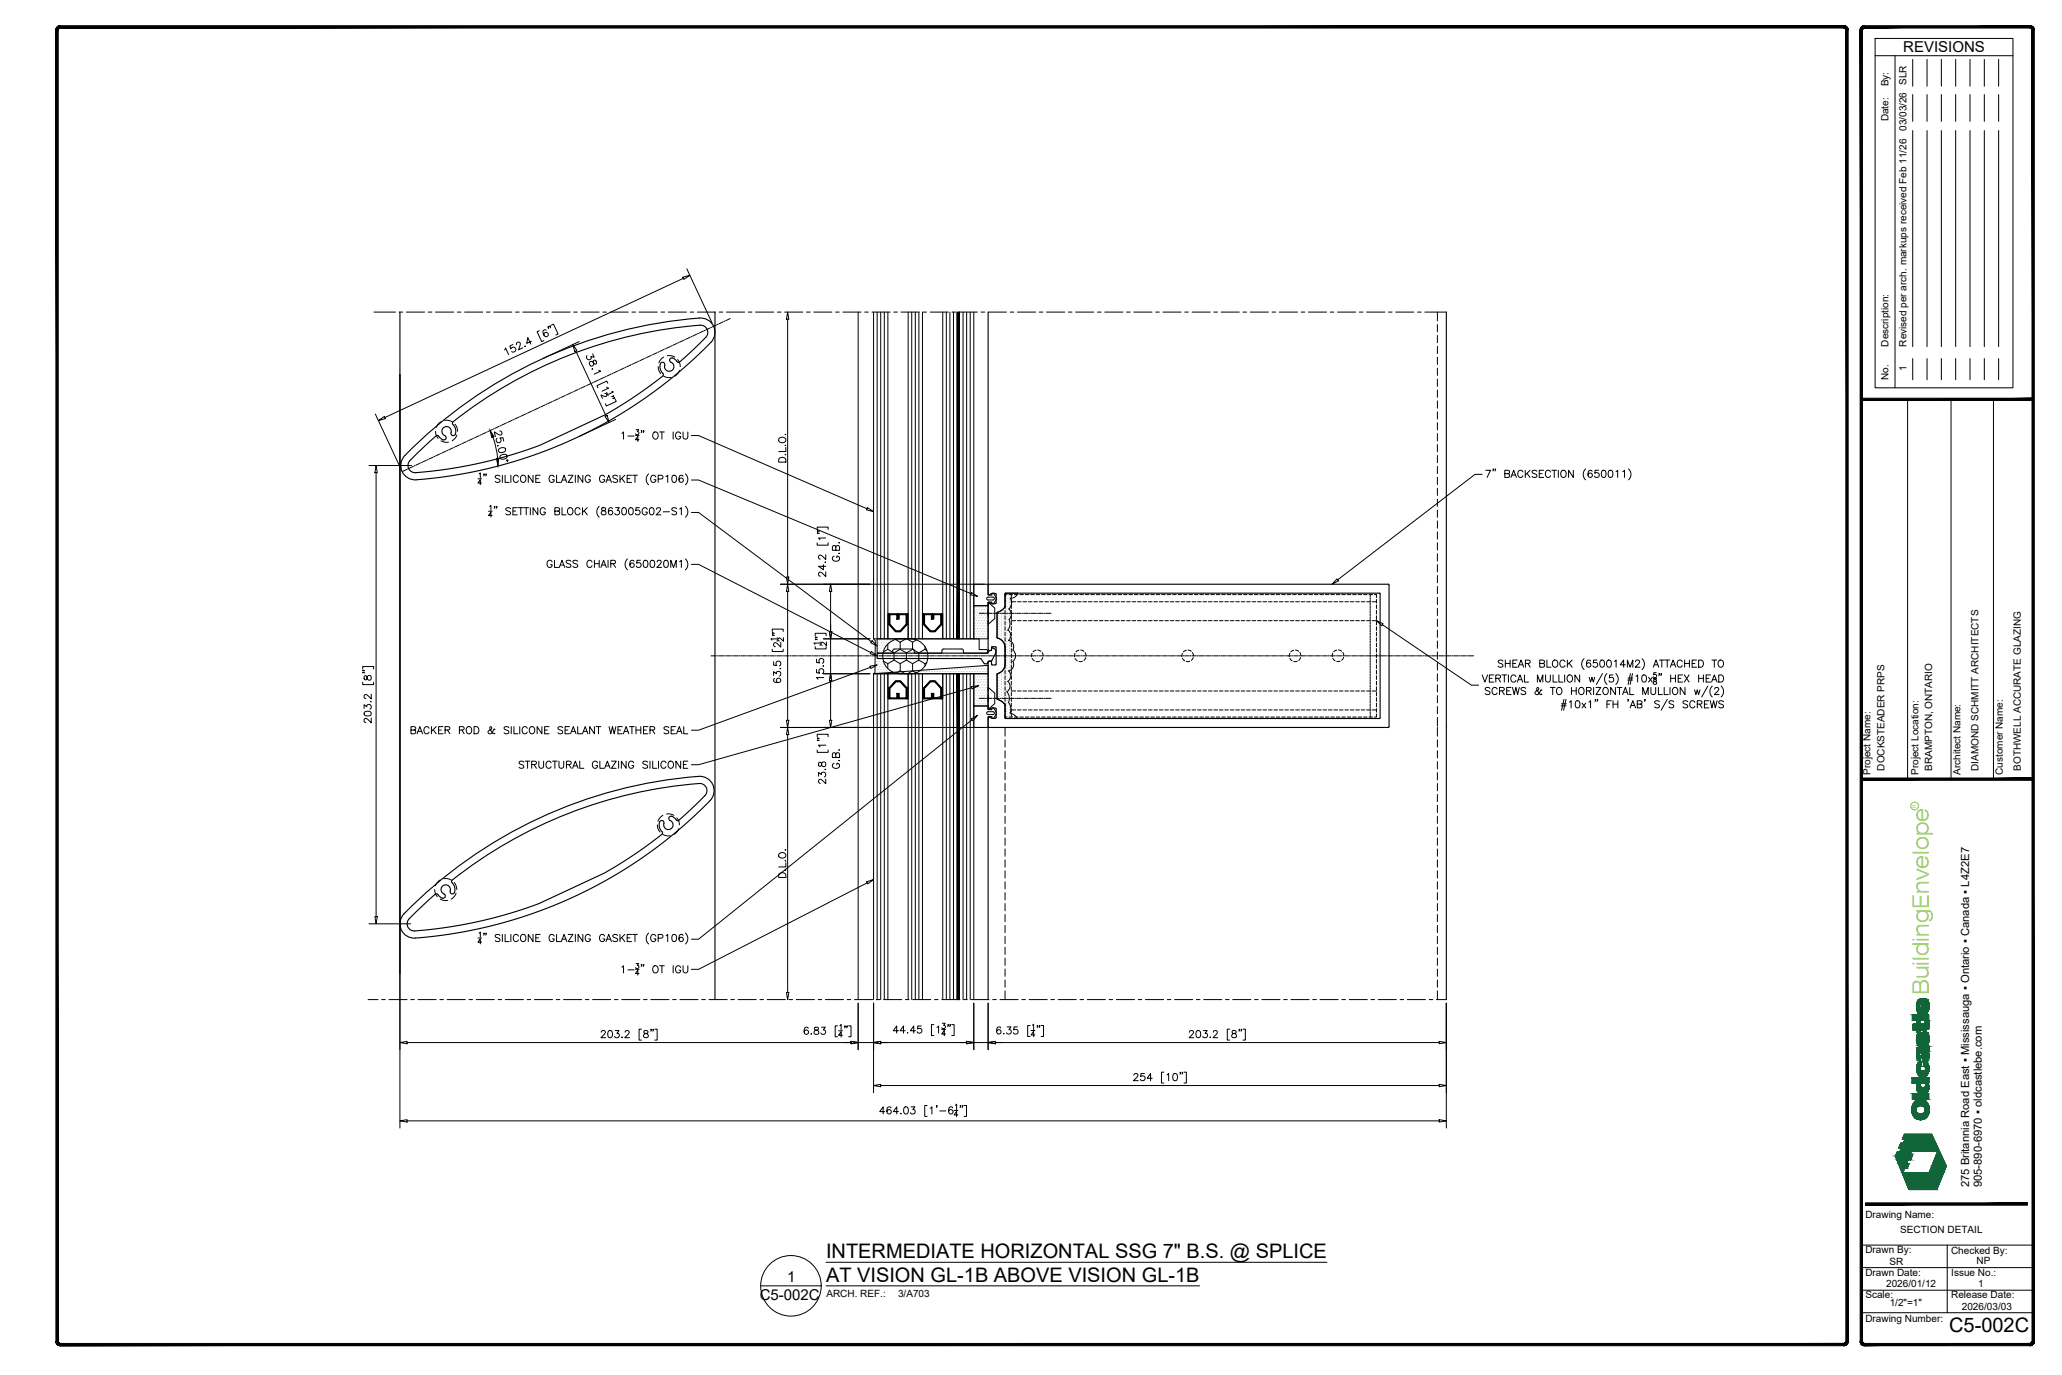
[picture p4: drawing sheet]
<svg xmlns="http://www.w3.org/2000/svg" width="914mm" height="610mm" viewBox="0 0 914 610" stroke-linecap="round" stroke-linejoin="round" font-family="sans-serif">
<defs><g id="words">
<text font-size="10" fill="#88c346" x="855.4" y="441.3" transform="rotate(-90 855.4 441.3)">BuildingEnvelope</text>
<g font-size="8.9">
<text x="366.3" y="557.8">INTERMEDIATE HORIZONTAL SSG 7&quot; B.S. @ SPLICE</text>
<text x="366.3" y="568.2">AT VISION GL-1B ABOVE VISION GL-1B</text>
<text x="864.4" y="590.5">C5-002C</text>
</g>
<g font-size="6.7">
<text x="844" y="23.3">REVISIONS</text>
<text x="349" y="568.4">1</text>
<text x="336.9" y="576.3">C5-002C</text>
</g>
<g font-size="5">
<text x="873.3" y="526.4" transform="rotate(-90 873.3 526.4)">275 Britannia Road East ▪ Mississauga ▪ Ontario ▪ Canada ▪ L4Z2E7</text>
<text x="878.8" y="526.4" transform="rotate(-90 878.8 526.4)">905-890-6970 ▪ oldcastlebe.com</text>
</g>
<g font-size="4.4">
<text x="837.5" y="38.2" transform="rotate(-90 837.5 38.2)">By:</text>
<text x="837.5" y="53.8" transform="rotate(-90 837.5 53.8)">Date:</text>
<text x="845.4" y="58" transform="rotate(-90 845.4 58)">03/03/26 SLR</text>
<text x="837.5" y="153.7" transform="rotate(-90 837.5 153.7)">Description:</text>
<text x="845.4" y="153.7" transform="rotate(-90 845.4 153.7)">Revised per arch. markups received Feb 11/26</text>
<text x="845.4" y="164.5" transform="rotate(-90 845.4 164.5)">1</text>
<text x="837.5" y="168.4" transform="rotate(-90 837.5 168.4)">No.</text>
<text x="835.7" y="341.7" transform="rotate(-90 835.7 341.7)">DOCKSTEADER PRPS</text>
<text x="856.9" y="341.8" transform="rotate(-90 856.9 341.8)">BRAMPTON, ONTARIO</text>
<text x="877.3" y="341.8" transform="rotate(-90 877.3 341.8)">DIAMOND SCHMITT ARCHITECTS</text>
<text x="896.1" y="341.8" transform="rotate(-90 896.1 341.8)">BOTHWELL ACCURATE GLAZING</text>
<text x="829.5" y="343.6" transform="rotate(-90 829.5 343.6)">Project Name:</text>
<text x="850.8" y="343.6" transform="rotate(-90 850.8 343.6)">Project Location:</text>
<text x="869.3" y="343.6" transform="rotate(-90 869.3 343.6)">Architect Name:</text>
<text x="888.1" y="343.6" transform="rotate(-90 888.1 343.6)">Customer Name:</text>
<text x="827.2" y="539.8">Drawing Name:</text>
<text x="842.7" y="546.6">SECTION DETAIL</text>
<text x="827.2" y="555.6">Drawn By:</text>
<text x="865.2" y="555.7">Checked By:</text>
<text x="837.9" y="560.7">SR</text>
<text x="876.5" y="560.4">NP</text>
<text x="827.2" y="565.6">Drawn Date:</text>
<text x="865.3" y="565.5">Issue No.:</text>
<text x="366.5" y="575.1">ARCH. REF.:</text>
<text x="398.2" y="575.1">3/A703</text>
<text x="827.2" y="575.5">Scale:</text>
<text x="836.4" y="570.7">2026/01/12</text>
<text x="865.3" y="575.6">Release Date:</text>
<text x="877.2" y="570.5">1</text>
<text x="838" y="578.9">1/2&quot;=1&quot;</text>
<text x="870" y="580.7">2026/03/03</text>
<text x="827.2" y="585.9">Drawing Number:</text>
</g>
<text font-size="2.1" fill="#88c346" x="849.7" y="358" transform="rotate(-90 849.7 358)">R</text>
</g></defs>
<!-- layer: _OBE_hidden -->
<g fill="none" stroke="#000" stroke-width=".44">
<path d="M165.8 138.4h9.6M177 138.4h1.6M180.2 138.4h8.1M189.9 138.4h1.6M193.1 138.4h8.1M202.8 138.4h1.6M206 138.4h8.1M215.7 138.4h1.6M218.9 138.4h8.1M228.6 138.4h1.6M231.8 138.4h8.1M241.5 138.4h1.6"/>
<path d="M244.7 138.4h8.1M254.4 138.4h1.6M257.6 138.4h8.1M267.3 138.4h1.6M270.5 138.4h8.1M280.2 138.4h1.6M283.4 138.4h8.1M293.1 138.4h1.6M296.3 138.4h8.1M306 138.4h1.6M309.3 138.4h8M318.9 138.4h1.6"/>
<path d="M322.2 138.4h8M331.8 138.4h1.6M335.1 138.4h8M344.7 138.4h1.7M348 138.4h8M357.6 138.4h1.7M360.9 138.4h8M370.5 138.4h1.7M373.8 138.4h8M383.4 138.4h1.7M386.7 138.4h8M396.4 138.4h1.6"/>
<path d="M399.6 138.4h8M409.3 138.4h1.6M412.5 138.4h8M422.2 138.4h1.6M425.4 138.4h8M435.1 138.4h1.6M438.3 138.4h8M448 138.4h1.6M451.2 138.4h8.1M460.9 138.4h1.6M464.1 138.4h8.1M473.8 138.4h1.6"/>
<path d="M477 138.4h8.1M486.7 138.4h1.6M489.9 138.4h8.1M499.6 138.4h1.6M502.8 138.4h8.1M512.5 138.4h1.6M515.7 138.4h8.1M525.4 138.4h1.6M528.6 138.4h8.1M538.3 138.4h1.6M541.5 138.4h8.1M551.2 138.4h1.6"/>
<path d="M554.4 138.4h8.1M564.1 138.4h1.6M567.3 138.4h8.1M577 138.4h1.6M580.2 138.4h8.1M589.9 138.4h1.6M593.1 138.4h8.1M602.8 138.4h1.6M606 138.4h8.1M615.7 138.4h1.6M618.9 138.4h8.1M628.6 138.4h1.6"/>
<path d="M631.8 138.4h9.6M637.4 138.4v3.9M285.6 159l-1.8 .9M286.3 158.7l-.3 .2M288.5 157.7l-1.8 .8M289.3 157.3l-.4 .2M291.5 156.3l-1.9 .9M292.2 156l-.4 .2M294.3 158.3l-1.2 1-.9 1.6M294.4 155l-1.8 .8M295.1 154.6l-.3 .2M295.9 157.7h1.8l1.5 .6"/>
<path d="M297.3 153.6l-1.8 .8M298 153.3l-.3 .1M300.2 152.2l-1.8 .9M300.5 159.4l.9 1.6 .3 1.5M301 151.9l-.4 .2M303.2 150.9l-1.9 .8M303.9 150.5l-.4 .2M306.1 149.5l-1.9 .9M306.8 149.2l-.4 .1M309 148.1l-1.8 .9M309.7 147.8l-.3 .2M311.9 146.8l-1.8 .8"/>
<path d="M312.7 146.4l-.4 .2M314.8 145.4l-1.8 .9M315.6 145.1l-.4 .1M317.8 144.1l-1.9 .8M318.5 143.7l-.4 .2M320.7 142.7l-1.8 .8M321.4 142.3l-.3 .2M323.8 141.2l-2 1M637.4 143.9v3.2M637.4 148.7v3.2M637.4 153.5v3.3M637.4 158.4v3.2"/>
<path d="M241.8 179.5l-1.9 .9M242.5 179.2l-.4 .1M244.7 178.1l-1.8 .9M245.4 177.8l-.4 .2M247.6 176.8l-1.8 .8M248.3 176.4l-.3 .2M250.5 175.4l-1.8 .9M251.3 175.1l-.4 .1M253.5 174l-1.9 .9M254.2 173.7l-.4 .2M256.4 172.7l-1.8 .8M257.1 172.3l-.4 .2"/>
<path d="M259.3 171.3l-1.8 .9M260 171l-.3 .1M262.2 170l-1.8 .8M263 169.6l-.4 .2M265.1 168.6l-1.8 .8M265.9 168.2l-.4 .2M268.1 167.2l-1.9 .9M268.8 166.9l-.4 .2M271 165.9l-1.8 .8M271.7 165.5l-.3 .2M273.9 164.5l-1.8 .9M274.6 164.2l-.3 .1"/>
<path d="M276.8 163.1l-1.8 .9M277.6 162.8l-.4 .2M279.8 161.8l-1.9 .8M280.5 161.4l-.4 .2M282.7 160.4l-1.8 .9M283.4 160.1l-.3 .1M291.9 162.5l.2 1.6 .9 1.6M294.3 166.8l1.5 .5h1.8M301.4 164.2l-1 1.6-1.2 1M637.4 163.2v3.2M637.4 168.1v3.2M637.4 172.9v3.2"/>
<path d="M637.4 177.7v3.3M193.1 191.2l.3 1.6 .9 1.5M195.6 187l-1.2 1-1 1.5M195.6 195.4l1.5 .6h1.8M197.2 186.4h1.8l1.5 .6M197.9 199.9l-1.8 .9M198.6 199.6l-.3 .2M200.8 198.6l-1.8 .8M201.6 198.2l-.4 .2M201.8 188.1l.9 1.5 .2 1.6M202.6 192.9l-.9 1.5-1.2 1M203.8 197.2l-1.9 .9"/>
<path d="M204.5 196.9l-.4 .2M206.7 195.9l-1.9 .8M207.4 195.5l-.4 .2M209.6 194.5l-1.8 .8M210.3 194.2l-.3 .1M212.5 193.1l-1.8 .9M213.3 192.8l-.4 .2M215.4 191.8l-1.8 .8M216.2 191.4l-.4 .2M218.4 190.4l-1.9 .9M219.1 190.1l-.4 .1M221.3 189l-1.8 .9"/>
<path d="M222 188.7l-.3 .2M224.2 187.7l-1.8 .8M224.9 187.3l-.3 .2M227.1 186.3l-1.8 .9M227.9 186l-.4 .1M230.1 184.9l-1.9 .9M230.8 184.6l-.4 .2M233 183.6l-1.8 .8M233.7 183.2l-.3 .2M235.9 182.2l-1.8 .9M236.6 181.9l-.3 .2M238.8 180.9l-1.8 .8"/>
<path d="M239.6 180.5l-.4 .2M637.4 182.6v3.2M637.4 187.4v3.2M637.4 192.3v3.2M637.4 197.1v3.2M180.4 208.1l-2.1 1M181.1 207.8l-.4 .2M183.3 206.8l-1.8 .8M184 206.4l-.3 .2M186.2 205.4l-1.8 .9M186.9 205.1l-.3 .1M189.1 204l-1.8 .9"/>
<path d="M189.9 203.7l-.4 .2M192.1 202.7l-1.9 .8M192.8 202.3l-.4 .2M195 201.3l-1.8 .9M195.7 201l-.4 .1M637.4 201.9v3.3M637.4 206.8v3.2M637.4 211.6v3.2M637.4 216.4v3.3M637.4 221.3v3.2M637.4 226.1v3.3M637.4 231v3.2"/>
<path d="M637.4 235.8v3.2M637.4 240.6v3.3M637.4 245.5v3.2M637.4 250.3v3.2M637.4 255.2v3.2M637.4 260v3.2M434.3 271.9h2.4M437.1 271.9h.4M437.9 271.9h2M438.2 268.7v-1.7l2.9 2.6v4.6l-2.9 2.6v-1.7M438.2 270.3v3.2M440.3 271.9h.4"/>
<path d="M441.1 271.9h2M443.5 271.9h.4M444.3 271.9h2.1M445.7 265.8v1.6M445.7 268.2v1.6M445.7 270.6v1.6M445.7 273v1.6M445.7 275.4v1.7M445.7 277.9v1.6M446.6 263.6h-.9v1.4M446.8 271.9h.4M447.4 263.6h1.6"/>
<path d="M447.6 271.9h2M448.5 275.2h1.9M448.5 266.8h1.9M448.5 263.6v1.4M448.5 265.8v1.6M448.5 268.2v1.6M448.5 270.6v1.6M448.5 273v1.6M448.5 275.4v1.7M448.5 277.9v1.6M449.8 263.6h1.6M450 271.9h.4"/>
<path d="M450.8 271.9h2M451.2 275.2h1.6M451.2 266.8h1.6M452.2 263.6h1.7M453.2 271.9h.4M453.6 275.2h1.6M453.6 266.8h1.6M454 271.9h2M454.7 263.6h1.6M456 275.2h1.7M456 266.8h1.7M456.4 271.9h.4"/>
<path d="M457.1 263.6h1.6M457.2 271.9h2.1M458.5 275.2h1.6M458.5 266.8h1.6M459.5 263.6h1.6M459.7 271.9h.4M460.5 271.9h2M460.9 275.2h1.6M460.9 266.8h1.6M461.9 263.6h1.6M462.9 271.9h.4M463.3 275.2h1.6"/>
<path d="M463.3 266.8h1.6M463.7 271.9h2.4M464.3 263.6h1.7M465.7 275.2h1.6M465.7 266.8h1.6M466.8 263.6h1.6M468.1 275.2h1.7M468.1 266.8h1.7M469.2 263.6h1.6M470.6 275.2h1.6M470.6 266.8h1.6M471.6 263.6h1.6"/>
<path d="M473 275.2h1.6M473 266.8h1.6M474 263.6h1.6M475.4 275.2h1.6M475.4 266.8h1.6M476.4 263.6h1.6M477.8 275.2h1.6M477.8 266.8h1.6M478.9 263.6h1.6M480.2 275.2h1.7M480.2 266.8h1.7M481.3 263.6h1.6"/>
<path d="M482.7 275.2h1.6M482.7 266.8h1.6M483.7 263.6h1.6M485.1 275.2h1.6M485.1 266.8h1.6M486.1 263.6h1.6M487.5 275.2h1.6M487.5 266.8h1.6M488.5 263.6h1.6M489.9 275.2h1.6M489.9 266.8h1.6M491 263.6h1.6"/>
<path d="M492.3 275.2h1.7M492.3 266.8h1.7M493.4 263.6h1.6M494.8 275.2h1.6M494.8 266.8h1.6M495.8 263.6h1.6M497.2 275.2h1.6M497.2 266.8h1.6M498.2 263.6h1.6M499.6 275.2h1.6M499.6 266.8h1.6M500.6 263.6h1.6"/>
<path d="M502 275.2h1.6M502 266.8h1.6M503 263.6h1.7M504.4 275.2h1.6M504.4 266.8h1.6M505.5 263.6h1.6M506.9 275.2h1.6M506.9 266.8h1.6M507.9 263.6h1.6M509.3 275.2h1.6M509.3 266.8h1.6M510.3 263.6h1.6"/>
<path d="M511.7 275.2h1.6M511.7 266.8h1.6M512.7 263.6h1.6M514.1 275.2h1.6M514.1 266.8h1.6M515.1 263.6h1.7M516.5 275.2h1.6M516.5 266.8h1.6M517.6 263.6h1.6M518.9 275.2h1.7M518.9 266.8h1.7M520 263.6h1.6"/>
<path d="M521.4 275.2h1.6M521.4 266.8h1.6M522.4 263.6h1.6M523.8 275.2h1.6M523.8 266.8h1.6M524.8 263.6h1.6M526.2 275.2h1.6M526.2 266.8h1.6M527.2 263.6h1.7M528.6 275.2h1.6M528.6 266.8h1.6M529.7 263.6h1.6"/>
<path d="M531 275.2h1.7M531 266.8h1.7M532.1 263.6h1.6M533.5 275.2h1.6M533.5 266.8h1.6M534.5 263.6h1.6M535.9 275.2h1.6M535.9 266.8h1.6M536.9 263.6h1.6M538.3 275.2h1.6M538.3 266.8h1.6M539.3 263.6h1.7"/>
<path d="M540.7 275.2h1.6M540.7 266.8h1.6M541.8 263.6h1.6M543.1 275.2h1.7M543.1 266.8h1.7M544.2 263.6h1.6M545.6 275.2h1.6M545.6 266.8h1.6M546.6 263.6h1.6M548 275.2h1.6M548 266.8h1.6M549 263.6h1.6"/>
<path d="M550.4 275.2h1.6M550.4 266.8h1.6M551.4 263.6h1.6M552.8 275.2h1.6M552.8 266.8h1.6M553.9 263.6h1.6M555.2 275.2h1.7M555.2 266.8h1.7M556.3 263.6h1.6M557.7 275.2h1.6M557.7 266.8h1.6M558.7 263.6h1.6"/>
<path d="M560.1 275.2h1.6M560.1 266.8h1.6M561.1 263.6h1.6M562.5 275.2h1.6M562.5 266.8h1.6M563.5 263.6h1.6M564.9 275.2h1.6M564.9 266.8h1.6M565.9 263.6h1.7M567.3 275.2h1.6M567.3 266.8h1.6M568.4 263.6h1.6"/>
<path d="M569.8 275.2h1.6M569.8 266.8h1.6M570.8 263.6h1.6M572.2 275.2h1.6M572.2 266.8h1.6M573.2 263.6h1.6M574.6 275.2h1.6M574.6 266.8h1.6M575.6 263.6h1.6M577 275.2h1.6M577 266.8h1.6M578 263.6h1.7"/>
<path d="M579.4 275.2h1.6M579.4 266.8h1.6M580.5 263.6h1.6M581.9 275.2h1.6M581.9 266.8h1.6M582.9 263.6h1.6M584.3 275.2h1.6M584.3 266.8h1.6M585.3 263.6h1.6M586.7 275.2h1.6M586.7 266.8h1.6M587.7 263.6h1.6"/>
<path d="M589.1 275.2h1.6M589.1 266.8h1.6M590.1 263.6h1.7M591.5 275.2h1.6M591.5 266.8h1.6M592.6 263.6h1.6M594 275.2h1.6M594 266.8h1.6M595 263.6h1.6M596.4 275.2h1.6M596.4 266.8h1.6M597.4 263.6h1.6"/>
<path d="M598.8 275.2h1.6M598.8 266.8h1.6M599.8 263.6h1.6M601.2 275.2h1.6M601.2 266.8h1.6M602.2 263.6h1.7M603.6 275.2h1.6M603.6 266.8h1.6M604.7 263.6h1.6M606 275.2h1.7M606 266.8h1.7M607.1 263.6h1.6"/>
<path d="M607.6 263.6v1M607.6 265v.8M607.6 266.2v.8M607.6 267.4v.8M607.6 268.6v.8M607.6 269.8v.8M607.6 271v.8M607.6 272.2v.8M607.6 273.4v.8M607.6 274.6v.8M607.6 275.8v.9M607.6 277.1v.8"/>
<path d="M607.6 278.3v.8M607.6 279.5v.8M608.5 275.2h1.9M608.5 266.8h1.9M609.5 263.6h.9v1.4M610.4 265.8v1.6M610.4 268.2v1.6M610.4 270.6v1.6M610.4 273v1.6M610.4 275.4v1.7M610.4 277.9v1.6M637.4 264.8v3.3"/>
<path d="M637.4 269.7v3.2M637.4 274.5v3.2M637.4 279.3v3.3M445.7 280.3v1.6M445.7 282.7v1.6M445.7 285.1v1.6M445.7 287.5v1.7M445.7 290v1.6M445.7 292.4v1.6M445.7 294.8v1.6M445.7 297.2v1.6M445.7 299.6v1.6"/>
<path d="M448.5 280.3v1.6M448.5 282.7v1.6M448.5 285.1v1.6M448.5 287.5v1.7M448.5 290v1.6M448.5 292.4v1.6M448.5 294.8v1.6M448.5 297.2v1.6M448.5 299.6v1.6M457.7 289.6l-.2 1.6M457.7 291.9l1 1.1M459.4 288.3l-1.3 .7"/>
<path d="M460.2 288.2l1.4 .6M460.9 293.2l-1.5 .1M462.1 289.3l.5 1.5M462.5 291.5l-.9 1.3M476.7 289.6l-.2 1.6M476.7 291.9l1.1 1.1M478.5 288.3l-1.3 .7M479.2 288.2l1.5 .6M480 293.2l-1.5 .1M481.2 289.3l.4 1.5M481.5 291.5l-.8 1.3M524.4 289.6l-.3 1.6"/>
<path d="M524.4 291.9l1 1.1M526.1 288.3l-1.3 .7M526.9 288.2l1.4 .6M527.6 293.2l-1.5 .1M528.8 289.3l.5 1.5M529.1 291.5l-.8 1.3M572 289.6l-.2 1.6M572 291.9l1 1.1M573.7 288.3l-1.3 .7M574.5 288.2l1.4 .6M575.2 293.2l-1.5 .1M576.4 289.3l.5 1.5"/>
<path d="M576.8 291.5l-.9 1.3M591 289.6l-.2 1.5M591 291.8l1.1 1.2M592.8 288.2l-1.3 .8M593.5 288.1l1.5 .6M594.3 293.1l-1.5 .1M595.5 289.3l.4 1.4M595.8 291.5l-.8 1.2M607.6 280.7v.8M607.6 281.9v.8M607.6 283.1v.8M607.6 284.3v.8"/>
<path d="M607.6 285.5v.8M607.6 286.7v.8M607.6 287.9v.9M607.6 289.2v.8M607.6 290.4v.8M607.6 291.6v.8M607.6 292.8v.8M607.6 294v.8M607.6 295.2v.8M607.6 296.4v.8M607.6 297.6v.8M607.6 298.8v.8"/>
<path d="M610.4 280.3v1.6M610.4 282.7v1.6M610.4 285.1v1.6M610.4 287.5v1.7M610.4 290v1.6M610.4 292.4v1.6M610.4 294.8v1.6M610.4 297.2v1.6M610.4 299.6v1.6M637.4 284.2v3.2M637.4 289v3.3M637.4 293.9v3.2"/>
<path d="M637.4 298.7v3.2M434.3 309.6h2.4M437.1 309.6h.4M437.9 309.6h2M438.2 306.4v-1.7l2.9 2.6v4.6l-2.9 2.6v-1.7M438.2 308v3.2M440.3 309.6h.4M441.1 309.6h2M443.5 309.6h.4M444.3 309.6h2.1M445.7 316.6v1.3h.9M445.7 302.1v1.6"/>
<path d="M445.7 304.5v1.6M445.7 306.9v1.6M445.7 309.3v1.6M445.7 311.7v1.6M445.7 314.2v1.6M446.8 309.6h.4M447.4 317.9h1.6M447.6 309.6h2M448.5 306.4h1.9M448.5 314.7h1.9M448.5 302.1v1.6M448.5 304.5v1.6"/>
<path d="M448.5 306.9v1.6M448.5 309.3v1.6M448.5 311.7v1.6M448.5 314.2v1.6M448.5 316.6v1.3M449.8 317.9h1.6M450 309.6h.4M450.8 309.6h2M451.2 306.4h1.6M451.2 314.7h1.6M452.2 317.9h1.7M453.2 309.6h.4"/>
<path d="M453.6 306.4h1.6M453.6 314.7h1.6M454 309.6h2M454.7 317.9h1.6M456 306.4h1.7M456 314.7h1.7M456.4 309.6h.4M457.1 317.9h1.6M457.2 309.6h2.1M458.5 306.4h1.6M458.5 314.7h1.6M459.5 317.9h1.6"/>
<path d="M459.7 309.6h.4M460.5 309.6h2M460.9 306.4h1.6M460.9 314.7h1.6M461.9 317.9h1.6M462.9 309.6h.4M463.3 306.4h1.6M463.3 314.7h1.6M463.7 309.6h2.4M464.3 317.9h1.7M465.7 306.4h1.6M465.7 314.7h1.6"/>
<path d="M466.8 317.9h1.6M468.1 306.4h1.7M468.1 314.7h1.7M469.2 317.9h1.6M470.6 306.4h1.6M470.6 314.7h1.6M471.6 317.9h1.6M473 306.4h1.6M473 314.7h1.6M474 317.9h1.6M475.4 306.4h1.6M475.4 314.7h1.6"/>
<path d="M476.4 317.9h1.6M477.8 306.4h1.6M477.8 314.7h1.6M478.9 317.9h1.6M480.2 306.4h1.7M480.2 314.7h1.7M481.3 317.9h1.6M482.7 306.4h1.6M482.7 314.7h1.6M483.7 317.9h1.6M485.1 306.4h1.6M485.1 314.7h1.6"/>
<path d="M486.1 317.9h1.6M487.5 306.4h1.6M487.5 314.7h1.6M488.5 317.9h1.6M489.9 306.4h1.6M489.9 314.7h1.6M491 317.9h1.6M492.3 306.4h1.7M492.3 314.7h1.7M493.4 317.9h1.6M494.8 306.4h1.6M494.8 314.7h1.6"/>
<path d="M495.8 317.9h1.6M497.2 306.4h1.6M497.2 314.7h1.6M498.2 317.9h1.6M499.6 306.4h1.6M499.6 314.7h1.6M500.6 317.9h1.6M502 306.4h1.6M502 314.7h1.6M503 317.9h1.7M504.4 306.4h1.6M504.4 314.7h1.6"/>
<path d="M505.5 317.9h1.6M506.9 306.4h1.6M506.9 314.7h1.6M507.9 317.9h1.6M509.3 306.4h1.6M509.3 314.7h1.6M510.3 317.9h1.6M511.7 306.4h1.6M511.7 314.7h1.6M512.7 317.9h1.6M514.1 306.4h1.6M514.1 314.7h1.6"/>
<path d="M515.1 317.9h1.7M516.5 306.4h1.6M516.5 314.7h1.6M517.6 317.9h1.6M518.9 306.4h1.7M518.9 314.7h1.7M520 317.9h1.6M521.4 306.4h1.6M521.4 314.7h1.6M522.4 317.9h1.6M523.8 306.4h1.6M523.8 314.7h1.6"/>
<path d="M524.8 317.9h1.6M526.2 306.4h1.6M526.2 314.7h1.6M527.2 317.9h1.7M528.6 306.4h1.6M528.6 314.7h1.6M529.7 317.9h1.6M531 306.4h1.7M531 314.7h1.7M532.1 317.9h1.6M533.5 306.4h1.6M533.5 314.7h1.6"/>
<path d="M534.5 317.9h1.6M535.9 306.4h1.6M535.9 314.7h1.6M536.9 317.9h1.6M538.3 306.4h1.6M538.3 314.7h1.6M539.3 317.9h1.7M540.7 306.4h1.6M540.7 314.7h1.6M541.8 317.9h1.6M543.1 306.4h1.7M543.1 314.7h1.7"/>
<path d="M544.2 317.9h1.6M545.6 306.4h1.6M545.6 314.7h1.6M546.6 317.9h1.6M548 306.4h1.6M548 314.7h1.6M549 317.9h1.6M550.4 306.4h1.6M550.4 314.7h1.6M551.4 317.9h1.6M552.8 306.4h1.6M552.8 314.7h1.6"/>
<path d="M553.9 317.9h1.6M555.2 306.4h1.7M555.2 314.7h1.7M556.3 317.9h1.6M557.7 306.4h1.6M557.7 314.7h1.6M558.7 317.9h1.6M560.1 306.4h1.6M560.1 314.7h1.6M561.1 317.9h1.6M562.5 306.4h1.6M562.5 314.7h1.6"/>
<path d="M563.5 317.9h1.6M564.9 306.4h1.6M564.9 314.7h1.6M565.9 317.9h1.7M567.3 306.4h1.6M567.3 314.7h1.6M568.4 317.9h1.6M569.8 306.4h1.6M569.8 314.7h1.6M570.8 317.9h1.6M572.2 306.4h1.6M572.2 314.7h1.6"/>
<path d="M573.2 317.9h1.6M574.6 306.4h1.6M574.6 314.7h1.6M575.6 317.9h1.6M577 306.4h1.6M577 314.7h1.6M578 317.9h1.7M579.4 306.4h1.6M579.4 314.7h1.6M580.5 317.9h1.6M581.9 306.4h1.6M581.9 314.7h1.6"/>
<path d="M582.9 317.9h1.6M584.3 306.4h1.6M584.3 314.7h1.6M585.3 317.9h1.6M586.7 306.4h1.6M586.7 314.7h1.6M587.7 317.9h1.6M589.1 306.4h1.6M589.1 314.7h1.6M590.1 317.9h1.7M591.5 306.4h1.6M591.5 314.7h1.6"/>
<path d="M592.6 317.9h1.6M594 306.4h1.6M594 314.7h1.6M595 317.9h1.6M596.4 306.4h1.6M596.4 314.7h1.6M597.4 317.9h1.6M598.8 306.4h1.6M598.8 314.7h1.6M599.8 317.9h1.6M601.2 306.4h1.6M601.2 314.7h1.6"/>
<path d="M602.2 317.9h1.7M603.6 306.4h1.6M603.6 314.7h1.6M604.7 317.9h1.6M606 306.4h1.7M606 314.7h1.7M607.1 317.9h1.6M607.6 300v.8M607.6 301.2v.9M607.6 302.5v.8M607.6 303.7v.8M607.6 304.9v.8"/>
<path d="M607.6 306.1v.8M607.6 307.3v.8M607.6 308.5v.8M607.6 309.7v.8M607.6 310.9v.8M607.6 312.1v.8M607.6 313.3v.9M607.6 314.6v.8M607.6 315.8v.8M607.6 317v.9M608.5 306.4h1.9M608.5 314.7h1.9"/>
<path d="M610.4 316.6v1.3h-.9M610.4 302.1v1.6M610.4 304.5v1.6M610.4 306.9v1.6M610.4 309.3v1.6M610.4 311.7v1.6M610.4 314.2v1.6M637.4 303.5v3.3M637.4 308.4v3.2M637.4 313.2v3.2M637.4 318.1v3.8M445.7 322.5v3.9"/>
<path d="M445.7 328v3.2M445.7 332.8v3.3M445.7 337.7v3.2M637.4 322.5v3.9M637.4 328v3.2M637.4 332.8v3.3M637.4 337.7v3.2M445.7 342.5v3.2M445.7 347.4v3.2M445.7 352.2v3.2M445.7 357v3.3M637.4 342.5v3.2"/>
<path d="M637.4 347.4v3.2M637.4 352.2v3.2M637.4 357v3.3M291.5 365.7l.3 1.6 .9 1.6M293.9 361.5l-1.2 1-.9 1.5M294 370l1.4 .5h1.8M295.5 360.9h1.8l1.5 .6M300.1 362.6l.9 1.5 .3 1.6M301 367.4l-.9 1.5-1.3 1M445.7 361.9v3.2M445.7 366.7v3.2M445.7 371.5v3.3"/>
<path d="M445.7 376.4v3.2M637.4 361.9v3.2M637.4 366.7v3.2M637.4 371.5v3.3M637.4 376.4v3.2M192.8 394.4l.2 1.6 .9 1.5M195.2 390.1l-1.2 1.1-.9 1.5M195.2 398.6l1.5 .6h1.8M196.8 389.6h1.8l1.5 .5M201.4 391.2l.9 1.6 .2 1.6M202.3 396l-1 1.6-1.2 1M445.7 381.2v3.3"/>
<path d="M445.7 386.1v3.2M445.7 390.9v3.2M445.7 395.7v3.3M637.4 381.2v3.3M637.4 386.1v3.2M637.4 390.9v3.2M637.4 395.7v3.3M445.7 400.6v3.2M445.7 405.4v3.2M445.7 410.3v3.2M445.7 415.1v3.2M445.7 419.9v3.3"/>
<path d="M637.4 400.6v3.2M637.4 405.4v3.2M637.4 410.3v3.2M637.4 415.1v3.2M637.4 419.9v3.3M445.7 424.8v3.2M445.7 429.6v3.2M445.7 434.5v3.2M445.7 439.3v3.9M637.4 424.8v3.2M637.4 429.6v3.2M637.4 434.5v3.2"/>
<path d="M637.4 439.3v3.9M163.2 443.2h4.4M169.2 443.2h1.6M172.5 443.2h8M182.1 443.2h1.7M185.4 443.2h8M195 443.2h1.7M198.3 443.2h8M207.9 443.2h1.7M211.2 443.2h8M220.8 443.2h1.7M224.1 443.2h8"/>
<path d="M233.8 443.2h1.6M237 443.2h8M246.7 443.2h1.6M249.9 443.2h8M259.6 443.2h1.6M262.8 443.2h8M272.5 443.2h1.6M275.7 443.2h8.1M285.4 443.2h1.6M288.6 443.2h8.1M298.3 443.2h1.6M301.5 443.2h8.1"/>
<path d="M311.2 443.2h1.6M314.4 443.2h8.1M324.1 443.2h1.6M327.3 443.2h8.1M337 443.2h1.6M340.2 443.2h8.1M349.9 443.2h1.6M353.1 443.2h8.1M362.8 443.2h1.6M366 443.2h8.1M375.7 443.2h1.6M378.9 443.2h8.1"/>
<path d="M388.6 443.2h1.6M391.8 443.2h8.1M401.5 443.2h1.6M404.7 443.2h8.1M414.4 443.2h1.6M417.6 443.2h8.1M427.3 443.2h1.6M430.5 443.2h8.1M440.2 443.2h1.6M443.4 443.2h8.1M453.1 443.2h1.6M456.3 443.2h8.1"/>
<path d="M466 443.2h1.6M469.2 443.2h8.1M478.9 443.2h1.6M482.1 443.2h8.1M491.8 443.2h1.6M495 443.2h8.1M504.7 443.2h1.6M507.9 443.2h8.1M517.6 443.2h1.6M520.9 443.2h8M530.5 443.2h1.6M533.8 443.2h8"/>
<path d="M543.4 443.2h1.6M546.7 443.2h8M556.3 443.2h1.6M559.6 443.2h8M569.2 443.2h1.6M572.5 443.2h8M582.1 443.2h1.7M585.4 443.2h8M595 443.2h1.7M598.3 443.2h8M607.9 443.2h1.7M611.2 443.2h8"/>
<path d="M620.9 443.2h1.6M624.1 443.2h8M633.8 443.2h1.6M637 443.2h4.4"/>
</g>
<!-- layer: _OBE_aluminum -->
<g fill="none" stroke="#000" stroke-width=".5">
<path d="M177.4 138.4v293.3M317.1 138.4v304.8M438.2 138.4v120.6M641.4 138.4v304.8M179.5 201.9a202.9 202.9 0 0 1 132.4-60.8 6.4 6.4 0 0 1 3.3 10.7 203.1 203.1 0 0 1-132.3 60.8 6.4 6.4 0 0 1-3.4-10.7zM183.7 202.3l9.7-9.1a1.24 1.24 0 0 1 1.8 1 1.38 1.38 0 0 0 1.4 .9 1.38 1.38 0 0 0 1.3-1l-.1-.4a2.76 2.76 0 0 1-1.7-3.2 2.13 2.13 0 0 1 2.8-1.2 2.13 2.13 0 0 1 1.1 2.9l.3 .7 .8 .2a2.83 2.83 0 0 0 .2-4.4l-.6-.7-.1-.6a198.1 198.1 0 0 1 111-43.1 3.2 3.2 0 0 1 1.4 5.3l-4.3 4.2a40.5 40.5 0 0 1-7.9 6.9l-.4-.2a2.76 2.76 0 0 0-3.2-1.6l-.2 1.2a2.76 2.76 0 0 1 1.7 3.2 2.14 2.14 0 0 1-2.8 1.1 2.14 2.14 0 0 1-1.1-2.9l-.3-.7-.8-.2a2.84 2.84 0 0 0-.2 4.4l.7 1.1a47.7 47.7 0 0 1-10.2 8l-15.7 9.8-29 13.5a192.6 192.6 0 0 1-56.1 12 3.4 3.4 0 0 1-2.3-2.9 3.4 3.4 0 0 1 1.8-3.3zM445.7 263.1l166.2-.1 .1 55.3-.2 .3h-165.8l-.3-.3v-5.8a6.9 6.9 0 0 0-3.5-2.5l-.1-11.1a4.9 4.9 0 0 0 3.6-4.5v-7.3a5 5 0 0 0-3.6-4.5l.1-11.1a6.8 6.8 0 0 0 3.5-2.4zM438.7 293.1l-.5 .6M439.2 293.1l.4 .3 .2 1.4 1.9-.2-.2-7.8h-1.7l-.1 1.5-1 .1-.8 1.2h-48.5l-.4 .3v1.7l.3 .4h45.4l1.9 2.2h1.3l.3-.4M439.2 293.1l-1 .3M439.7 287.5v-.2a1.6 1.6 0 0 1 1.6 .6 1.6 1.6 0 0 1 .2 1.7l-1.6 3.1-.7 .4M439.7 287.9l-.5 .5-.8-.1-.2-.4v-15.5l.2-.6-.2-.4v-3.9l.4-.5a2.4 2.4 0 0 0 3.1 .3v-3.9a2.42 2.42 0 0 0-3.1 .3l-.4-.4v-3.9l.4-.4 177.2 .1 .2 63-.4 .4h-177l-.4-.4v-3.8l.4-.5a2.4 2.4 0 0 0 3.1 .3v-3.9a2.41 2.41 0 0 0-3.1 .3l-.4-.4v-4l.2-.4-.2-.6v-15.7"/>
<path d="M438.2 322.5v120.7M179.2 405.1a203 203 0 0 1 132.4-60.8 6.4 6.4 0 0 1 3.3 10.7 203.1 203.1 0 0 1-132.4 60.8 6.4 6.4 0 0 1-3.3-10.7zM183.3 405.5l9.7-9.1a1.24 1.24 0 0 1 1.8 1 1.38 1.38 0 0 0 1.4 .9 1.38 1.38 0 0 0 1.3-1.1l-.1-.4a2.76 2.76 0 0 1-1.7-3.2 2.13 2.13 0 0 1 2.9-1.1 2.13 2.13 0 0 1 1 2.9l.3 .7 .8 .2a2.83 2.83 0 0 0 .2-4.4l-.6-.7v-.6a198.2 198.2 0 0 1 110.9-43.1 3.2 3.2 0 0 1 1.4 5.2l-4.2 4.2a40.2 40.2 0 0 1-8 6.9l-.4-.1a2.75 2.75 0 0 0-3.1-1.6l-.3 1.1a2.76 2.76 0 0 1 1.7 3.3 2.14 2.14 0 0 1-2.8 1.1 2.14 2.14 0 0 1-1-2.9l-.4-.7-.8-.2a2.84 2.84 0 0 0-.2 4.4l.7 1.1a47.7 47.7 0 0 1-10.2 7.9l-15.6 9.9-29 13.5a192.6 192.6 0 0 1-56.1 12 3.4 3.4 0 0 1-2.4-2.9 3.4 3.4 0 0 1 1.9-3.3z"/>
</g>
<!-- layer: _OBE_silicone -->
<g fill="#000" stroke="#000" stroke-width=".44">
<circle cx="432.3" cy="269.1" r=".02"/>
<circle cx="432.3" cy="271.5" r=".02"/>
<circle cx="432.3" cy="273.9" r=".02"/>
<circle cx="432.3" cy="278.7" r=".02"/>
<circle cx="432.3" cy="276.3" r=".02"/>
<circle cx="432.9" cy="275.1" r=".02"/>
<circle cx="432.9" cy="272.7" r=".02"/>
<circle cx="432.9" cy="277.5" r=".02"/>
<circle cx="432.9" cy="270.3" r=".02"/>
<circle cx="432.9" cy="279.8" r=".02"/>
<circle cx="433.5" cy="273.9" r=".02"/>
<circle cx="433.5" cy="269.1" r=".02"/>
<circle cx="433.5" cy="271.5" r=".02"/>
<circle cx="433.5" cy="276.3" r=".02"/>
<circle cx="433.5" cy="278.7" r=".02"/>
<circle cx="434.1" cy="275.1" r=".02"/>
<circle cx="434.1" cy="277.5" r=".02"/>
<circle cx="434.1" cy="272.7" r=".02"/>
<circle cx="434.1" cy="279.8" r=".02"/>
<circle cx="434.1" cy="270.3" r=".02"/>
<circle cx="434.7" cy="269.1" r=".02"/>
<circle cx="434.7" cy="271.5" r=".02"/>
<circle cx="434.7" cy="276.3" r=".02"/>
<circle cx="434.7" cy="273.9" r=".02"/>
<circle cx="434.7" cy="278.7" r=".02"/>
<circle cx="435.3" cy="279.8" r=".02"/>
<circle cx="435.3" cy="270.3" r=".02"/>
<circle cx="435.3" cy="277.5" r=".02"/>
<circle cx="435.3" cy="272.7" r=".02"/>
<circle cx="435.3" cy="275.1" r=".02"/>
<circle cx="435.9" cy="278.7" r=".02"/>
<circle cx="435.9" cy="271.5" r=".02"/>
<circle cx="435.9" cy="273.9" r=".02"/>
<circle cx="435.9" cy="276.3" r=".02"/>
<circle cx="435.9" cy="269.1" r=".02"/>
<circle cx="436.5" cy="270.3" r=".02"/>
<circle cx="436.5" cy="277.5" r=".02"/>
<circle cx="436.5" cy="272.7" r=".02"/>
<circle cx="436.5" cy="279.8" r=".02"/>
<circle cx="436.5" cy="275.1" r=".02"/>
<circle cx="437.1" cy="269.1" r=".02"/>
<circle cx="437.1" cy="278.7" r=".02"/>
<circle cx="437.1" cy="271.5" r=".02"/>
<circle cx="437.1" cy="276.3" r=".02"/>
<circle cx="437.1" cy="273.9" r=".02"/>
<circle cx="437.7" cy="277.5" r=".02"/>
<circle cx="437.7" cy="279.8" r=".02"/>
<circle cx="437.7" cy="270.3" r=".02"/>
<circle cx="437.7" cy="272.7" r=".02"/>
<circle cx="437.7" cy="275.1" r=".02"/>
<circle cx="442.9" cy="277.8" r=".02"/>
<circle cx="442.9" cy="275.4" r=".02"/>
<circle cx="442.9" cy="276.6" r=".02"/>
<circle cx="442.9" cy="274.3" r=".02"/>
<circle cx="442.9" cy="273.1" r=".02"/>
<circle cx="442.9" cy="279" r=".02"/>
<circle cx="442.9" cy="271.9" r=".02"/>
<circle cx="444.1" cy="274.8" r=".02"/>
<circle cx="444.1" cy="273.7" r=".02"/>
<circle cx="444.1" cy="279.6" r=".02"/>
<circle cx="444.1" cy="272.5" r=".02"/>
<circle cx="444.1" cy="271.3" r=".02"/>
<circle cx="444.1" cy="278.4" r=".02"/>
<circle cx="444.1" cy="277.2" r=".02"/>
<circle cx="444.1" cy="276" r=".02"/>
<circle cx="445.3" cy="275.4" r=".02"/>
<circle cx="445.3" cy="274.3" r=".02"/>
<circle cx="445.3" cy="277.8" r=".02"/>
<circle cx="445.3" cy="276.6" r=".02"/>
<circle cx="445.3" cy="271.9" r=".02"/>
<circle cx="445.3" cy="279" r=".02"/>
<circle cx="445.3" cy="273.1" r=".02"/>
<circle cx="445.3" cy="270.7" r=".02"/>
<circle cx="446.5" cy="276" r=".02"/>
<circle cx="446.5" cy="272.5" r=".02"/>
<circle cx="446.5" cy="271.3" r=".02"/>
<circle cx="446.5" cy="267.7" r=".02"/>
<circle cx="446.5" cy="264.1" r=".02"/>
<circle cx="446.5" cy="278.4" r=".02"/>
<circle cx="446.5" cy="274.8" r=".02"/>
<circle cx="446.5" cy="273.7" r=".02"/>
<circle cx="446.5" cy="270.1" r=".02"/>
<circle cx="446.5" cy="268.9" r=".02"/>
<circle cx="446.5" cy="265.3" r=".02"/>
<circle cx="446.5" cy="279.6" r=".02"/>
<circle cx="446.5" cy="277.2" r=".02"/>
<circle cx="446.5" cy="266.5" r=".02"/>
<circle cx="447.7" cy="275.4" r=".02"/>
<circle cx="447.7" cy="269.5" r=".02"/>
<circle cx="447.7" cy="268.3" r=".02"/>
<circle cx="447.7" cy="274.3" r=".02"/>
<circle cx="447.7" cy="271.9" r=".02"/>
<circle cx="447.7" cy="265.9" r=".02"/>
<circle cx="447.7" cy="276.6" r=".02"/>
<circle cx="447.7" cy="267.1" r=".02"/>
<circle cx="447.7" cy="263.5" r=".02"/>
<circle cx="447.7" cy="273.1" r=".02"/>
<circle cx="447.7" cy="270.7" r=".02"/>
<circle cx="447.7" cy="277.8" r=".02"/>
<circle cx="447.7" cy="264.7" r=".02"/>
<circle cx="448.9" cy="264.1" r=".02"/>
<circle cx="450" cy="263.5" r=".02"/>
<circle cx="388.3" cy="294.5" r=".02"/>
<circle cx="388.3" cy="289.7" r=".02"/>
<circle cx="388.3" cy="292.1" r=".02"/>
<circle cx="388.3" cy="296.9" r=".02"/>
<circle cx="388.3" cy="285" r=".02"/>
<circle cx="388.3" cy="287.3" r=".02"/>
<circle cx="388.9" cy="286.1" r=".02"/>
<circle cx="388.9" cy="288.5" r=".02"/>
<circle cx="388.9" cy="283.8" r=".02"/>
<circle cx="388.9" cy="293.3" r=".02"/>
<circle cx="388.9" cy="295.7" r=".02"/>
<circle cx="388.9" cy="298" r=".02"/>
<circle cx="388.9" cy="290.9" r=".02"/>
<circle cx="389.5" cy="287.3" r=".02"/>
<circle cx="389.5" cy="292.1" r=".02"/>
<circle cx="389.5" cy="294.5" r=".02"/>
<circle cx="389.5" cy="296.9" r=".02"/>
<circle cx="389.5" cy="285" r=".02"/>
<circle cx="389.5" cy="289.7" r=".02"/>
<circle cx="390.1" cy="286.1" r=".02"/>
<circle cx="390.1" cy="288.5" r=".02"/>
<circle cx="390.1" cy="293.3" r=".02"/>
<circle cx="390.1" cy="298" r=".02"/>
<circle cx="390.1" cy="283.8" r=".02"/>
<circle cx="390.1" cy="290.9" r=".02"/>
<circle cx="390.1" cy="295.7" r=".02"/>
<circle cx="390.7" cy="292.1" r=".02"/>
<circle cx="390.7" cy="294.5" r=".02"/>
<circle cx="390.7" cy="285" r=".02"/>
<circle cx="390.7" cy="287.3" r=".02"/>
<circle cx="390.7" cy="289.7" r=".02"/>
<circle cx="390.7" cy="296.9" r=".02"/>
<circle cx="391.3" cy="288.5" r=".02"/>
<circle cx="391.3" cy="290.9" r=".02"/>
<circle cx="391.3" cy="293.3" r=".02"/>
<circle cx="391.3" cy="283.8" r=".02"/>
<circle cx="391.3" cy="286.1" r=".02"/>
<circle cx="391.3" cy="295.7" r=".02"/>
<circle cx="391.3" cy="298" r=".02"/>
<circle cx="391.8" cy="285" r=".02"/>
<circle cx="391.8" cy="296.9" r=".02"/>
<circle cx="391.8" cy="287.3" r=".02"/>
<circle cx="391.8" cy="294.5" r=".02"/>
<circle cx="392.4" cy="283.8" r=".02"/>
<circle cx="392.4" cy="286.1" r=".02"/>
<circle cx="392.4" cy="298" r=".02"/>
<circle cx="392.4" cy="295.7" r=".02"/>
<circle cx="393" cy="285" r=".02"/>
<circle cx="393" cy="296.9" r=".02"/>
<circle cx="393.6" cy="283.8" r=".02"/>
<circle cx="393.6" cy="298" r=".02"/>
<circle cx="394.2" cy="285" r=".02"/>
<circle cx="394.8" cy="283.8" r=".02"/>
<circle cx="394.8" cy="298" r=".02"/>
<circle cx="396" cy="283.8" r=".02"/>
<circle cx="401.4" cy="297.7" r=".02"/>
<circle cx="402.6" cy="297.7" r=".02"/>
<circle cx="403.8" cy="297.7" r=".02"/>
<circle cx="404.9" cy="297.7" r=".02"/>
<circle cx="406.1" cy="297.7" r=".02"/>
<circle cx="407.3" cy="297.7" r=".02"/>
<circle cx="408.5" cy="297.7" r=".02"/>
<circle cx="409.7" cy="297.7" r=".02"/>
<circle cx="410.9" cy="297.7" r=".02"/>
<circle cx="412.1" cy="297.7" r=".02"/>
<circle cx="413.3" cy="297.7" r=".02"/>
<circle cx="414.5" cy="297.7" r=".02"/>
<circle cx="415.7" cy="297.7" r=".02"/>
<circle cx="416.9" cy="297.7" r=".02"/>
<circle cx="417.4" cy="296.5" r=".02"/>
<circle cx="418" cy="297.7" r=".02"/>
<circle cx="418.6" cy="296.5" r=".02"/>
<circle cx="419.2" cy="297.7" r=".02"/>
<circle cx="419.8" cy="296.5" r=".02"/>
<circle cx="420.4" cy="297.7" r=".02"/>
<circle cx="421" cy="296.5" r=".02"/>
<circle cx="421.6" cy="297.7" r=".02"/>
<circle cx="422.2" cy="296.5" r=".02"/>
<circle cx="422.8" cy="297.7" r=".02"/>
<circle cx="423.4" cy="296.5" r=".02"/>
<circle cx="424" cy="297.7" r=".02"/>
<circle cx="424.6" cy="296.5" r=".02"/>
<circle cx="425.2" cy="297.7" r=".02"/>
<circle cx="425.8" cy="296.5" r=".02"/>
<circle cx="426.4" cy="297.7" r=".02"/>
<circle cx="427" cy="296.5" r=".02"/>
<circle cx="427.6" cy="297.7" r=".02"/>
<circle cx="428.2" cy="296.5" r=".02"/>
<circle cx="428.8" cy="297.7" r=".02"/>
<circle cx="429.4" cy="296.5" r=".02"/>
<circle cx="430" cy="297.7" r=".02"/>
<circle cx="430.5" cy="296.5" r=".02"/>
<circle cx="431.1" cy="297.7" r=".02"/>
<circle cx="431.7" cy="296.5" r=".02"/>
<circle cx="432.3" cy="281" r=".02"/>
<circle cx="432.3" cy="297.7" r=".02"/>
<circle cx="432.9" cy="298.9" r=".02"/>
<circle cx="432.9" cy="296.5" r=".02"/>
<circle cx="432.9" cy="282.2" r=".02"/>
<circle cx="433.5" cy="295.3" r=".02"/>
<circle cx="433.5" cy="281" r=".02"/>
<circle cx="433.5" cy="297.7" r=".02"/>
<circle cx="434.1" cy="298.9" r=".02"/>
<circle cx="434.1" cy="296.5" r=".02"/>
<circle cx="434.1" cy="282.2" r=".02"/>
<circle cx="434.7" cy="281" r=".02"/>
<circle cx="434.7" cy="295.3" r=".02"/>
<circle cx="434.7" cy="297.7" r=".02"/>
<circle cx="435.3" cy="282.2" r=".02"/>
<circle cx="435.3" cy="298.9" r=".02"/>
<circle cx="435.3" cy="296.5" r=".02"/>
<circle cx="435.9" cy="281" r=".02"/>
<circle cx="435.9" cy="295.3" r=".02"/>
<circle cx="435.9" cy="297.7" r=".02"/>
<circle cx="436.5" cy="296.5" r=".02"/>
<circle cx="436.5" cy="282.2" r=".02"/>
<circle cx="436.5" cy="298.9" r=".02"/>
<circle cx="437.1" cy="297.7" r=".02"/>
<circle cx="437.1" cy="295.3" r=".02"/>
<circle cx="437.1" cy="281" r=".02"/>
<circle cx="437.7" cy="296.5" r=".02"/>
<circle cx="437.7" cy="298.9" r=".02"/>
<circle cx="437.7" cy="282.2" r=".02"/>
<circle cx="442.9" cy="280.2" r=".02"/>
<circle cx="442.9" cy="282.6" r=".02"/>
<circle cx="442.9" cy="281.4" r=".02"/>
<circle cx="442.9" cy="299.3" r=".02"/>
<circle cx="444.1" cy="280.8" r=".02"/>
<circle cx="444.1" cy="282" r=".02"/>
<circle cx="444.1" cy="299.9" r=".02"/>
<circle cx="444.1" cy="298.7" r=".02"/>
<circle cx="444.1" cy="283.2" r=".02"/>
<circle cx="445.3" cy="282.6" r=".02"/>
<circle cx="445.3" cy="298.1" r=".02"/>
<circle cx="445.3" cy="285" r=".02"/>
<circle cx="445.3" cy="299.3" r=".02"/>
<circle cx="445.3" cy="281.4" r=".02"/>
<circle cx="445.3" cy="296.9" r=".02"/>
<circle cx="445.3" cy="283.8" r=".02"/>
<circle cx="445.3" cy="280.2" r=".02"/>
<circle cx="446.5" cy="299.9" r=".02"/>
<circle cx="446.5" cy="289.1" r=".02"/>
<circle cx="446.5" cy="285.6" r=".02"/>
<circle cx="446.5" cy="298.7" r=".02"/>
<circle cx="446.5" cy="296.3" r=".02"/>
<circle cx="446.5" cy="293.9" r=".02"/>
<circle cx="446.5" cy="286.8" r=".02"/>
<circle cx="446.5" cy="297.5" r=".02"/>
<circle cx="446.5" cy="292.7" r=".02"/>
<circle cx="446.5" cy="290.3" r=".02"/>
<circle cx="446.5" cy="283.2" r=".02"/>
<circle cx="446.5" cy="280.8" r=".02"/>
<circle cx="446.5" cy="295.1" r=".02"/>
<circle cx="446.5" cy="291.5" r=".02"/>
<circle cx="446.5" cy="287.9" r=".02"/>
<circle cx="446.5" cy="282" r=".02"/>
<circle cx="446.5" cy="284.4" r=".02"/>
<circle cx="447.7" cy="289.7" r=".02"/>
<circle cx="447.7" cy="286.2" r=".02"/>
<circle cx="447.7" cy="298.1" r=".02"/>
<circle cx="447.7" cy="287.3" r=".02"/>
<circle cx="447.7" cy="296.9" r=".02"/>
<circle cx="447.7" cy="295.7" r=".02"/>
<circle cx="447.7" cy="294.5" r=".02"/>
<circle cx="447.7" cy="293.3" r=".02"/>
<circle cx="447.7" cy="292.1" r=".02"/>
<circle cx="447.7" cy="290.9" r=".02"/>
<circle cx="447.7" cy="288.5" r=".02"/>
<circle cx="447.7" cy="285" r=".02"/>
<circle cx="447.7" cy="280.2" r=".02"/>
<circle cx="447.7" cy="299.3" r=".02"/>
<circle cx="447.7" cy="281.4" r=".02"/>
<circle cx="447.7" cy="282.6" r=".02"/>
<circle cx="448.9" cy="296.3" r=".02"/>
<circle cx="448.9" cy="293.9" r=".02"/>
<circle cx="448.9" cy="292.7" r=".02"/>
<circle cx="448.9" cy="291.5" r=".02"/>
<circle cx="448.9" cy="295.1" r=".02"/>
<circle cx="448.9" cy="290.3" r=".02"/>
<circle cx="448.9" cy="289.1" r=".02"/>
<circle cx="448.9" cy="286.8" r=".02"/>
<circle cx="448.9" cy="285.6" r=".02"/>
<circle cx="448.9" cy="287.9" r=".02"/>
<circle cx="450" cy="289.7" r=".02"/>
<circle cx="450" cy="290.9" r=".02"/>
<circle cx="450" cy="292.1" r=".02"/>
<circle cx="432.3" cy="302.5" r=".02"/>
<circle cx="432.3" cy="307.2" r=".02"/>
<circle cx="432.3" cy="312" r=".02"/>
<circle cx="432.3" cy="300.1" r=".02"/>
<circle cx="432.3" cy="304.9" r=".02"/>
<circle cx="432.3" cy="309.6" r=".02"/>
<circle cx="432.9" cy="301.3" r=".02"/>
<circle cx="432.9" cy="310.8" r=".02"/>
<circle cx="432.9" cy="303.7" r=".02"/>
<circle cx="432.9" cy="306" r=".02"/>
<circle cx="432.9" cy="308.4" r=".02"/>
<circle cx="433.5" cy="307.2" r=".02"/>
<circle cx="433.5" cy="309.6" r=".02"/>
<circle cx="433.5" cy="302.5" r=".02"/>
<circle cx="433.5" cy="304.9" r=".02"/>
<circle cx="433.5" cy="300.1" r=".02"/>
<circle cx="433.5" cy="312" r=".02"/>
<circle cx="434.1" cy="310.8" r=".02"/>
<circle cx="434.1" cy="306" r=".02"/>
<circle cx="434.1" cy="301.3" r=".02"/>
<circle cx="434.1" cy="303.7" r=".02"/>
<circle cx="434.1" cy="308.4" r=".02"/>
<circle cx="434.7" cy="300.1" r=".02"/>
<circle cx="434.7" cy="309.6" r=".02"/>
<circle cx="434.7" cy="304.9" r=".02"/>
<circle cx="434.7" cy="307.2" r=".02"/>
<circle cx="434.7" cy="312" r=".02"/>
<circle cx="434.7" cy="302.5" r=".02"/>
<circle cx="435.3" cy="301.3" r=".02"/>
<circle cx="435.3" cy="303.7" r=".02"/>
<circle cx="435.3" cy="310.8" r=".02"/>
<circle cx="435.3" cy="306" r=".02"/>
<circle cx="435.3" cy="308.4" r=".02"/>
<circle cx="435.9" cy="300.1" r=".02"/>
<circle cx="435.9" cy="302.5" r=".02"/>
<circle cx="435.9" cy="304.9" r=".02"/>
<circle cx="435.9" cy="312" r=".02"/>
<circle cx="435.9" cy="309.6" r=".02"/>
<circle cx="435.9" cy="307.2" r=".02"/>
<circle cx="436.5" cy="306" r=".02"/>
<circle cx="436.5" cy="310.8" r=".02"/>
<circle cx="436.5" cy="301.3" r=".02"/>
<circle cx="436.5" cy="303.7" r=".02"/>
<circle cx="436.5" cy="308.4" r=".02"/>
<circle cx="437.1" cy="302.5" r=".02"/>
<circle cx="437.1" cy="307.2" r=".02"/>
<circle cx="437.1" cy="312" r=".02"/>
<circle cx="437.1" cy="300.1" r=".02"/>
<circle cx="437.1" cy="309.6" r=".02"/>
<circle cx="437.1" cy="304.9" r=".02"/>
<circle cx="437.7" cy="306" r=".02"/>
<circle cx="437.7" cy="301.3" r=".02"/>
<circle cx="437.7" cy="308.4" r=".02"/>
<circle cx="437.7" cy="310.8" r=".02"/>
<circle cx="437.7" cy="303.7" r=".02"/>
<circle cx="442.9" cy="308.8" r=".02"/>
<circle cx="442.9" cy="305.2" r=".02"/>
<circle cx="442.9" cy="304" r=".02"/>
<circle cx="442.9" cy="300.4" r=".02"/>
<circle cx="442.9" cy="310" r=".02"/>
<circle cx="442.9" cy="307.6" r=".02"/>
<circle cx="442.9" cy="306.4" r=".02"/>
<circle cx="442.9" cy="302.8" r=".02"/>
<circle cx="442.9" cy="301.6" r=".02"/>
<circle cx="444.1" cy="310.6" r=".02"/>
<circle cx="444.1" cy="301" r=".02"/>
<circle cx="444.1" cy="305.8" r=".02"/>
<circle cx="444.1" cy="304.6" r=".02"/>
<circle cx="444.1" cy="302.2" r=".02"/>
<circle cx="444.1" cy="309.4" r=".02"/>
<circle cx="444.1" cy="308.2" r=".02"/>
<circle cx="444.1" cy="307" r=".02"/>
<circle cx="444.1" cy="303.4" r=".02"/>
<circle cx="445.3" cy="310" r=".02"/>
<circle cx="445.3" cy="302.8" r=".02"/>
<circle cx="445.3" cy="311.2" r=".02"/>
<circle cx="445.3" cy="308.8" r=".02"/>
<circle cx="445.3" cy="307.6" r=".02"/>
<circle cx="445.3" cy="306.4" r=".02"/>
<circle cx="445.3" cy="300.4" r=".02"/>
<circle cx="445.3" cy="304" r=".02"/>
<circle cx="445.3" cy="301.6" r=".02"/>
<circle cx="445.3" cy="305.2" r=".02"/>
<circle cx="446.5" cy="307" r=".02"/>
<circle cx="446.5" cy="314.1" r=".02"/>
<circle cx="446.5" cy="305.8" r=".02"/>
<circle cx="446.5" cy="316.5" r=".02"/>
<circle cx="446.5" cy="315.3" r=".02"/>
<circle cx="446.5" cy="311.8" r=".02"/>
<circle cx="446.5" cy="309.4" r=".02"/>
<circle cx="446.5" cy="303.4" r=".02"/>
<circle cx="446.5" cy="317.7" r=".02"/>
<circle cx="446.5" cy="310.6" r=".02"/>
<circle cx="446.5" cy="304.6" r=".02"/>
<circle cx="446.5" cy="302.2" r=".02"/>
<circle cx="446.5" cy="301" r=".02"/>
<circle cx="446.5" cy="312.9" r=".02"/>
<circle cx="446.5" cy="308.2" r=".02"/>
<circle cx="447.7" cy="318.3" r=".02"/>
<circle cx="447.7" cy="314.7" r=".02"/>
<circle cx="447.7" cy="312.4" r=".02"/>
<circle cx="447.7" cy="305.2" r=".02"/>
<circle cx="447.7" cy="313.5" r=".02"/>
<circle cx="447.7" cy="304" r=".02"/>
<circle cx="447.7" cy="300.4" r=".02"/>
<circle cx="447.7" cy="317.1" r=".02"/>
<circle cx="447.7" cy="315.9" r=".02"/>
<circle cx="448.9" cy="316.5" r=".02"/>
<circle cx="448.9" cy="317.7" r=".02"/>
<circle cx="450" cy="318.3" r=".02"/>
</g>
<path d="M431.8 259h6.4v4.8h1.6v-.7h.8l1.2 2-.1 .8-1.1 1.8h-.8v-.8h-1.6v1.6h-6.4zM431.8 268.5h6.4v14.7h-6.4zM437.7 264.9l2.6-.2a.64 .64 0 0 1 .7 .7 .64 .64 0 0 1-.7 .6h-2.4l-.4-.6zM445.7 263.2l5.6-.2-1 1.5-1.1 .6-1.2 .1a3.6 3.6 0 0 1-.6 4.8 3.2 3.2 0 0 1 .1 4.7l.4 2.1-.3 1.3-.7 1.2a2.83 2.83 0 0 1 .3 4.6 2.83 2.83 0 0 1 2 4.3 3.3 3.3 0 0 1 0 5 2.83 2.83 0 0 1-2 4.2 2.83 2.83 0 0 1-.3 4.7 2.83 2.83 0 0 1-.4 4.6l.8 1.2 .3 2.1a1.83 1.83 0 0 0 .4 2.7l.3 2.1-.4 1.4 2.2 1 1.2 1.4-5.6-.2v-5.9a6.5 6.5 0 0 0-3.4-2.5l-.1-11.2a4.8 4.8 0 0 0 3.5-4.4v-7.3a4.7 4.7 0 0 0-3.5-4.4l.1-11.2a6.1 6.1 0 0 0 3.4-2.5zM387.4 283.2l.7 .8-.1 14.2-.6 .5M387.4 298.7l50.8-3.7v3.7zM431.8 298.7h6.4v14.3h-6.4zM438 288.7v.1M438 288.7l-.4-.7h-3.4v-4.8h-45.2v6.4h6.9l.1-1.4 .7-.5 8.3 .1 .4 .4v1.4h12.3l.1-1.4 .7-.5 8.3 .1 .4 .4v1.4h10.1l.5-.3 .2-.5M431.8 313h6.4v1.6h1.6v-.7h.8l1.1 1.7 .1 .8-1.2 2.1h-.8v-.8h-1.6v4.8h-6.4zM437.7 315.7l2.6-.2a.64 .64 0 0 1 .7 .7 .64 .64 0 0 1-.7 .6h-2.4l-.4-.6z" fill="none" stroke="#000" stroke-width=".44"/>
<!-- layer: _OBE_foam -->
<g fill="none" stroke="#000" stroke-width=".44">
<path d="M391.8 293.1l1.9 1.1M393.7 285.5v2.4M393.7 294.2v2.2M393.7 287.9l-2 1.1M393.7 287.9l2.7 1.6M393.7 285.5l2.3-1.6 1.7-.5 5.7-.2a7.7 7.7 0 0 1 8.1 7.5 7.7 7.7 0 0 1-7.5 8h-4.7a7.7 7.7 0 0 1-7.2-4.7 7.7 7.7 0 0 1 1.6-8.5zM396.4 289.5v3.1M396.4 292.6l-2.7 1.6M396.4 292.6l2.8 1.6M397.1 283.5l2.1 1.2M399.2 284.7v3.2M399.2 294.2v3.2"/>
<path d="M399.2 287.9l-2.8 1.6M399.2 297.4l-1.9 1.1M399.2 287.9l2.7 1.6M399.2 297.4l2.2 1.3M401.8 283.2l-2.6 1.5M401.9 289.5v3.1M401.9 292.6l-2.7 1.6M401.9 292.6l2.8 1.6M402.1 283.2l2.6 1.5M404.7 284.7v3.2M404.7 294.2v3.2M404.7 287.9l-2.8 1.6"/>
<path d="M404.7 297.4l-2.3 1.3M404.7 287.9l2.7 1.6M404.7 297.4l1.5 .9M406.4 283.7l-1.7 1M407.4 289.5v3.1M407.4 292.6l-2.7 1.6M407.4 292.6l2.8 1.6M410.2 286.7v1.2M410.2 294.2v1.1M410.2 287.9l-2.8 1.6M410.2 287.9l.8 .5M411 293.8l-.8 .4"/>
</g>
<!-- layer: _OBE_text -->
<g fill="none" stroke="#000" stroke-width=".44">
<path d="M831.5 17h61.2v154.9h-61.2zM831.5 24.7h61.2M840.4 24.7v147.2M848.2 26.3v11.9M854.6 26.3v11.9M860.9 26.3v11.9M867.3 26.3v11.9M873.6 26.3v11.9M880 26.3v11.9M886.3 26.3v11.9M848.2 41.9v11.9M848.2 57.9v95.8"/>
<path d="M854.6 41.9v11.9M854.6 57.9v95.8M860.9 41.9v11.9M860.9 57.9v95.8M867.3 41.9v11.9M867.3 57.9v95.8M873.6 41.9v11.9M873.6 57.9v95.8M880 41.9v11.9M880 57.9v95.8M886.3 41.9v11.9M886.3 57.9v95.8"/>
<path d="M848.2 159v9.4M854.6 159v9.4M860.9 159v9.4M867.3 159v9.4M873.6 159v9.4M880 159v9.4M886.3 159v9.4M845.9 177.1v168.3M865.2 177.1v168.3M884 177.1v168.3M275.7 192.1l.8-.6v3.2M278.5 193.3h2.7"/>
<path d="M281.8 193.1h1.6M282.1 190.5h1.1l-.6 .9a.74 .74 0 0 1 .5 1.1 .74 .74 0 0 1-1.2-.2M283.4 195h-1.6l1.1-1.5v2.2M284.6 191.1h-.3h.3l-.3 .7M285.5 191.1h-.3h.3l-.3 .7M289.8 192l.3-.3a1.49 1.49 0 0 1 1.8 1.4 1.49 1.49 0 0 1-1.8 1.4l-.7-1zM292.5 191.5h2.1M293.5 191.5v3.2M298.5 191.5v3.2M301.8 192.3a1.17 1.17 0 0 0-1.3-.8 1.17 1.17 0 0 0-.9 1.2v.8a1.14 1.14 0 0 0 1.1 1.2 1.14 1.14 0 0 0 1.1-1.2h-.7M302.9 191.5v2.3a1.07 1.07 0 0 0 1.1 .9 1.07 1.07 0 0 0 1-.9v-2.3M306.6 193.1h3.2l74.7 32.5"/>
<path d="M211.9 212.3h1.6M212.5 210.1l.5-.4v2.2M213.5 214.1h-1.6l1.1-1.4v2.2M214.8 210.2h-.3h.3l-.3 .8M215.7 210.2h-.3h.3l-.3 .8M221.7 211.2l-.7-.5-1.4 .5 .3 .7 1.5 .6 .3 .5v.4l-.7 .5-1.4-.5M222.8 210.7v3.2M224 210.7v3.2h1.8M226.6 210.7v3.2M229.9 211.5a1.17 1.17 0 0 0-1.4-.8 1.17 1.17 0 0 0-.9 1.2v.8a1.17 1.17 0 0 0 .9 1.2 1.17 1.17 0 0 0 1.4-.8M231.1 211.2l.3-.3a1.49 1.49 0 0 1 1.9 1.4 1.49 1.49 0 0 1-1.9 1.4l-.6-1zM236.4 210.7v3.2l-2.1-3.2v3.2"/>
<path d="M237.6 212.2h1.2M239.6 210.7h-2v3.2h2M245.8 211.5a1.17 1.17 0 0 0-1.4-.8 1.17 1.17 0 0 0-.9 1.2v.8a1.14 1.14 0 0 0 1.1 1.2 1.14 1.14 0 0 0 1.2-1.2h-.8M246.8 210.7v3.2h1.8M248.9 213.9l1.2-3.2 1.2 3.2M249.4 212.8h1.5M252 210.7h2.1l-2.1 3.2h2.1M255.1 210.7v3.2M258.5 210.7v3.2l-2.2-3.2v3.2M261.8 211.5a1.17 1.17 0 0 0-1.4-.8 1.17 1.17 0 0 0-.9 1.2v.8a1.14 1.14 0 0 0 1.1 1.2 1.14 1.14 0 0 0 1.2-1.2h-.8M268.1 211.5a1.17 1.17 0 0 0-1.3-.8 1.17 1.17 0 0 0-.9 1.2v.8a1.14 1.14 0 0 0 1.1 1.2 1.14 1.14 0 0 0 1.1-1.2h-.7M268.7 213.9l1.2-3.2 1.3 3.2"/>
<path d="M269.2 212.8h1.5M273.9 211.2l-.8-.5-1.3 .5 .3 .7 1.5 .6 .3 .5v.4l-.8 .5-1.3-.5M274.9 210.7v3.2M275.7 212.1l1.4 1.8M277.1 210.7l-2.2 2.1M278.1 212.2h1.2M280.1 210.7h-2v3.2h2M280.5 210.7h2.1M281.6 210.7v3.2M287.6 210.1a3.3 3.3 0 0 0 0 4.8M290.8 211.5a1.17 1.17 0 0 0-1.3-.8 1.17 1.17 0 0 0-1 1.2v.8a1.14 1.14 0 0 0 1.2 1.2 1.14 1.14 0 0 0 1.1-1.2h-.7M291.9 212.4l1.8-.2 .3-.4-.2-.8-1.9-.3v3.2"/>
<path d="M295.3 211.3l.8-.6v3.2M298.4 210.9a1.03 1.03 0 0 1 1.5 .4l.1 .8a1.36 1.36 0 0 1-1.2 1.8 2.03 2.03 0 0 1-.4-3zM302.9 211.2l-.1-.3a1.03 1.03 0 0 0-1.6 .4 1.86 1.86 0 0 0 .8 2.6 .99 .99 0 0 0 1.1-.9 .99 .99 0 0 0-1-1.1 .99 .99 0 0 0-1 .9M304 210.1a3.3 3.3 0 0 1 0 4.8M306.6 212.8h3.2l120.8 50.4M657.3 210.3h-3.2l-60.9 46.8M658.8 208.5h2.2l-1.5 3.2M662.3 208h-.3h.3l-.3 .8M663.2 208h-.3h.3l-.3 .8M667.3 210l1.8-.1 .3-.5-.1-.6-2-.3v3.2l2-.3 .1-.8-.7-.6M670 211.7l1.2-3.2 1.3 3.2M670.5 210.6h1.5"/>
<path d="M675.3 209.3a1.17 1.17 0 0 0-1.3-.8 1.17 1.17 0 0 0-.9 1.2v.8a1.17 1.17 0 0 0 .9 1.2 1.17 1.17 0 0 0 1.3-.8M676.4 208.5v3.2M677.1 209.9l1.4 1.8M678.5 208.5l-2.1 2.1M681.5 208.9l-.7-.4-1.4 .4 .3 .8 1.5 .6 .3 .5v.4l-.7 .5-1.4-.5M682.6 210h1.2M684.5 208.5h-1.9v3.2h1.9M687.6 209.3a1.17 1.17 0 0 0-1.4-.8 1.17 1.17 0 0 0-.9 1.2v.8a1.17 1.17 0 0 0 .9 1.2 1.17 1.17 0 0 0 1.4-.8M688.2 208.5h2.1M689.2 208.5v3.2M691 208.5v3.2M692.4 208.9l.3-.3a1.49 1.49 0 0 1 1.9 1.5 1.49 1.49 0 0 1-1.9 1.4l-.6-1z"/>
<path d="M697.7 208.5v3.2l-2.1-3.2v3.2M703.1 207.9a3.3 3.3 0 0 0 0 4.8M706 208.9l-.1-.3a1.04 1.04 0 0 0-1.5 .5 1.86 1.86 0 0 0 .7 2.6 .99 .99 0 0 0 1.1-.9 .99 .99 0 0 0-.9-1.1 .99 .99 0 0 0-1.1 .9M708.9 208.5h-1.5l-.2 1.4a1.12 1.12 0 0 1 1.7-.1 1.12 1.12 0 0 1-.2 1.7 1.12 1.12 0 0 1-1.6-.4M710.6 208.6a1.04 1.04 0 0 1 1.5 .5l.1 .8a1.36 1.36 0 0 1-1.2 1.8 2.03 2.03 0 0 1-.4-3.1zM713.6 208.6a1.04 1.04 0 0 1 1.5 .5l.1 .8a1.37 1.37 0 0 1-1.2 1.8 2.04 2.04 0 0 1-.4-3.1zM716.6 209.1l.8-.6v3.2M719.6 209.1l.8-.6v3.2M722.2 207.9a3.3 3.3 0 0 1 0 4.8M216.6 226.7h1.6M217.2 224.5l.5-.4v2.2M218.2 228.5h-1.6l1.1-1.5v2.3"/>
<path d="M219.4 224.6h-.3h.3l-.3 .8M220.4 224.6h-.4h.4l-.4 .8M226.4 225.5l-.8-.4-1.3 .4 .3 .8 1.5 .6 .3 .4v.5l-.8 .5-1.3-.5M227.5 226.6h1.2M229.4 225.1h-1.9v3.2h1.9M229.9 225.1h2.1M230.9 225.1v3.2M232.3 225.1h2.1M233.4 225.1v3.2M235.2 225.1v3.2M238.5 225.1v3.2l-2.1-3.2v3.2M241.8 225.8a1.17 1.17 0 0 0-1.3-.7 1.17 1.17 0 0 0-.9 1.2v.7a1.14 1.14 0 0 0 1.1 1.3 1.14 1.14 0 0 0 1.1-1.3h-.7"/>
<path d="M246.1 226.6l1.8-.2 .3-.4-.2-.6-1.9-.3v3.2l1.9-.3 .2-.8-.8-.6M249.2 225.1v3.2h1.8M252.3 225.2a1.49 1.49 0 0 1 1.8 1.5 1.49 1.49 0 0 1-1.8 1.4l-.6-1.1 .1-1.2zM257.2 225.8a1.17 1.17 0 0 0-1.3-.7 1.17 1.17 0 0 0-.9 1.2v.7a1.17 1.17 0 0 0 .9 1.3 1.17 1.17 0 0 0 1.3-.8M258.3 225.1v3.2M259.1 226.4l1.3 1.9M260.4 225.1l-2.1 2.1M265.7 224.5a3.3 3.3 0 0 0 0 4.8M266.9 225.2v.9l.9 .3a.91 .91 0 0 1 .9 .9 .91 .91 0 0 1-.7 1l-1.1-.2-.3-.9 .5-.6 1.3-.5 .2-.6a1.2 1.2 0 0 0-1.7-.3zM271.6 225.5l-.1-.3a1.04 1.04 0 0 0-1.6 .5 1.85 1.85 0 0 0 .8 2.6 .99 .99 0 0 0 1.1-1 .99 .99 0 0 0-1-1 .99 .99 0 0 0-1 .9M273 225.1h1.6l-.9 1.2a1.06 1.06 0 0 1 .8 1.7 1.06 1.06 0 0 1-1.8-.4M276.1 225.2a1.04 1.04 0 0 1 1.6 .5l.1 .7a1.37 1.37 0 0 1-1.2 1.9 2.04 2.04 0 0 1-.5-3.1z"/>
<path d="M279.2 225.2a1.04 1.04 0 0 1 1.5 .5l.1 .7a1.36 1.36 0 0 1-1.2 1.9 2.03 2.03 0 0 1-.4-3.1zM283.5 225.1h-1.5l-.1 1.3a1.12 1.12 0 0 1 1.7 0 1.12 1.12 0 0 1-.2 1.7 1.12 1.12 0 0 1-1.7-.5M287 225.8a1.17 1.17 0 0 0-1.3-.7 1.17 1.17 0 0 0-.9 1.2v.7a1.14 1.14 0 0 0 1.1 1.3 1.14 1.14 0 0 0 1.1-1.3h-.7M288.4 225.2a1.03 1.03 0 0 1 1.5 .5l.2 .7a1.37 1.37 0 0 1-1.3 1.9 2.03 2.03 0 0 1-.4-3.1zM291.1 225.8l.6-.7 .9 .1 .3 .5-.4 1-1.5 1.6h2.1M294.1 226.9h2.8M300 225.5l-.7-.4-1.4 .4 .3 .8 1.5 .6 .3 .4v.5l-.7 .5-1.4-.5M301.4 225.7l.7-.6v3.2M304 224.5a3.3 3.3 0 0 1 0 4.8M306.6 227.2h3.2l76.6 57.3M384.7 225.1l2.7 1.7-3.1-.7zM244.8 249.2a1.17 1.17 0 0 0-1.3-.8 1.17 1.17 0 0 0-.9 1.2v.8a1.14 1.14 0 0 0 1.1 1.2 1.14 1.14 0 0 0 1.1-1.2h-.7"/>
<path d="M245.9 248.4v3.2h1.8M248 251.6l1.2-3.2 1.2 3.2M248.5 250.5h1.5M253.2 248.9l-.8-.5-1.4 .5 .3 .7 1.6 .6 .3 .5v.4l-.8 .5-1.4-.5M256.2 248.9l-.8-.5-1.3 .5 .3 .7 1.5 .6 .3 .5v.4l-.8 .5-1.3-.5M262.5 249.2a1.17 1.17 0 0 0-1.3-.8 1.17 1.17 0 0 0-.9 1.2v.8a1.17 1.17 0 0 0 .9 1.2 1.17 1.17 0 0 0 1.3-.8M263.6 248.4v3.2M263.6 249.9h2.1M265.7 248.4v3.2M266.5 251.6l1.2-3.2 1.2 3.2M266.9 250.5h1.5M269.6 248.4v3.2"/>
<path d="M270.8 249.9l1.9-.1 .3-.5-.2-.6-2-.3v3.2M271.9 249.9l1.1 1.7M278.3 247.8a3.3 3.3 0 0 0 0 4.8M281.1 248.9l-.1-.4a1.04 1.04 0 0 0-1.5 .5 1.85 1.85 0 0 0 .7 2.6 .99 .99 0 0 0 1.1-.9 .99 .99 0 0 0-.9-1.1 .99 .99 0 0 0-1.1 .9M284 248.4h-1.5l-.2 1.4a1.12 1.12 0 0 1 1.7-.1 1.12 1.12 0 0 1-.2 1.7 1.12 1.12 0 0 1-1.6-.4M285.7 248.5a1.04 1.04 0 0 1 1.5 .5l.1 .8a1.36 1.36 0 0 1-1.2 1.8 2.04 2.04 0 0 1-.4-3.1zM288.7 248.5a1.04 1.04 0 0 1 1.5 .5l.2 .8a1.36 1.36 0 0 1-1.3 1.8 2.03 2.03 0 0 1-.4-3.1zM291.4 249.2l.6-.8 .9 .1 .3 .5-.4 1.1-1.5 1.5h2.1M294.7 248.5a1.03 1.03 0 0 1 1.5 .5l.2 .8a1.36 1.36 0 0 1-1.2 1.8 2.03 2.03 0 0 1-.5-3.1zM297.5 251.6v-3.2l1.2 3.2 1.2-3.2v3.2M301.4 249l.7-.6v3.2M304 247.8a3.3 3.3 0 0 1 0 4.8"/>
<path d="M306.6 250.2h3.2l76.3 39.1M592.9 256.7l.6 .8-2.8 1.5zM430.8 262.7l2.7 1.7-3.1-.7zM610.4 275.2l2.9 1.3-.6 .9zM613 277l39.5 26.8h3.2M385.8 295.4l3.2-.6-2.8 1.6zM386 295.9l-76.2 27.8h-3.2M386.4 288.8l2.6 2-3.1-1zM386.7 284.1l2.3 2.3-2.9-1.5zM657.3 299.2l1.2 3.2 1.2-3.2M662.4 299.2h-2v3.2h2M666 299.2h2.2"/>
<path d="M666.5 293.1l-.8-.5-1.3 .5 .3 .7 1.5 .6 .3 .5v.4l-.8 .5-1.3-.5M667.1 299.2v3.2M667.5 292.6v3.2M667.5 294.1h2.2M668.9 299.2v3.2M669.7 292.6v3.2M670.9 294.1h1.2M672.2 300a1.17 1.17 0 0 0-1.3-.8 1.17 1.17 0 0 0-.9 1.2v.8a1.17 1.17 0 0 0 .9 1.2 1.17 1.17 0 0 0 1.3-.8M672.8 292.6h-1.9v3.2h1.9M673.3 295.8l1.2-3.2 1.2 3.2M673.7 294.7h1.5M676 299.2v3.2h1.8"/>
<path d="M676.5 294.1l1.8-.1 .3-.5-.2-.6-1.9-.3v3.2M677.5 294.1l1.1 1.7M682.8 294.1l1.8-.1 .3-.5-.1-.6-2-.3v3.2l2-.3 .1-.8-.7-.6M685.4 299.2v2.3a1.07 1.07 0 0 0 1.1 .9 1.07 1.07 0 0 0 1-.9v-2.3M686 292.6v3.2h1.8M688.7 293.1l.3-.3a1.49 1.49 0 0 1 1.9 1.4 1.49 1.49 0 0 1-1.9 1.5l-.6-1.1zM688.7 299.2v3.2h1.8M691.3 299.2v3.2h1.8M693.9 299.2v3.2M694 293.4a1.17 1.17 0 0 0-1.3-.8 1.17 1.17 0 0 0-1 1.2v.8a1.17 1.17 0 0 0 1 1.2 1.17 1.17 0 0 0 1.3-.8M695.1 292.6v3.2M695.5 299.4a1.49 1.49 0 0 1 1.9 1.4 1.49 1.49 0 0 1-1.9 1.5l-.6-1.1v-.8z"/>
<path d="M695.8 294l1.4 1.8M697.2 292.6l-2.1 2.1M700.5 299.2v3.2l-2.1-3.2v3.2M702.5 292a3.3 3.3 0 0 0 0 4.9M705.3 293.1l-.1-.3a1.03 1.03 0 0 0-1.5 .4 1.86 1.86 0 0 0 .7 2.6 .99 .99 0 0 0 1.1-.9 .99 .99 0 0 0-.9-1.1 .99 .99 0 0 0-1.1 .9M708.2 292.6h-1.5l-.2 1.4a1.12 1.12 0 0 1 1.7 0 1.12 1.12 0 0 1-.2 1.6 1.12 1.12 0 0 1-1.6-.4M709.9 292.8a1.02 1.02 0 0 1 1.5 .4l.1 .8a1.36 1.36 0 0 1-1.2 1.8 2.03 2.03 0 0 1-.4-3zM710.6 298.6l-2.7 4.9M712.6 298.6a3.3 3.3 0 0 0 0 4.9M712.9 292.8a1.03 1.03 0 0 1 1.5 .4l.2 .8a1.36 1.36 0 0 1-1.3 1.8 2.02 2.02 0 0 1-.4-3zM715.3 299.2h-1.5l-.1 1.4a1.12 1.12 0 0 1 1.7 0 1.12 1.12 0 0 1-.3 1.6 1.12 1.12 0 0 1-1.6-.4M715.9 293.2l.8-.6v3.2"/>
<path d="M716.5 298.6a3.3 3.3 0 0 1 0 4.9M720.8 294.7h-2.3l1.5-2.1v3.2M721.7 295.8v-3.2l1.2 3.2 1.2-3.2v3.2M723 298.6l-1 4.9M723.9 298.6l-1 4.9M725.3 293.4l.6-.8h.6l.6 .6-.4 1.1-1.6 1.5h2.2M725.5 299.8l.7-.6v3.2M728.2 292a3.3 3.3 0 0 1 0 4.9M728.5 299.4a1.03 1.03 0 0 1 1.5 .4l.1 .8a1.36 1.36 0 0 1-1.2 1.8 2.02 2.02 0 0 1-.4-3zM733.2 295.8l1.2-3.2 1.2 3.2M733.6 294.7h1.5M734.4 298.2h-1l-.1 1a.79 .79 0 0 1 1.2 0 .79 .79 0 0 1-.2 1.1 .79 .79 0 0 1-1.1-.3"/>
<path d="M735.9 298.8h-.3h.3l-.3 .7M735.9 292.6h2.1M736.8 298.8h-.3h.3l-.3 .7M736.9 292.6v3.2M738.3 292.6h2.1M739.4 292.6v3.2M740.7 295.8l1.2-3.2 1.2 3.2M740.9 299.2v3.2M741.2 294.7h1.5M743 299.2v3.2M746 293.4a1.17 1.17 0 0 0-1.3-.8 1.17 1.17 0 0 0-1 1.2v.8a1.17 1.17 0 0 0 1 1.2 1.17 1.17 0 0 0 1.3-.8M746.2 299.2h-2v3.2h2"/>
<path d="M746.9 299.2l2.1 3.2M747.1 294.1h2.1M747.1 292.6v3.2M749 299.2l-2.1 3.2M749.2 292.6v3.2M750.4 294.1h1.2M752.4 292.6h-2v3.2h2M753.3 292.6h1a1.7 1.7 0 0 1 1.1 1.6 1.7 1.7 0 0 1-1.1 1.6h-1zM753.3 299.2v3.2M755.4 299.2v3.2M758.6 299.2h-2v3.2h2M759.2 292.6h2.1"/>
<path d="M760.2 292.6v3.2M762.2 293.1l.3-.3a1.49 1.49 0 0 1 1.9 1.4 1.49 1.49 0 0 1-1.9 1.5l-.6-1.1zM762.2 299.2h1a1.7 1.7 0 0 1 1.1 1.6 1.7 1.7 0 0 1-1.1 1.6h-1zM430.7 318.7l2.8-1.6-2.1 2.4zM430.8 304.4l3.2-.4-2.9 1.4zM430.9 304.9l-121.1 34.1h-3.2M431.1 319.1l-121.3 97.3h-3.2M660.4 300.7h1.3M660.7 305.2l-.7-.4-1.4 .4 .3 .8 1.5 .6 .3 .4v.5l-.7 .4-1.4-.4M663.3 300.7l1.8-.1 .3-.5-.1-.6-2-.3v3.2M663.9 305.5a1.17 1.17 0 0 0-1.3-.7 1.17 1.17 0 0 0-1 1.2v.7a1.17 1.17 0 0 0 1 1.3 1.17 1.17 0 0 0 1.3-.8M664.4 300.7l1 1.7"/>
<path d="M665 306.3l1.8-.2 .3-.4-.2-.6-1.9-.3v3.1M666 306.3l1.1 1.6M668.1 306.3h1.3M670.1 304.8h-2v3.1h2M670.7 304.8l.8 3.1 .7-3.1 .8 3.1 .7-3.1M672.8 302.4l1.3-3.2 1.2 3.2M673.3 301.3h1.5M676.6 305.2l-.7-.4-1.4 .4 .3 .8 1.5 .6 .3 .4v.5l-.7 .4-1.4-.4M681.8 302.4v-3.2l1.2 3.2 1.2-3.2v3.2M683.7 306.1l-.1-.3-.3 .2-.5 1a1.06 1.06 0 0 1-1.1 1 1.06 1.06 0 0 1-1-1l1.5-1.2 .2-.6-.5-.4-.5 .4 .2 .8 1.4 1.8 .6 .1 .1-.3M687.5 304.8h2.1M688.6 304.8v3.1"/>
<path d="M690.8 304.9a1.49 1.49 0 0 1 1.9 1.5 1.49 1.49 0 0 1-1.9 1.4l-.6-1.1v-.7zM692.3 312.9h2.1M692.5 312h2.1M693.5 310.1l-1 4.8M694.4 310.1l-1 4.8M696 311.3l.7-.6v3.1M696.9 306.3h2.1M696.9 304.8v3.1M699 310.8a1.03 1.03 0 0 1 1.5 .5l.1 .7a1.36 1.36 0 0 1-1.2 1.8 2.03 2.03 0 0 1-.4-3zM699 304.8v3.1M700.3 305.2l.3-.3a1.49 1.49 0 0 1 1.9 1.5 1.49 1.49 0 0 1-1.9 1.4l-.6-1.1zM701.6 311.7l1.6 2.1"/>
<path d="M703.2 311.7l-1.6 2.1M703.5 306.3l1.8-.2 .3-.4-.1-.6-2-.3v3.1M704.6 311.3l.7-.6v3.1M704.6 306.3l1 1.6M704.7 300.3l.6 2.1 .7-2.1 .6 2.1 .6-2.1M706.7 304.8v3.1M707.6 310.2h-.3h.3l-.3 .8M707.8 304.8h2.1l-2.1 3.1h2.1M708.5 310.2h-.3h.3l-.3 .8M711.4 304.9a1.49 1.49 0 0 1 1.8 1.5 1.49 1.49 0 0 1-1.8 1.4l-.6-1.1v-.7zM712.6 312.2h1.2M714.6 310.7h-2v3.1"/>
<path d="M715.3 312.2h2.1M715.3 310.7v3.1M716.4 304.8v3.1l-2.1-3.1v3.1M717.1 304.8h2.1M717.4 310.7v3.1M718.2 304.8v3.1M719.5 307.9l1.3-3.1 1.2 3.1M720 306.9h1.5M721.8 301.5h2.1M722 300.6h2.1M722.1 310.2h-.3h.3l-.3 .8M722.7 304.8v3.1h1.8"/>
<path d="M722.9 313.8l1.2-3.1 1.2 3.1M723.3 312.8h1.5M726 312.2l1.9-.2 .3-.4-.2-.6-2-.3v3.1l2-.3 .2-.7-.8-.6M728.5 307.9v-3.1l1.2 3.1 1.2-3.1v3.1M729.5 310.2h-.3h.3l-.3 .8M731.1 300.3l1.6 2.1M732.1 304.8v2.2l.9 .9a1.03 1.03 0 0 0 1.2-.9v-2.2M732.7 300.3l-1.6 2.1M733.2 300.8h1.5M733.4 301.3v.6l1.3 .8a.74 .74 0 0 1-.8 .7 .74 .74 0 0 1-.7-.7l1.3-1-.1-.4zM735.4 304.8v3.1h1.8M735.9 311.1l-.8-.4-1.3 .4 .3 .8 1.5 .6 .3 .4v.5l-.8 .4-1.3-.4"/>
<path d="M738 304.8v3.1h1.8M739.4 310.1l-2.8 4.8M740.6 304.8v3.1M740.9 300.7h2.1M741.9 305.2l.3-.3a1.49 1.49 0 0 1 1.9 1.5 1.49 1.49 0 0 1-1.9 1.4l-.6-1.1zM742.2 311.1l-.7-.4-1.4 .4 .3 .8 1.5 .6 .3 .4v.5l-.7 .4-1.4-.4M744.2 300.7h1.2M747.2 304.8v3.1l-2.1-3.1v3.1M748.4 311.1l-.7-.4-1.4 .4 .3 .8 1.5 .6 .3 .4v.5l-.7 .4-1.4-.4M751.4 305.8l.7 2.1 .6-2.1 .6 2.1 .6-2.1M751.6 311.4a1.17 1.17 0 0 0-1.3-.7 1.17 1.17 0 0 0-1 1.2v.7a1.17 1.17 0 0 0 1 1.3 1.17 1.17 0 0 0 1.3-.8M752.7 312.2l1.8-.2 .3-.4-.2-.6-1.9-.3v3.1"/>
<path d="M753.3 300.7h2.1M753.7 312.2l1.1 1.6M755.8 312.2h1.2M756.6 300.7h1.2M757.3 304.2l-2.7 4.8M757.8 310.7h-2v3.1h2M758.4 310.7l.8 3.1 .7-3.1 .8 3.1 .7-3.1M759 302.4l1.2-3.2 1.2 3.2M759.3 304.2a3.3 3.3 0 0 0 0 4.8M759.5 301.3h1.5M760.4 305.5l.3-.6 .9-.1 .6 .9-2 2.2h2.1M763.2 304.2a3.3 3.3 0 0 1 0 4.8"/>
<path d="M764.3 311.1l-.8-.4-1.3 .4 .3 .8 1.5 .6 .3 .4v.5l-.8 .4-1.3-.4M182.3 323.7l1.8-.2 .3-.4-.2-.6-1.9-.4v3.2l1.9-.3 .2-.7-.8-.6M185 325.3l1.2-3.2 1.2 3.2M185.4 324.3h1.5M190.3 322.9a1.17 1.17 0 0 0-1.4-.8 1.17 1.17 0 0 0-.9 1.3v.7a1.17 1.17 0 0 0 .9 1.2 1.17 1.17 0 0 0 1.4-.7M191.3 322.1v3.2M192.1 323.5l1.3 1.8M193.4 322.1l-2.1 2.2M194.5 323.7h1.2M196.5 322.1h-2v3.2h2M197.4 323.7l1.8-.2 .3-.4-.2-.6-1.9-.4v3.2M198.4 323.7l1.1 1.6"/>
<path d="M203.7 323.7l1.8-.2 .3-.4-.1-.6-2-.4v3.2M204.8 323.7l1 1.6M207 322.6l.3-.3a1.49 1.49 0 0 1 1.9 1.4 1.49 1.49 0 0 1-1.9 1.5l-.6-1.1zM210.2 322.1h1.1a1.7 1.7 0 0 1 1.1 1.6 1.7 1.7 0 0 1-1.1 1.6h-1.1zM219.4 323.5l-.3-.3-.6 1.2a1.06 1.06 0 0 1-1 1 1.06 1.06 0 0 1-1.1-1l1.5-1.2 .2-.6-.5-.5-.4 .5 .1 .8 1.4 1.8 .6 .1 .1-.3M225.6 322.6l-.7-.5-1.4 .5 .3 .8 1.5 .6 .3 .4v.5l-.7 .4-1.4-.4M226.7 322.1v3.2M227.9 322.1v3.2h1.8M230.5 322.1v3.2M232.3 337.9l-.8-.5-1.3 .5 .3 .8 1.5 .6 .3 .4v.5l-.8 .4-1.3-.4M232.9 337.4h2.1M233.8 322.9a1.17 1.17 0 0 0-1.3-.8 1.17 1.17 0 0 0-1 1.3v.7a1.17 1.17 0 0 0 1 1.2 1.17 1.17 0 0 0 1.3-.7"/>
<path d="M234 337.4v3.2M235 322.6l.3-.3a1.49 1.49 0 0 1 1.9 1.4 1.49 1.49 0 0 1-1.9 1.5l-.6-1.1zM235.8 339l1.8-.2 .3-.4-.2-.6-1.9-.4v3.2M236.8 339l1.1 1.6M239 337.4v2.3l.9 .9 1-.4 .2-2.8M240.3 322.1v3.2l-2.1-3.2v3.2M241.5 323.7h1.2M243.5 322.1h-2v3.2h2M244.4 338.2a1.17 1.17 0 0 0-1.3-.8 1.17 1.17 0 0 0-1 1.3v.7a1.17 1.17 0 0 0 1 1.2 1.17 1.17 0 0 0 1.3-.7M245 337.4h2.1M246.1 337.4v3.2M247.9 337.4v2.3a1.07 1.07 0 0 0 1 .9 1.07 1.07 0 0 0 1.1-.9v-2.3"/>
<path d="M249.5 322.6l-.7-.5-1.4 .5 .3 .8 1.5 .6 .3 .4v.5l-.7 .4-1.4-.4M250.6 323.7h1.2M251.2 339l1.8-.2 .3-.4-.1-.6-2-.4v3.2M252.3 339l1 1.6M252.6 322.1h-2v3.2h2M253 325.3l1.2-3.2 1.2 3.2M253.5 324.3h1.5M254.4 339.6h1.5M256.2 322.1v3.2h1.8M257.1 337.4v3.2h1.8M258.3 325.3l1.2-3.2 1.2 3.2M258.8 324.3h1.5"/>
<path d="M263.6 322.1v3.2l-2.1-3.2v3.2M264.4 322.1h2.1M265 338.2a1.17 1.17 0 0 0-1.4-.8 1.17 1.17 0 0 0-.9 1.3v.7a1.14 1.14 0 0 0 1.1 1.2 1.14 1.14 0 0 0 1.2-1.2h-.8M265.4 322.1v3.2M266 337.4v3.2h1.8M268.6 339.6h1.5M270.1 322.1l.7 3.2 .8-3.2 .8 3.2 .7-3.2M271.2 337.4h2.1l-2.1 3.2h2.1M274 323.7h1.2M274.3 337.4v3.2M276 322.1h-2v3.2h2M276.4 325.3l1.3-3.2 1.2 3.2"/>
<path d="M276.9 324.3h1.5M277.7 337.4v3.2l-2.2-3.2v3.2M279.2 322.1h2.1M280.2 322.1v3.2M281 338.2a1.17 1.17 0 0 0-1.4-.8 1.17 1.17 0 0 0-.9 1.3v.7a1.14 1.14 0 0 0 1.1 1.2 1.14 1.14 0 0 0 1.2-1.2h-.8M282 323.7h2.2M282 322.1v3.2M284.2 322.1v3.2M285.4 323.7h1.2M287.2 337.9l-.8-.5-1.3 .5 .3 .8 1.5 .6 .3 .4v.5l-.8 .4-1.3-.4M287.3 322.1h-1.9v3.2h1.9M288.2 323.7l1.9-.2 .3-.4-.2-.6-2-.4v3.2"/>
<path d="M288.2 337.4v3.2M289.3 323.7l1.1 1.6M289.4 337.4v3.2h1.9M292 337.4v3.2M295.3 338.2a1.17 1.17 0 0 0-1.3-.8 1.17 1.17 0 0 0-.9 1.3v.7a1.17 1.17 0 0 0 .9 1.2 1.17 1.17 0 0 0 1.3-.7M296.6 322.6l-.8-.5-1.4 .5 .3 .8 1.5 .6 .4 .4v.5l-.8 .4-1.4-.4M296.9 337.6a1.48 1.48 0 0 1 1.8 1.4 1.48 1.48 0 0 1-1.8 1.5l-.7-1.1v-.7zM297.6 323.7h1.2M299.6 322.1h-2v3.2h2M300 325.3l1.2-3.2 1.3 3.2M300.5 324.3h1.5M301.8 337.4v3.2l-2.1-3.2v3.2"/>
<path d="M303.1 339h1.2M303.2 322.1v3.2h1.8M305 337.4h-1.9v3.2h1.9M253.9 340.6l1.2-3.2 1.2 3.2M268.1 340.6l1.2-3.2 1.2 3.2M384.3 390.9l3.1-.9-2.6 1.9zM384.6 391.4l-74.8 38.4h-3.2M211.9 415.9h1.6M212.5 413.7l.5-.4v2.2M213.5 417.7h-1.6l1.1-1.5v2.3M214.8 413.8h-.3h.3l-.3 .8M215.7 413.8h-.3h.3l-.3 .8"/>
<path d="M221.7 414.7l-.7-.4-1.4 .4 .3 .8 1.5 .6 .3 .4v.5l-.7 .4-1.4-.4M222.8 414.3v3.1M224 414.3v3.1h1.8M226.6 414.3v3.1M229.9 415a1.17 1.17 0 0 0-1.4-.7 1.17 1.17 0 0 0-.9 1.2v.7a1.17 1.17 0 0 0 .9 1.3 1.17 1.17 0 0 0 1.4-.8M231.1 414.7l.3-.3a1.49 1.49 0 0 1 1.9 1.5 1.49 1.49 0 0 1-1.9 1.4l-.6-1.1zM236.4 414.3v3.1l-2.1-3.1v3.1M237.6 415.8h1.2M239.6 414.3h-2v3.1h2M245.8 415a1.17 1.17 0 0 0-1.4-.7 1.17 1.17 0 0 0-.9 1.2v.7a1.14 1.14 0 0 0 1.1 1.3 1.14 1.14 0 0 0 1.2-1.3h-.8M246.8 414.3v3.1h1.8M248.9 417.4l1.2-3.1 1.2 3.1"/>
<path d="M249.4 416.4h1.5M252 414.3h2.1l-2.1 3.1h2.1M255.1 414.3v3.1M258.5 414.3v3.1l-2.2-3.1v3.1M261.8 415a1.17 1.17 0 0 0-1.4-.7 1.17 1.17 0 0 0-.9 1.2v.7a1.14 1.14 0 0 0 1.1 1.3 1.14 1.14 0 0 0 1.2-1.3h-.8M268.1 415a1.17 1.17 0 0 0-1.3-.7 1.17 1.17 0 0 0-.9 1.2v.7a1.14 1.14 0 0 0 1.1 1.3 1.14 1.14 0 0 0 1.1-1.3h-.7M268.7 417.4l1.2-3.1 1.3 3.1M269.2 416.4h1.5M273.9 414.7l-.8-.4-1.3 .4 .3 .8 1.5 .6 .3 .4v.5l-.8 .4-1.3-.4M274.9 414.3v3.1M275.7 415.6l1.4 1.8M277.1 414.3l-2.2 2.1"/>
<path d="M278.1 415.8h1.2M280.1 414.3h-2v3.1h2M280.5 414.3h2.1M281.6 414.3v3.1M287.6 413.7a3.3 3.3 0 0 0 0 4.8M290.8 415a1.17 1.17 0 0 0-1.3-.7 1.17 1.17 0 0 0-1 1.2v.7a1.14 1.14 0 0 0 1.2 1.3 1.14 1.14 0 0 0 1.1-1.3h-.7M291.9 415.9l1.8-.1 .3-.5-.2-.7-1.9-.3v3.1M295.3 414.9l.8-.6v3.1M298.4 414.4a1.03 1.03 0 0 1 1.5 .5l.1 .7a1.36 1.36 0 0 1-1.2 1.8 2.03 2.03 0 0 1-.4-3zM302.9 414.7l-.1-.3a1.03 1.03 0 0 0-1.6 .5 1.86 1.86 0 0 0 .8 2.5 .99 .99 0 0 0 1.1-.9 .99 .99 0 0 0-1-1 .99 .99 0 0 0-1 .9M304 413.7a3.3 3.3 0 0 1 0 4.8M275.7 428.8l.8-.6v3.1"/>
<path d="M278.5 430h2.7M281.8 429.8h1.6M282.1 427.2h1.1l-.6 .8a.74 .74 0 0 1 .5 1.2 .74 .74 0 0 1-1.2-.2M283.4 431.6h-1.6l1.1-1.5v2.2M284.6 427.7h-.3h.3l-.3 .8M285.5 427.7h-.3h.3l-.3 .8M289.8 428.6l.3-.3a1.49 1.49 0 0 1 1.8 1.4 1.49 1.49 0 0 1-1.8 1.5l-.7-1.1zM292.5 428.2h2.1M293.5 428.2v3.1M298.5 428.2v3.1M301.8 428.9a1.17 1.17 0 0 0-1.3-.7 1.17 1.17 0 0 0-.9 1.2v.7a1.14 1.14 0 0 0 1.1 1.3 1.14 1.14 0 0 0 1.1-1.3h-.7M302.9 428.2v2.2a1.07 1.07 0 0 0 1.1 1 1.07 1.07 0 0 0 1-1v-2.2"/>
<path d="M366.3 559.6h222.2M825.4 552h76.2M863.5 552v30M337.3 570.1h26.9M366.3 570.1h165.7M825.4 562h76.2M825.4 572h76.2M825.4 582h76.2"/>
<circle cx="350.7" cy="570.1" r="13.4"/>
</g>
<!-- layer: _OBE_dims -->
<g fill="none" stroke="#000" stroke-width=".44">
<path d="M304.6 119.2l11.2 24M303 123.4l-132.3 61.7M223.8 155.1l.4-.8 1.3 2.9M227.5 152.7l-1.4 .7 .4 1.3a1.12 1.12 0 0 1 1.6-.8 1.12 1.12 0 0 1 .5 1.6 1.12 1.12 0 0 1-1.7 .3M229 152.9l.3-1 .5-.2 .8 .3v1.1l-.7 2 1.9-.9M232.8 153.4l.1 .3zM235.6 151.3l-2 .9 .5-2.5 1.3 2.9M239.1 146.6l-.9 .5 2 4.4 1-.5M242.2 146.4l-.3-.2a1.04 1.04 0 0 0-1.2 1 1.86 1.86 0 0 0 1.8 2 .99 .99 0 0 0 .6-1.2 .99 .99 0 0 0-1.3-.6 .99 .99 0 0 0-.6 1.3M243.2 144.9l-.3 .1 .4 .2-.1 .5M244 144.5l-.3 .2 .3-.2v.9M244.5 144.1l.9-.4 2.1 4.4-1 .4"/>
<path d="M255.4 155.6l13.4 28.8M256.9 151.4l-16.1 7.5M262.8 156.9l.7 1.5-1.5-.3a1.06 1.06 0 0 1-1.2 1.4 1.06 1.06 0 0 1-.5-1.8M349.3 141.5v114.3M177.3 166v334.1M261.6 160.4a1.58 1.58 0 0 1 2.1 1l.7-.1a1.07 1.07 0 0 0-.8-1.6l-.5 .4 .1 .9a.91 .91 0 0 1-.4 1.2 .91 .91 0 0 1-1.2-.3l-.3-1zM262.5 163.5l.2 .3zM265.5 164.1l.9 .4-2.9 1.4M268.2 174.5l.7 .2v1l-2.4-.5 .7 1.4M269 171.6l.9 .5-2.9 1.3M269 174l.7 1.4M269.5 169.9l-.4-1-4.4 2.1 .4 .9"/>
<path d="M271.3 173.5l.7 .3-2.2 1M272.1 175.7l-.2-.3 .2 .3h-.8M272.4 176.5l-.1-.3 .1 .3-.8 .1M272.8 177l.5 1-4.4 2-.4-1M166.4 183.6l11.3 24M218.6 193.8l1.3 4.6 .8 4.8M220.5 194.3a1.12 1.12 0 0 0-.1 1.7 1.12 1.12 0 0 0 1.7-.2 1.12 1.12 0 0 0-.4-1.6l1.3-.2 .4 1.5M220.7 197.5l.1 .3zM221.5 198.9l.7-.3a1.36 1.36 0 0 1 2 .8 1.83 1.83 0 0 1-3.1 .6v-.7zM221.6 191.1l.7 .2 .3 .8-.7 .8-2.7-1.4 .5 2M273 186l-16.1 7.5M345.8 194.2a1.55 1.55 0 0 1 1.8-.3 1.55 1.55 0 0 1 .7 1.8 1.58 1.58 0 0 1-1.9 .6 1.58 1.58 0 0 1-.9-1.8z"/>
<path d="M348.2 197.5h.3zM348.3 192.5v.3zM348.5 198.4v1.8h-3.2M163.6 206.4h18.9M166.8 209.6v196.8M222.1 201.8l.7-.3a1.36 1.36 0 0 1 2.1 .8 1.83 1.83 0 0 1-3.1 .7l-.1-.8zM345.8 203.1l.7-.3 1.5 .3 .5 .7v1.1h-3.2v-1.1zM348.3 201.4v.3zM362.4 234.7v-1h4.8v1M362.5 236.3v.3v-.3l.8 .3M362.5 235.4v.3v-.3l.8 .3M366.2 238.5h-3.2l.6 .8"/>
<path d="M346.1 259h90.5M362.4 240.6v1.1h4.8v-1.1M365.1 250.3v2.3l-2.1-1.5h3.2M366 249.1v.3zM366.2 253.5v2.1l-2.3-1.9-.9 .6 .2 .9 .6 .3M366.2 245.9v2.2l-1.5-1.6-1.1-.4-.4 .3-.2 .9 .8 .6M369.9 246.5a1.17 1.17 0 0 0-.8 1.4 1.17 1.17 0 0 0 1.2 .9h.8a1.14 1.14 0 0 0 1.2-1.1 1.14 1.14 0 0 0-1.2-1.2v.8M370.6 242.6l.6-.7 .8 .1 .3 .6v1.4h-3.2l.3-2 .6-.1 .5 .3 .1 1.8M372 245.3h.3zM372 240.6h.3zM342.5 280v-1.1h4.8v1.1M349.3 262.2v57.1"/>
<path d="M368.3 262.2v17.8M160.8 296.6v-1.1h4.9v1.1M161 298.1v.3v-.3l.8 .3M161 297.2v.3v-.3l.8 .3M161.6 299.7a1.2 1.2 0 0 0 .3 1.7l.6-.2 .3-.9a.91 .91 0 0 1 .8-.9 .91 .91 0 0 1 1 .8l-.1 1-.5 .4a1.58 1.58 0 0 1-1.5-1.9zM342.5 287.8v1.1h4.8v-1.1M342.6 281.5v.3v-.3l.8 .3M342.6 280.6v.3v-.3l.8 .3M343.1 299.4v-1.6l1.2 .9a1.06 1.06 0 0 1 1.7-.8 1.06 1.06 0 0 1-.4 1.8M343.1 293.4v1.5l1.3 .2a1.12 1.12 0 0 1 0-1.7 1.12 1.12 0 0 1 1.7 .2 1.12 1.12 0 0 1-.5 1.6M344.3 283.2h-2.4l.4 .6M344.7 282.7v1.6"/>
<path d="M346.1 296.3v.3zM346.2 284.8v2.1l-1.5-1.5-1-.5-.5 .3-.1 .9 .7 .6M347.4 282.7v1.6l-1.9-1.5-.5 1 .6 .4M361.5 286.6v1.1h4.8v-1.1M361.5 281.8v-1h4.8v1M361.7 283.3v.3v-.3l.7 .3M361.7 282.4v.3v-.3l.7 .3M362.1 296.8v1.5l1.4 .1a1.12 1.12 0 0 1-.1-1.7 1.12 1.12 0 0 1 1.7 .2 1.12 1.12 0 0 1-.4 1.7M362.1 292.2v1.5l1.4 .2a1.12 1.12 0 0 1-.1-1.7 1.12 1.12 0 0 1 1.7 .2 1.12 1.12 0 0 1-.4 1.6M363.3 285.1h-2.4l.5 .6M363.7 284.6v1.6M365.1 295.1v.3z"/>
<path d="M365.2 298.7h20.6M365.2 283.2h20.6M366.5 284.6v1.6l-2-1.5-.4 .9 .6 .5M368.3 283.2v15.5M424.4 298.7h1.1M424.4 283.2h1.1M160.8 302.5v1h4.9v-1M161.4 314.1v-1.7l1.3 .9a1.06 1.06 0 0 1 1.7-.7 1.06 1.06 0 0 1-.4 1.8M161.6 315.8l1.2-.5a1.36 1.36 0 0 1 1.8 1.2 1.83 1.83 0 0 1-3.2 0zM164.5 310.9v.3zM164.6 318.3v2.2l-1.5-1.6-1-.4-.5 .3-.2 .9 .8 .6M164.6 307.8v2.1l-1.5-1.5-1-.5-.5 .3-.2 .9 .8 .6"/>
<path d="M343.5 300.8l-.3 .2a1.04 1.04 0 0 0 .5 1.5 1.86 1.86 0 0 0 2.5-.8 .99 .99 0 0 0-.9-1.1 .99 .99 0 0 0-1 1 .99 .99 0 0 0 .9 1M365.3 300.4h-3.2l.6 .7M368.3 301.9v17.4M346.1 322.5h90.5M349.3 325.7v114.3M362.4 332.5v1.1h4.8v-1.1M362.4 326.6v-1.1h4.8v1.1M362.5 328.1v.3v-.3l.8 .3M362.5 327.2v.3v-.3l.8 .3M363.2 338.1a1.2 1.2 0 0 0 .3 1.7l.6-.2 .3-.9a.91 .91 0 0 1 .8-.9 .91 .91 0 0 1 1 .7l-.2 1.1-.4 .3a1.58 1.58 0 0 1-1.5-1.8zM366.2 330.4h-3.2l.6 .7M369.9 338.4a1.17 1.17 0 0 0-.8 1.3 1.17 1.17 0 0 0 1.2 1h.8a1.14 1.14 0 0 0 1.2-1.2 1.14 1.14 0 0 0-1.2-1.1v.7"/>
<path d="M370.6 334.5l.6-.8 .8 .2 .3 .6v1.3h-3.2l.3-1.9 .6-.2 .5 .3 .1 1.8M372.1 337v.3zM372.1 332.3v.3zM363 344.1v-1.6l1.2 .9a1.06 1.06 0 0 1 1.7-.8 1.06 1.06 0 0 1-.3 1.8M365.9 341.1h.3zM366.2 345.3v2.2l-1.5-1.6-1.1-.4-.4 .3-.2 .9 .8 .6M345.8 378.3a1.55 1.55 0 0 1 1.8-.2 1.55 1.55 0 0 1 .7 1.7 1.58 1.58 0 0 1-1.9 .6 1.58 1.58 0 0 1-.9-1.8zM348.3 376.6v.3zM345.8 387.2l.7-.3 1.5 .3 .5 .8v1h-3.2v-1zM348.3 385.6v.3zM348.3 381.5v.3zM348.5 382.5v1.9h-3.2"/>
<path d="M163.6 409.6h18.5M266.6 457.6l.6-.7 .9 .1 .3 .5-.4 1-1.5 1.6h2.1M269.9 457a1.04 1.04 0 0 1 1.6 .5l.1 .7a1.36 1.36 0 0 1-1.2 1.9 2.04 2.04 0 0 1-.5-3.1zM272.8 456.9h1.7l-.9 1.2a1.06 1.06 0 0 1 .8 1.7 1.06 1.06 0 0 1-1.9-.3M275.7 459.9h.3zM277.2 457.6l.6-.7 .9 .1 .3 .5-.4 1-1.5 1.6h2.1M284.5 456.3h-1.1v4.8h1.1M285.7 457v.9l.9 .3a.91 .91 0 0 1 .9 .9 .91 .91 0 0 1-.8 1l-1-.2-.3-.4a1.58 1.58 0 0 1 1.8-1.6l.1-.6a1.19 1.19 0 0 0-1.6-.3zM288.9 456.4h-.4h.4l-.4 .8M289.8 456.4h-.3h.3l-.3 .8M290.4 456.3h1v4.8h-1M358.4 455.9l-.1-.3a1.03 1.03 0 0 0-1.6 .4 1.86 1.86 0 0 0 .8 2.6 .99 .99 0 0 0 1.1-.9 .99 .99 0 0 0-.9-1.1 .99 .99 0 0 0-1.1 .9"/>
<path d="M359.8 458.3v.3zM361.3 455.6v.9l.9 .3a.91 .91 0 0 1 .9 .8 .91 .91 0 0 1-.8 1l-1-.2-.3-.4a1.58 1.58 0 0 1 1.8-1.5l.2-.6a1.2 1.2 0 0 0-1.7-.3zM364.3 455.4h1.7l-.9 1.2a1.06 1.06 0 0 1 .8 1.7 1.06 1.06 0 0 1-1.9-.3M371.4 454.8h-1v4.8h1M371.9 457h1.7M372.4 454.7l.6-.5v2.4M373.6 459h-1.7l1.1-1.6v2.4M374.8 455h-.3h.3l-.3 .7M375.7 455h-.3h.3l-.3 .7M376.3 454.8h1.1v4.8h-1.1M380.6 444.8v20.6M387.4 444.8v39.6"/>
<path d="M398.4 457h-2.3l1.5-2.1v3.1M401.4 457h-2.2l1.5-2.1v3.1M402.3 457.9h.3zM406 457h-2.3l1.5-2.1v3.1M408.5 454.9h-1.5l-.1 1.3a1.12 1.12 0 0 1 1.7 0 1.12 1.12 0 0 1-.3 1.7 1.12 1.12 0 0 1-1.6-.5M414.1 454.3h-1v4.8h1M415.5 455.5l.7-.6v3.1M417.6 456.4h1.7M417.9 453.7h1.2l-.7 .9a.79 .79 0 0 1 .6 1.3 .79 .79 0 0 1-1.3-.3M419.3 458.4h-1.7l1.1-1.6v2.4M420.5 454.4h-.3h.3l-.3 .8M421.5 454.4h-.3h.3l-.3 .8"/>
<path d="M422.1 454.3h1v4.8h-1M431.8 444.8v20.6M438.2 444.8v20.6M443.8 455.7l-.2-.3a1.03 1.03 0 0 0-1.5 .5 1.85 1.85 0 0 0 .8 2.5 .99 .99 0 0 0 1-.9 .99 .99 0 0 0-.9-1 .99 .99 0 0 0-1 .9M445 458.3h.3zM446.6 455.3h1.7l-.9 1.2a1.06 1.06 0 0 1 .8 1.7 1.06 1.06 0 0 1-1.9-.4M451.2 455.3h-1.5l-.2 1.3a1.12 1.12 0 0 1 1.7 0 1.12 1.12 0 0 1-.2 1.7 1.12 1.12 0 0 1-1.6-.5M456.8 454.7h-1.1v4.8h1.1M457.2 456.9h1.7M457.8 454.5l.6-.4v2.4M458.9 458.8h-1.7l1.2-1.5v2.3M460.2 454.8h-.3h.3l-.3 .8"/>
<path d="M461.1 454.8h-.3h.3l-.3 .8M461.7 454.7h1.1v4.8h-1.1M527.5 457.6l.6-.7 .9 .1 .3 .5-.5 1-1.5 1.6h2.1M530.8 457a1.04 1.04 0 0 1 1.5 .5l.1 .7a1.36 1.36 0 0 1-1.2 1.9 2.03 2.03 0 0 1-.4-3.1zM533.7 456.9h1.6l-.9 1.2a1.06 1.06 0 0 1 .8 1.7 1.06 1.06 0 0 1-1.8-.3M536.5 459.9h.3zM538 457.6l.6-.7 1 .1 .3 .5-.5 1-1.5 1.6h2.1M545.3 456.3h-1.1v4.8h1.1M546.5 457v.9l.9 .3a.91 .91 0 0 1 .9 .9 .91 .91 0 0 1-.7 1l-1.1-.2-.3-.4a1.58 1.58 0 0 1 1.8-1.6l.2-.6a1.19 1.19 0 0 0-1.7-.3zM549.7 456.4h-.3h.3l-.3 .8M550.6 456.4h-.3h.3l-.3 .8M551.2 456.3h1.1v4.8h-1.1"/>
<path d="M641.4 444.8v55.3M180.5 462.2h196.9M380.6 462.2h6.8M390.6 462.2h38.1M431.8 462.2h6.4M441.4 462.2h196.8M502.8 476.7l.6-.8 .9 .2 .3 .4-.4 1.1-1.5 1.5h2.1M507.5 475.9h-1.5l-.2 1.4a1.12 1.12 0 0 1 1.7 0 1.12 1.12 0 0 1-.2 1.7 1.12 1.12 0 0 1-1.6-.5M511 478.1h-2.3l1.5-2.2v3.2M516.1 475.3h-1v4.9h1M517.5 476.5l.7-.6v3.2M520.5 476.1a1.04 1.04 0 0 1 1.5 .4l.2 .8a1.36 1.36 0 0 1-1.2 1.8 2.03 2.03 0 0 1-.5-3z"/>
<path d="M523.5 475.5h-.3h.3l-.3 .7M524.4 475.5h-.3h.3l-.3 .7M525 475.3h1.1v4.9h-1.1M180.5 496.9h457.7M390.6 481.3h247.6M392.4 492.8h-2.3l1.5-2.1v3.2M395.1 491.2l-.1-.3a1.03 1.03 0 0 0-1.6 .4 1.86 1.86 0 0 0 .8 2.6 .99 .99 0 0 0 1.1-.9 .99 .99 0 0 0-.9-1.1 .99 .99 0 0 0-1.1 .9M398.4 492.8h-2.2l1.5-2.1v3.2M399.3 493.7h.3zM401.2 490.9a1.02 1.02 0 0 1 1.5 .4l.1 .8a1.36 1.36 0 0 1-1.2 1.8 2.03 2.03 0 0 1-.4-3zM404 490.7h1.7l-.9 1.2a1.06 1.06 0 0 1 .8 1.7 1.06 1.06 0 0 1-1.9-.3M411.1 490.1h-1v4.9h1"/>
<path d="M412.5 491.3l.8-.6v3.2M415.5 490.3h-.3h.3l-.3 .7M416.7 492.5h2.8M422.5 491.2l-.2-.3a1.03 1.03 0 0 0-1.5 .4 1.85 1.85 0 0 0 .8 2.6 .99 .99 0 0 0 1-.9 .99 .99 0 0 0-.9-1.1 .99 .99 0 0 0-1 .9M423.1 492.3h1.7M423.7 490l.5-.5v2.4M424.8 494.3h-1.7l1.1-1.6v2.4M426 490.3h-.3h.3l-.3 .7M426.9 490.3h-.3h.3l-.3 .7M427.5 490.1h1.1v4.9h-1.1"/>
<circle cx="225" cy="204.1" r=".3"/>
</g>
<!-- layer: 0 -->
<g fill="none" stroke="#000" stroke-width=".44">
<path d="M302.8 122.9l3.1-.8-2.6 1.8zM349.3 138.4l.5 3.1h-1zM254 152.8l1.8 2.6-.9 .5zM167.8 186.5l2.6-1.9 .5 1zM268.3 184.6l1-.4 .8 3.1zM166.8 206.4l.5 3.2h-1.1zM348.8 255.8h1l-.5 3.2zM349.3 259l.5 3.2h-1zM368.3 259l.6 3.2h-1.1zM367.8 280h1.1l-.6 3.2zM368.3 298.7l.6 3.2h-1.1zM348.8 319.3h1l-.5 3.2z"/>
<path d="M367.8 319.3h1.1l-.6 3.2zM349.3 322.5l.5 3.2h-1zM166.2 406.4h1.1l-.5 3.2zM348.8 440h1l-.5 3.2zM177.3 462.2l3.2-.5v1zM377.4 461.7l3.2 .5-3.2 .5zM387.4 462.2l3.2-.5v1zM428.7 461.7l3.1 .5-3.1 .5zM438.2 462.2l3.2-.5v1zM638.2 461.7l3.2 .5-3.2 .5zM177.3 496.9l3.2-.5v1.1zM387.4 481.3l3.2-.6v1.1z"/>
<path d="M638.2 496.4l3.2 .5-3.2 .6zM638.2 480.7l3.2 .6-3.2 .5z"/>
</g>
<!-- layer: _OBE_center -->
<g fill="none" stroke="#000" stroke-width=".44">
<path d="M315.3 290.8h2.3M318.1 290.8h.4M318.9 290.8h2M321.3 290.8h.4M322.1 290.8h2M324.5 290.8h.4M325.3 290.8h2M327.7 290.8h.4M328.5 290.8h2.1M331 290.8h.4M331.8 290.8h2M334.2 290.8h.4"/>
<path d="M335 290.8h2M337.4 290.8h.4M338.2 290.8h2M340.6 290.8h.4M341.4 290.8h2.1M343.9 290.8h.4M344.7 290.8h2M347.1 290.8h.4M347.9 290.8h2M350.3 290.8h.4M351.1 290.8h2M353.5 290.8h.4"/>
<path d="M354.3 290.8h2.1M356.8 290.8h.4M357.6 290.8h2M360 290.8h.4M360.8 290.8h2M363.2 290.8h.4M364 290.8h2M366.4 290.8h.4M367.2 290.8h2.1M369.7 290.8h.4M370.5 290.8h2M372.9 290.8h.4"/>
<path d="M373.7 290.8h2M376.1 290.8h.4M376.9 290.8h2M379.3 290.8h.4M380.1 290.8h2.1M382.6 290.8h.4M383.4 290.8h2M385.8 290.8h.4M386.6 290.8h2M389 290.8h.4M389.8 290.8h2M392.2 290.8h.5"/>
<path d="M393.1 290.8h2M395.5 290.8h.4M396.3 290.8h2M398.7 290.8h.4M399.5 290.8h2M401.9 290.8h.4M402.7 290.8h2M405.2 290.8h.4M406 290.8h2M408.4 290.8h.4M409.2 290.8h2M411.6 290.8h.4"/>
<path d="M412.4 290.8h2M414.8 290.8h.4M415.6 290.8h2.1M418.1 290.8h.4M418.9 290.8h2M421.3 290.8h.4M422.1 290.8h2M424.5 290.8h.4M425.3 290.8h2M427.7 290.8h.4M428.5 290.8h2.1M431 290.8h.4"/>
<path d="M431.8 290.8h2M434.2 290.8h.4M435 290.8h2M437.4 290.8h.4M438.2 290.8h2M440.6 290.8h.4M441.4 290.8h2.1M443.9 290.8h.4M444.7 290.8h2M447.1 290.8h.4M447.9 290.8h2M450.3 290.8h.4"/>
<path d="M451.1 290.8h2M453.5 290.8h.4M454.3 290.8h2.1M456.8 290.8h.4M457.6 290.8h2M460 290.8h.4M460.8 290.8h2M463.2 290.8h.4M464 290.8h2M466.4 290.8h.4M467.2 290.8h2.1M469.7 290.8h.4"/>
<path d="M470.5 290.8h2M472.9 290.8h.4M473.7 290.8h2M476.1 290.8h.4M476.9 290.8h2M479.3 290.8h.4M480.1 290.8h2.1M482.6 290.8h.4M483.4 290.8h2M485.8 290.8h.4M486.6 290.8h2M489 290.8h.4"/>
<path d="M489.8 290.8h2M492.2 290.8h.4M493.1 290.8h2M495.5 290.8h.4M496.3 290.8h2M498.7 290.8h.4M499.5 290.8h2M501.9 290.8h.4M502.7 290.8h2M505.2 290.8h.4M506 290.8h2M508.4 290.8h.4"/>
<path d="M509.2 290.8h2M511.6 290.8h.4M512.4 290.8h2M514.8 290.8h.4M515.6 290.8h2.1M518.1 290.8h.4M518.9 290.8h2M521.3 290.8h.4M522.1 290.8h2M524.5 290.8h.4M525.3 290.8h2M527.7 290.8h.4"/>
<path d="M528.5 290.8h2.1M531 290.8h.4M531.8 290.8h2M534.2 290.8h.4M535 290.8h2M537.4 290.8h.4M538.2 290.8h2M540.6 290.8h.4M541.4 290.8h2.1M543.9 290.8h.4M544.7 290.8h2M547.1 290.8h.4"/>
<path d="M547.9 290.8h2M550.3 290.8h.4M551.1 290.8h2M553.5 290.8h.4M554.3 290.8h2.1M556.8 290.8h.4M557.6 290.8h2M560 290.8h.4M560.8 290.8h2M563.2 290.8h.4M564 290.8h2M566.4 290.8h.4"/>
<path d="M567.3 290.8h2M569.7 290.8h.4M570.5 290.8h2M572.9 290.8h.4M573.7 290.8h2M576.1 290.8h.4M576.9 290.8h2M579.3 290.8h.4M580.2 290.8h2M582.6 290.8h.4M583.4 290.8h2M585.8 290.8h.4"/>
<path d="M586.6 290.8h2M589 290.8h.4M589.8 290.8h2M592.2 290.8h.5M593.1 290.8h2M595.5 290.8h.4M596.3 290.8h2M598.7 290.8h.4M599.5 290.8h2M601.9 290.8h.4M602.7 290.8h2M605.1 290.8h.5"/>
<path d="M606 290.8h2M608.4 290.8h.4M609.2 290.8h2M611.6 290.8h.4M612.4 290.8h2M614.8 290.8h.4M615.6 290.8h2.1M618.1 290.8h.4M618.9 290.8h2M621.3 290.8h.4M622.1 290.8h2M624.5 290.8h.4"/>
<path d="M625.3 290.8h2M627.7 290.8h.4M628.5 290.8h2.1M631 290.8h.4M631.8 290.8h2M634.2 290.8h.4M635 290.8h2M637.4 290.8h.4M638.2 290.8h2M640.6 290.8h.4M641.4 290.8h2.1M643.9 290.8h.4"/>
<path d="M644.7 290.8h2M647.1 290.8h.4M647.9 290.8h2M650.3 290.8h.4M651.1 290.8h2.4"/>
</g>
<!-- layer: _OBE_glass -->
<g fill="none" stroke="#000" stroke-width=".44">
<path d="M387.4 138.4v144.8h6.3v-144.8M389 138.4v144.8M390.6 138.4v144.8M392.1 138.4v144.8M402.7 138.4v144.8h6.4v-144.8M404.3 138.4v144.8M405.9 138.4v144.8M407.5 138.4v144.8M418.1 138.4v144.8h6.3v-144.8M419.7 138.4v144.8M421.2 138.4v144.8M422.8 138.4v144.8"/>
<path d="M425.5 138.4v144.8h6.3v-144.8M427.1 138.4v144.8M428.7 138.4v144.8M430.2 138.4v144.8M389 298.7v144.5M390.6 298.7v144.5M392.1 298.7v144.5M404.3 298.7v144.5M405.9 298.7v144.5M407.5 298.7v144.5M419.7 298.7v144.5M421.2 298.7v144.5"/>
<path d="M422.8 298.7v144.5M427.1 298.7v144.5M428.7 298.7v144.5M430.2 298.7v144.5M387.4 443.2v-144.5h6.3v144.5M402.7 443.2v-144.5h6.4v144.5M418.1 443.2v-144.5h6.3v144.5M425.5 443.2v-144.5h6.3v144.5"/>
</g>
<!-- layer: _OBE_steel -->
<path d="M394.2 272.1h3.9v2.4h-.4v-2h-3.1v4.2l2.7 2.9h1.8l2.7-2.9v-4.2h-3.1v2h-.3v-2.4h3.8v4.8l-2.9 3.1h-2.2l-2.9-3.1zM409.6 272.1h3.8v2.4h-.4v-2h-3v4.2l2.7 2.9h1.8l2.7-2.9v-4.2h-3.1v2h-.4v-2.4h3.9v4.8l-3 3.1h-2.1l-2.9-3.1zM397.1 301.9h2.2l2.9 3.2v4.7h-3.8v-2.4h.3v2h3.1v-4.2l-2.7-2.9h-1.8l-2.7 2.9v4.2h3.1v-2h.4v2.4h-3.9v-4.7zM412.5 301.9h2.1l3 3.2v4.7h-3.9v-2.4h.4v2h3.1v-4.2l-2.7-2.9h-1.8l-2.7 2.9v4.2h3v-2h.4v2.4h-3.8v-4.7z" fill="none" stroke="#000" stroke-width=".5"/>
<!-- layer: _OBE_airseal -->
<path d="M393.7 276.8l.5 .1 2.9 3.1h2.2l2.9-3.1h.5v6.3h-9zM409.1 276.8l.5 .1 2.9 3.1h2.1l3-3.1h.5v6.3h-9zM393.7 298.7h9v6.4h-.5l-2.9-3.2h-2.2l-2.9 3.2h-.5zM409.1 298.7h9v6.4h-.5l-3-3.2h-2.1l-2.9 3.2h-.5z" fill="none" stroke="#000" stroke-width=".44"/>
<!-- layer: _OBE_PIB -->
<path d="M393.7 272.1h.5v4.7h-.5zM402.2 272.1h.5v4.8h-.5zM409.1 272.1h.5v4.7h-.5zM417.6 272.1h.5v4.8h-.5zM393.7 305.1h.5v4.7h-.5zM402.2 305.1h.5v4.7h-.5zM409.1 305.1h.5v4.7h-.5zM417.6 305.1h.5v4.7h-.5z" fill="none" stroke="#000" stroke-width=".44"/>
<!-- layer: _OBE_dims -->
<g fill="#000" stroke="#000" stroke-width=".44">
<path d="M217.4 190.9l1.7 2.7-1 .4zM220.1 203.2h1.1l-.4 3.2z"/>
<path d="M424.4 298.7l1.1 144.5v-144.5zM424.4 298.7l1.1 144.5h-1.1z"/>
<path d="M425.5 138.4v144.8h-1.1zM424.4 138.4v144.8l1.1-144.8z"/>
</g>
<!-- layer: _OBE_hidden_solid -->
<path d="M380.6 138.4v304.8" fill="none" stroke="#000" stroke-width=".44"/>
<!-- layer: _OBE_text -->
<g fill="#000" stroke="#000" stroke-width=".44">
<path d="M24.8 13.3l1 581.4v-581.4zM24.8 13.3l1 581.4h-1z"/>
<path d="M26.5 11.4l.2 1zM26.5 11.4l.2 1zM26.3 11.5l.3 .9zM26.3 11.5l.3 .9zM26.1 11.5l.4 1zM26.1 11.5l.4 1zM25.9 11.6l.5 .9zM25.9 11.6l.5 .9zM25.8 11.7l.6 .8zM25.8 11.7l.6 .8zM25.6 11.8l.7 .8zM25.6 11.8l.7 .8zM25.4 11.9l.8 .7zM25.4 11.9l.8 .7zM25.4 11.9l.7 .8zM25.3 12l.8 .7zM25.3 12l.7 .7zM25.2 12.2l.8 .5zM25.2 12.2l.8 .6zM25.1 12.4l.9 .4zM25.1 12.4l.8 .5zM25 12.6l.9 .3zM25 12.6l.9 .4zM24.9 12.7l1 .3zM24.9 12.7l1 .4zM24.8 12.9l1.1 .2zM24.8 12.9l1 .2zM24.8 13.1h1zM24.8 13.1l1 .1zM24.8 13.3l1-.1z"/>
<path d="M26.7 12.4h790.9v-1zM26.7 11.4h790.9l-790.9 1z"/>
<path d="M818.5 13.3l1.1-.2zM818.5 13.2l1.1-.1zM818.5 13.2l1-.3zM818.5 13.1l1-.2zM818.5 13.1l1-.4zM818.5 13.1l1-.4zM818.5 13.1l.9-.5zM818.5 13l.9-.4zM818.5 13l.8-.6zM818.4 12.9l.9-.5zM818.4 12.9l.8-.7zM818.4 12.8l.8-.6zM819.1 12l-.7 .8zM818.3 12.7l.8-.7zM818.9 11.9l-.6 .8zM818.9 11.9l-.6 .8zM818.8 11.8l-.6 .9zM818.8 11.8l-.6 .9zM818.6 11.7l-.4 .9zM818.6 11.7l-.4 .9zM818.4 11.6l-.3 1zM818.4 11.6l-.3 1zM818.2 11.5l-.2 1zM818.2 11.5l-.2 1zM818 11.5l-.1 1zM818 11.5l-.1 1zM817.8 11.4v1.1zM817.8 11.4v1.1zM817.6 11.4l.1 1zM817.6 11.4l.1 1z"/>
<path d="M824.9 13.3l1 581.4v-581.4zM824.9 13.3l1 581.4h-1z"/>
<path d="M826.6 11.4l.2 1zM826.6 11.4l.2 1zM826.4 11.5l.3 .9zM826.4 11.5l.3 .9zM826.2 11.5l.4 1zM826.2 11.5l.4 1zM826 11.6l.5 .9zM826 11.6l.5 .9zM825.9 11.7l.6 .8zM825.9 11.7l.6 .8zM825.7 11.8l.7 .8zM825.7 11.8l.7 .8zM825.5 11.9l.8 .7zM825.5 11.9l.8 .7zM825.5 11.9l.7 .8zM825.4 12l.8 .7zM825.4 12l.7 .7zM825.3 12.2l.8 .5zM825.3 12.2l.8 .6zM825.2 12.4l.9 .4zM825.2 12.4l.8 .5zM825.1 12.6l.9 .3zM825.1 12.6l.9 .4zM825 12.7l1 .3zM825 12.7l1 .4zM824.9 12.9l1.1 .2zM824.9 12.9l1 .2zM824.9 13.1h1zM824.9 13.1l1 .1zM824.9 13.3l1-.1z"/>
<path d="M826.8 12.4h73.4v-1zM826.8 11.4h73.4l-73.4 1z"/>
<path d="M901.1 13.3l1-.2zM901.1 13.2l1-.1zM901.1 13.2l1-.3zM901.1 13.1l1-.2zM901.1 13.1l.9-.4zM901.1 13.1l.9-.4zM901.1 13.1l.8-.5zM901 13l.9-.4zM901 13l.9-.6zM901 12.9l.9-.5zM901 12.9l.7-.7zM900.9 12.8l.8-.6zM901.6 12l-.7 .8zM900.9 12.7l.7-.7zM901.5 11.9l-.6 .8zM901.5 11.9l-.6 .8zM901.3 11.8l-.5 .9zM901.3 11.8l-.5 .9zM901.1 11.7l-.4 .9zM901.1 11.7l-.4 .9zM901 11.6l-.4 1zM901 11.6l-.4 1zM900.8 11.5l-.2 1zM900.8 11.5l-.2 1zM900.6 11.5l-.1 1zM900.6 11.5l-.1 1zM900.4 11.4v1.1zM900.4 11.4v1.1zM900.2 11.4l.1 1zM900.2 11.4l.1 1z"/>
<path d="M825.4 176.6v1l76.2-1zM825.4 177.6l76.2-1v1z"/>
<path d="M825.4 344.9v1l76.2-1zM825.4 345.9l76.2-1v1z"/>
<path d="M827.3 533.3v1l71.7-1zM827.3 534.3l71.7-1v1z"/>
<path d="M24.8 594.7h1zM24.8 594.9l1-.2zM24.8 594.9l1-.1zM24.8 595.1l1-.3zM24.8 595.1l1-.2zM24.9 595.3l.9-.4zM24.9 595.3l1-.3zM25 595.5l.9-.5zM25 595.5l.9-.4zM25.1 595.7l.8-.6zM25.1 595.7l.8-.5zM25.2 595.8l.7-.6zM25.2 595.8l.8-.6zM26 595.2l-.7 .8zM25.3 596l.7-.7zM26 595.3l-.6 .8zM26.1 595.4l-.5 .9zM26.1 595.4l-.5 .9zM26.2 595.4l-.4 1zM26.2 595.4l-.4 1zM26.3 595.5l-.4 1zM26.3 595.5l-.4 1zM26.4 595.5l-.3 1zM26.4 595.5l-.3 1zM26.4 595.6l-.1 1zM26.4 595.6l-.1 1zM26.5 595.6v1zM26.5 595.6v1zM26.6 595.6l.1 1zM26.6 595.6l.1 1z"/>
<path d="M26.7 595.6v1l790.9-1zM26.7 596.6l790.9-1v1z"/>
<path d="M817.6 595.6l.2 1zM817.6 595.6l.2 1zM817.7 595.6l.3 1zM817.7 595.6l.3 1zM817.8 595.6l.4 .9zM817.8 595.6l.4 .9zM817.9 595.6l.5 .9zM817.9 595.6l.5 .9zM818 595.5l.6 .9zM818 595.5l.6 .9zM818.1 595.5l.7 .8zM818.1 595.5l.7 .8zM818.2 595.4l.7 .7zM818.2 595.4l.7 .7zM818.2 595.4l.9 .6zM818.2 595.4l.9 .6zM818.3 595.3l.9 .5zM818.4 595.2l.8 .6zM818.4 595.2l.9 .5zM818.4 595.2l.9 .5zM818.4 595.2l1 .3zM818.5 595.1l.9 .4zM818.5 595.1l1 .2zM818.5 595l1 .3zM818.5 595l1 .1zM818.5 594.9l1 .2zM818.5 594.9h1.1zM818.5 594.8l1.1 .1zM818.5 594.8l1.1-.1zM818.5 594.7h1.1z"/>
<path d="M818.5 13.3v581.4h1.1zM818.5 13.3h1.1v581.4z"/>
<path d="M824.9 594.7h1zM824.9 594.9l1-.2zM824.9 594.9l1-.1zM824.9 595.1l1-.3zM824.9 595.1l1-.2zM825 595.3l.9-.4zM825 595.3l1-.3zM825.1 595.5l.9-.5zM825.1 595.5l.9-.4zM825.2 595.7l.8-.6zM825.2 595.7l.8-.5zM825.3 595.8l.7-.6zM825.3 595.8l.8-.6zM826.1 595.2l-.7 .8zM825.4 596l.7-.7zM826.1 595.3l-.6 .8zM826.2 595.4l-.5 .9zM826.2 595.4l-.5 .9zM826.3 595.4l-.4 1zM826.3 595.4l-.4 1zM826.4 595.5l-.4 1zM826.4 595.5l-.4 1zM826.5 595.5l-.3 1zM826.5 595.5l-.3 1zM826.5 595.6l-.1 1zM826.5 595.6l-.1 1zM826.6 595.6v1zM826.6 595.6v1zM826.7 595.6l.1 1zM826.7 595.6l.1 1z"/>
<path d="M826.8 595.6v1l73.4-1zM826.8 596.6l73.4-1v1z"/>
<path d="M900.2 595.6l.2 1zM900.2 595.6l.2 1zM900.3 595.6l.3 1zM900.3 595.6l.3 1zM900.4 595.6l.4 .9zM900.4 595.6l.4 .9zM900.5 595.6l.5 .9zM900.5 595.6l.5 .9zM900.6 595.5l.5 .9zM900.6 595.5l.5 .9zM900.6 595.5l.7 .8zM900.6 595.5l.7 .8zM900.7 595.4l.8 .7zM900.7 595.4l.8 .7zM900.8 595.4l.8 .6zM900.8 595.4l.8 .6zM900.9 595.3l.8 .5zM900.9 595.2l.8 .6zM900.9 595.2l1 .5zM901 595.2l.9 .5zM901 595.2l.9 .3zM901 595.1l.9 .4zM901 595.1l1 .2zM901.1 595l.9 .3zM901.1 595l1 .1zM901.1 594.9l1 .2zM901.1 594.9h1zM901.1 594.8l1 .1zM901.1 594.8l1-.1zM901.1 594.7h1z"/>
<path d="M901.1 13.3v581.4h1zM901.1 13.3h1v581.4z"/>
</g>
<g fill="none" stroke="#106539" stroke-width=".44">
<path d="M848 450h7.3v2.4h-7.3zM848.4 454.1h1.6v-1.1h1.3v1.1h2.1l.4-.3v-1h1.5l.1 1.6a2 2 0 0 1-.8 1.9 2 2 0 0 1-2.1 .2h-1.2v1h-1.3v-1h-1.6zM850.7 458l.3-.2a.38 .38 0 0 1 .5-.2 .38 .38 0 0 1 .1 .6v1.7l-.6 .6 .3 .9 .4-.2 .4-2.4a1.69 1.69 0 0 1 2.1-1.3 1.69 1.69 0 0 1 1.2 2.1l-.3 3-.6 .8-.9 .3v-2.1l.6-.7-.2-1a.55 .55 0 0 0-.7 .1 .55 .55 0 0 0 0 .7l-.9 2.7-.9 .3-.9-.4-.6-1.3-.1-1.5 .2-1.4zM850.7 443.6l.9-.6a1.02 1.02 0 0 1 1.5-.1v3.9a.39 .39 0 0 0 .1 .7 .39 .39 0 0 0 .6-.4l.3-1.4-.3-.5v-1.6a.39 .39 0 0 1-.1-.7 .39 .39 0 0 1 .7 .3 3.9 3.9 0 0 1-1.4 6.5l-1.8-.4-1-1.3-.3-2.5zM851.3 445.4l.8-.3v1.7a.44 .44 0 0 1-.5 .6 .44 .44 0 0 1-.3-.7zM850.4 464.5l.9-.4 4-.3v2.5l-.5 .1 .7 1.5a1.85 1.85 0 0 1-.3 1.9 1.85 1.85 0 0 1-2 .6l-.6-.8-.6-2.9-.5-.3-.4 1 .5 .6v1.8a.34 .34 0 0 1 0 .5 .34 .34 0 0 1-.5-.1l-.8-.7-.4-1.3v-2.3zM850.7 471.4l.7-.5a.43 .43 0 0 1 .6-.1 .43 .43 0 0 1 0 .7v1.3l-.6 .4v.8l.4 .7 .9 .1 .8-.2 .4-.6v-.8l-.7-.4v-1.3a.47 .47 0 0 1 0-.8 .47 .47 0 0 1 .7 .3 3.5 3.5 0 0 1 1.5 3.5 3.5 3.5 0 0 1-2.7 2.8 3.6 3.6 0 0 1-2.5-5.3zM852.9 466.4l1.2 .3 .1 .8-.2 .5-.6-.1zM848 484.8h7.3v2.5h-7.3zM849.1 488.6l1.8-1 2.1 .2a4.7 4.7 0 0 1 2.5 4.4 4.7 4.7 0 0 1-3 4.1h-1.6a4.7 4.7 0 0 1-1.8-7.7zM850.6 480.1h.1M851.6 480.4l.6-.3a1.2 1.2 0 0 1 1.8 1.2 1.2 1.2 0 0 1-2 .7l-.6-.7z"/>
<path d="M854.7 480.1h.6v-2.4h-7.3v2.4h2.6M854.7 480.1l.8 1.9-.5 1.5a2.77 2.77 0 0 1-3.3 1 2.77 2.77 0 0 1-1.7-3l.6-1.4M854.7 480.1h.1M844.5 502.9h12.1l6.5 14.1-4.2 10.4h-12.4l-6-14.8 .8-1.8-.8 1.8 6 14.8h12.4l4.2-10.4-6.5-14.1h-12.1l-.9 2.2h1.1l-.6 1.7h-1.2l-.9 2.2h1.1l-.7 1.8h-1.1h1.1l.7-1.8h-1.1l.9-2.2h1.2l.6-1.7h-1.1zM847.7 510.3h11.6l-3.8 9.5h-11.6l.8-1.9h1.1l.8-2h-1.1l.6-1.7h1.2l1-2.5h-1.2z"/>
<circle cx="851.7" cy="492" r="1.96"/>
</g>
<g fill="#106539" stroke="#106539" stroke-width=".44">
<path d="M848 450h7.3z"/>
<path d="M848 450h7.3v2.4z"/>
<path d="M853.9 477.7h1.4z"/>
<path d="M853.3 477.7h2z"/>
<path d="M852.7 477.7h2.6z"/>
<path d="M851.7 477.7h3.6z"/>
<path d="M850.7 477.7h4.6z"/>
<path d="M850 477.7h5.3z"/>
<path d="M849.4 477.7h5.9z"/>
<path d="M852.4 484.5h.5z"/>
<path d="M851.5 487.6h.4z"/>
<path d="M849.6 488.1h4.1z"/>
<path d="M848.6 489.2h6.2z"/>
<path d="M849.6 495.9h4.1z"/>
<path d="M851.5 496.4h.4z"/>
<path d="M848 484.8h7.3z"/>
<path d="M848 484.8h7.3v2.5z"/>
<path d="M851.7 470.9h.3z"/>
<path d="M853.2 472.8h2.2z"/>
<path d="M853.2 474.8h2.2z"/>
<path d="M852.4 477.3h.5z"/>
<path d="M855.1 464h.2z"/>
<path d="M854.2 464.1h1.1z"/>
<path d="M854.1 467.9h1.4z"/>
<path d="M853.8 468h1.6z"/>
<path d="M851.1 470.2h.5z"/>
<path d="M853.2 470.4h1.4z"/>
<path d="M853.7 470.5h.3z"/>
<path d="M851.3 457.6h.3z"/>
<path d="M851.4 461.4h1.8z"/>
<path d="M853.6 461.6h1.8z"/>
<path d="M853.6 463.7h.2z"/>
<path d="M851.5 463.7h.2z"/>
<path d="M854.5 452.8h.8z"/>
<path d="M850.6 453h.7z"/>
<path d="M853.2 454.1h2.2z"/>
<path d="M849.2 454.1h6.2z"/>
<path d="M852.7 442.8h.4z"/>
<path d="M849.9 445.7h1.3z"/>
<path d="M854.1 445.7h1.3z"/>
<path d="M851 449.1h3.3z"/>
<path d="M852.5 449.7h.3z"/>
<path d="M848 450v2.4h7.3zM848 452.4h7.3z"/>
<path d="M854.2 477.7h1.1zM853.9 477.7h1.4zM853.6 477.7h1.7z"/>
<path d="M853.6 477.7h1.7zM853.3 477.7h2zM853 477.7h2.3z"/>
<path d="M853 477.7h2.3zM852.7 477.7h2.6zM852.4 477.7h2.9z"/>
<path d="M852.4 477.7h2.9zM851.7 477.7h3.6zM851 477.7h4.3z"/>
<path d="M851 477.7h4.3zM850.7 477.7h4.6zM850.3 477.7h5z"/>
<path d="M850.3 477.7h5zM850 477.7h5.3zM849.7 477.7h5.6z"/>
<path d="M849.7 477.7h5.6zM849.4 477.7h5.9zM849.2 477.7h6.1z"/>
<path d="M848 477.7h7.3zM848 477.7h7.3zM848 477.7h7.3zM848 477.7h7.3z"/>
<path d="M848 477.7l7.3 .1zM848 477.7l7.3 .1zM848 477.8h7.3zM848 477.8h7.3z"/>
<path d="M848 477.8h7.3zM848 477.8h7.3zM848 477.8h7.3zM848 477.8h7.3z"/>
<path d="M848 477.8h7.3zM848 477.8h7.3z"/>
<path d="M848 477.8h7.3zM848 477.8h7.3z"/>
<path d="M848 477.8l7.3 .1zM848 477.8l7.3 .1z"/>
<path d="M848 477.9h7.3zM848 477.9h7.3z"/>
<path d="M848 477.9h7.3zM848 477.9h7.3z"/>
<path d="M848 477.9l7.3 .1zM848 477.9l7.3 .1z"/>
<path d="M848 478h7.3zM848 478h7.3z"/>
<path d="M848 478h7.3zM848 478h7.3z"/>
<path d="M848 478l7.3 .1zM848 478l7.3 .1z"/>
<path d="M848 478.1h7.3zM848 478.1h7.3z"/>
<path d="M848 478.1l7.3 .1zM848 478.1l7.3 .1z"/>
<path d="M848 478.2h7.3zM848 478.2h7.3z"/>
<path d="M848 478.2l7.3 .1zM848 478.2l7.3 .1z"/>
<path d="M848 478.3h7.3zM848 478.3h7.3z"/>
<path d="M848 478.3l7.3 .2zM848 478.3l7.3 .2z"/>
<path d="M848 478.5h7.3zM848 478.5h7.3z"/>
<path d="M848 478.5l7.3 .2zM848 478.5l7.3 .2z"/>
<path d="M848 478.7h7.3zM848 478.7h7.3z"/>
<path d="M848 478.7l7.3 .2zM848 478.7l7.3 .2z"/>
<path d="M848 478.9h7.3zM848 478.9h7.3z"/>
<path d="M848 478.9l7.3 .2zM848 478.9l7.3 .2z"/>
<path d="M848 479.1l7.3 .1zM848 479.1l7.3 .1z"/>
<path d="M848 479.2l7.3 .1zM848 479.2l7.3 .1z"/>
<path d="M848 479.3l7.3 .1zM848 479.3l7.3 .1z"/>
<path d="M848 479.4l7.3 .1zM848 479.4l7.3 .1z"/>
<path d="M848 479.5l7.3 .1zM848 479.5l7.3 .1z"/>
<path d="M848 479.6h7.3zM848 479.6h7.3z"/>
<path d="M848 479.6l7.3 .1zM848 479.6l7.3 .1z"/>
<path d="M848 479.7h7.3zM848 479.7h7.3z"/>
<path d="M848 479.7l7.3 .1zM848 479.7l7.3 .1z"/>
<path d="M848 479.8h7.3zM848 479.8h7.3z"/>
<path d="M848 479.8h7.3zM848 479.8h7.3zM848 479.8h7.3zM848 479.8h7.3z"/>
<path d="M848 479.8l7.3 .1zM848 479.8l7.3 .1z"/>
<path d="M848 479.9h7.3zM848 479.9h7.3z"/>
<path d="M848 479.9l7.3 .1zM848 479.9l7.3 .1z"/>
<path d="M848 480h7.3zM848 480h7.3z"/>
<path d="M848 480h7.3zM848 480h7.3z"/>
<path d="M848 480h7.3zM848 480h7.3zM848 480h7.3zM848 480h7.3z"/>
<path d="M848 480h7.3zM848 480h7.3z"/>
<path d="M848 480l7.3 .1zM848 480l7.3 .1z"/>
<path d="M848 480.1h6.7zM848 480.1h6.7z"/>
<path d="M852.7 480.1h2zM852.7 480.1h2z"/>
<path d="M848 480.1h4.7zM848 480.1h4.4z"/>
<path d="M848 480.1h4.4zM848 480.1h4.3z"/>
<path d="M852.9 480.1h1.8zM852.9 480.1h1.8z"/>
<path d="M848 480.1h4.3zM848 480.1h4.3z"/>
<path d="M853 480.1h1.7zM853 480.1h1.7z"/>
<path d="M853 480.1h1.7zM853 480.1h1.7z"/>
<path d="M848 480.1h4.3zM848 480.1h4.2z"/>
<path d="M848 480.1h4.2zM848 480.1h4.1z"/>
<path d="M853.1 480.1h1.7zM853.1 480.1h1.7z"/>
<path d="M848 480.1h4.1zM848 480.1h4.1z"/>
<path d="M848 480.1h4.1zM848 480.1h4.1z"/>
<path d="M848 480.1h4.1zM848 480.1h4z"/>
<path d="M848 480.1h1.6zM848 480.1h1.8z"/>
<path d="M848 480.1h1.3zM848 480.1h1.6z"/>
<path d="M848 480.1h1.1zM848 480.1h1.3z"/>
<path d="M848 480.1h.8zM848 480.1h1.1z"/>
<path d="M853.2 480.1h1.6zM853.2 480.1h1.6z"/>
<path d="M850.6 480.1h1.4zM850.6 480.1h1.4z"/>
<path d="M850.6 480.1h1.4zM850.6 480.1h1.4z"/>
<path d="M853.4 480.1l1.4 .1zM853.4 480.1l1.4 .1z"/>
<path d="M850.6 480.1h1.4zM850.6 480.1l1.3 .1z"/>
<path d="M853.5 480.2h1.3zM853.5 480.2h1.3z"/>
<path d="M853.5 480.2h1.3zM853.5 480.2h1.3z"/>
<path d="M850.6 480.2h1.3zM850.6 480.2h1.2z"/>
<path d="M853.6 480.2l1.3 .1zM853.6 480.2l1.3 .1z"/>
<path d="M850.6 480.2h1.2zM850.6 480.2l1.1 .1z"/>
<path d="M850.5 480.3h1.2zM850.5 480.3h1.2z"/>
<path d="M853.7 480.3h1.2zM853.7 480.3h1.2z"/>
<path d="M853.7 480.3l1.2 .1zM853.7 480.3l1.2 .1z"/>
<path d="M850.5 480.3h1.2zM850.5 480.3l1.1 .1z"/>
<path d="M850.5 480.4h1.1zM850.5 480.4h1z"/>
<path d="M853.7 480.4h1.2zM853.7 480.4h1.2z"/>
<path d="M850.4 480.4h1.1zM850.4 480.4h1.1z"/>
<path d="M853.8 480.4l1.2 .1zM853.8 480.4l1.2 .1z"/>
<path d="M850.4 480.4h1.1zM850.4 480.4l1.1 .1z"/>
<path d="M853.9 480.5l1.1 .1zM853.9 480.5l1.1 .1z"/>
<path d="M850.4 480.5h1.1zM850.4 480.5l1.1 .1z"/>
<path d="M853.9 480.6h1.1zM853.9 480.6h1.1z"/>
<path d="M850.4 480.6h1.1zM850.4 480.6h1z"/>
<path d="M850.3 480.6h1.1zM850.3 480.6l1.1 .1z"/>
<path d="M853.9 480.6l1.2 .1zM853.9 480.6l1.2 .1z"/>
<path d="M850.3 480.7h1.1zM850.3 480.7h1.1z"/>
<path d="M854 480.7l1.1 .1zM854 480.7l1.1 .1z"/>
<path d="M850.3 480.7h1.1zM850.3 480.7l1.1 .1z"/>
<path d="M854 480.8l1.2 .1zM854 480.8l1.2 .1z"/>
<path d="M850.2 480.8h1.2zM850.2 480.8l1.2 .1z"/>
<path d="M850.2 480.9h1.2zM850.2 480.9h1.2z"/>
<path d="M854 480.9l1.2 .1zM854 480.9l1.2 .1z"/>
<path d="M850.2 480.9h1.2zM850.2 480.9l1.2 .1z"/>
<path d="M854 481h1.2zM854 481h1.2z"/>
<path d="M850.2 481l1.2 .1zM850.2 481l1.2 .1z"/>
<path d="M854 481l1.3 .1zM854 481l1.3 .1z"/>
<path d="M850.1 481.1h1.3zM850.1 481.1h1.3z"/>
<path d="M854 481.1h1.3zM854 481.1h1.3z"/>
<path d="M854 481.1l1.3 .1zM854 481.1l1.3 .1z"/>
<path d="M850.1 481.1l1.3 .1zM850.1 481.1l1.3 .1z"/>
<path d="M850.1 481.2h1.3zM850.1 481.2h1.3z"/>
<path d="M854 481.2h1.3zM854 481.2h1.3z"/>
<path d="M854 481.2h1.3zM854 481.2h1.3z"/>
<path d="M850.1 481.2h1.3zM850.1 481.2h1.3z"/>
<path d="M850.1 481.2l1.3 .1zM850.1 481.2l1.3 .1z"/>
<path d="M854 481.2l1.4 .1zM854 481.2l1.4 .1z"/>
<path d="M850 481.3h1.4zM850 481.3h1.4z"/>
<path d="M854 481.3l1.4 .1zM854 481.3l1.4 .1z"/>
<path d="M853.9 481.4h1.5zM853.9 481.4h1.5z"/>
<path d="M850 481.3l1.4 .1zM850 481.3l1.4 .1z"/>
<path d="M850 481.4h1.4zM850 481.4h1.4z"/>
<path d="M853.9 481.4l1.5 .1zM853.9 481.4l1.5 .1z"/>
<path d="M850 481.4l1.4 .1zM850 481.4l1.4 .1z"/>
<path d="M853.9 481.5h1.5zM853.9 481.5h1.5z"/>
<path d="M850 481.5h1.5zM850 481.5h1.5z"/>
<path d="M853.9 481.5l1.5 .1zM853.9 481.5l1.5 .1z"/>
<path d="M850 481.5l1.5 .1zM850 481.5l1.5 .1z"/>
<path d="M853.9 481.6h1.5zM853.9 481.6h1.5z"/>
<path d="M850 481.6l1.5 .1zM850 481.6l1.5 .1z"/>
<path d="M853.8 481.6l1.6 .1zM853.8 481.6l1.6 .1z"/>
<path d="M849.9 481.7h1.6zM849.9 481.7h1.6z"/>
<path d="M849.9 481.7l1.7 .1zM849.9 481.7l1.7 .1z"/>
<path d="M853.8 481.7l1.6 .1zM853.8 481.7l1.6 .1z"/>
<path d="M849.9 481.8h1.7zM849.9 481.8h1.7z"/>
<path d="M853.7 481.8h1.7zM853.7 481.8h1.7z"/>
<path d="M853.7 481.8l1.7 .1zM853.7 481.8l1.7 .1z"/>
<path d="M849.9 481.8l1.8 .1zM849.9 481.8l1.8 .1z"/>
<path d="M849.9 481.9h1.8zM849.9 481.9h1.8z"/>
<path d="M853.7 481.9h1.7zM853.6 481.9h1.8z"/>
<path d="M849.9 481.9h1.9zM849.9 481.9h1.9z"/>
<path d="M853.6 481.9l1.9 .1zM853.5 482h2z"/>
<path d="M853.5 482h2zM853.5 482h2z"/>
<path d="M849.9 481.9l2 .1zM849.9 481.9l2 .1z"/>
<path d="M849.9 482h2zM849.9 482h2z"/>
<path d="M853.5 482h2zM853.4 482h2.1z"/>
<path d="M849.9 482h2.1zM849.9 482h2.1z"/>
<path d="M853.4 482l2.1 .1zM853.2 482.1h2.3z"/>
<path d="M849.9 482l2.2 .1zM849.9 482l2.2 .1z"/>
<path d="M853.2 482.1h2.3zM853.1 482.1h2.4z"/>
<path d="M849.9 482.1h2.3zM849.9 482.1h2.3z"/>
<path d="M853.1 482.1h2.4zM853 482.1h2.5z"/>
<path d="M849.9 482.1h2.4zM849.9 482.1h2.4z"/>
<path d="M849.9 482.1h2.4zM849.9 482.1h2.4z"/>
<path d="M853 482.1h2.5zM852.9 482.1h2.6z"/>
<path d="M849.9 482.1h2.5zM849.9 482.1h2.5z"/>
<path d="M852.9 482.1l2.6 .1zM852.7 482.2h2.8z"/>
<path d="M849.9 482.1l2.8 .1zM849.9 482.1l2.8 .1z"/>
<path d="M849.9 482.2h5.6zM849.9 482.2h5.6z"/>
<path d="M849.9 482.2l5.6 .1zM849.9 482.2l5.6 .1z"/>
<path d="M849.9 482.3h5.6zM849.9 482.3h5.6z"/>
<path d="M849.9 482.3h5.6zM849.9 482.3l5.5 .1z"/>
<path d="M849.9 482.4l5.5 .1zM849.9 482.4l5.5 .1z"/>
<path d="M849.9 482.5h5.5zM849.9 482.5l5.5 .1z"/>
<path d="M849.9 482.6h5.5zM849.9 482.6h5.5z"/>
<path d="M849.9 482.6h5.5zM849.9 482.6l5.5 .1z"/>
<path d="M849.9 482.7h5.5zM849.9 482.7l5.5 .1z"/>
<path d="M850 482.8h5.4zM850 482.8h5.4z"/>
<path d="M850 482.8h5.4zM850 482.8l5.3 .1z"/>
<path d="M850 482.9h5.3zM850 482.9l5.3 .1z"/>
<path d="M850 483h5.3zM850 483h5.3z"/>
<path d="M850 483h5.3zM850 483l5.3 .1z"/>
<path d="M850 483.1h5.3zM850 483.1l5.2 .1z"/>
<path d="M850.1 483.2h5.1zM850.1 483.2h5.1z"/>
<path d="M850.1 483.2h5.1zM850.1 483.2l5 .1z"/>
<path d="M850.1 483.3h5zM850.1 483.3h5z"/>
<path d="M850.1 483.3h5zM850.1 483.3l5 .1zM850.2 483.4h4.9zM850.2 483.4h4.9z"/>
<path d="M850.2 483.4h4.9zM850.2 483.4l4.8 .1z"/>
<path d="M850.3 483.5h4.7zM850.3 483.5h4.7z"/>
<path d="M850.3 483.5h4.7zM850.3 483.5l4.6 .1z"/>
<path d="M850.3 483.6h4.6zM850.3 483.6h4.6z"/>
<path d="M850.3 483.6h4.6zM850.3 483.6l4.5 .1z"/>
<path d="M850.4 483.7h4.4zM850.4 483.7h4.4z"/>
<path d="M850.4 483.7h4.4zM850.4 483.7l4.3 .1z"/>
<path d="M850.5 483.8h4.2zM850.5 483.8h4.2z"/>
<path d="M850.5 483.8h4.2zM850.5 483.8h4.1z"/>
<path d="M850.6 483.8h4zM850.6 483.8l4 .1z"/>
<path d="M850.6 483.9h4zM850.6 483.9h3.9z"/>
<path d="M850.7 483.9h3.8zM850.7 483.9h3.8z"/>
<path d="M850.7 483.9h3.8zM850.7 483.9l3.7 .1z"/>
<path d="M850.8 484h3.6zM850.8 484h3.6z"/>
<path d="M850.8 484h3.6zM850.8 484l3.5 .1z"/>
<path d="M850.9 484.1h3.4zM850.9 484.1h3.4z"/>
<path d="M850.9 484.1h3.4zM850.9 484.1h3.3z"/>
<path d="M851 484.1h3.2zM851 484.1h3.2z"/>
<path d="M851 484.1h3.2zM851 484.1l3.1 .1z"/>
<path d="M851.1 484.2h3zM851.1 484.2h3z"/>
<path d="M851.1 484.2h3zM851.1 484.2h2.9z"/>
<path d="M851.2 484.2h2.8zM851.2 484.2l2.7 .1z"/>
<path d="M851.3 484.3h2.6zM851.3 484.3h2.4z"/>
<path d="M851.5 484.3h2.2zM851.5 484.3l2.1 .1z"/>
<path d="M851.6 484.4h2zM851.6 484.4h1.9z"/>
<path d="M851.7 484.4h1.8zM851.7 484.4h1.7z"/>
<path d="M851.8 484.4h1.6zM851.8 484.4h1.5z"/>
<path d="M851.9 484.4h1.4zM851.9 484.4l1.2 .1z"/>
<path d="M852.1 484.5h1zM852.1 484.5h.9z"/>
<path d="M852.2 484.5h.8zM852.2 484.5h.7z"/>
<path d="M852.4 484.5h.4zM852.4 484.5h.4z"/>
<path d="M851.5 487.6h.4zM851.5 487.6h.4z"/>
<path d="M851.5 487.6h.6zM851.3 487.6h.8zM851.3 487.6h.8zM851.3 487.6h.8z"/>
<path d="M851.3 487.6h1zM851.1 487.6h1.2z"/>
<path d="M851.1 487.6h1.2zM851.1 487.6h1.2z"/>
<path d="M851.1 487.6h1.4zM850.9 487.6h1.6z"/>
<path d="M850.9 487.6h1.6zM850.9 487.6h1.6z"/>
<path d="M850.9 487.6l1.8 .1zM850.7 487.7h2z"/>
<path d="M850.7 487.7h2zM850.7 487.7h2z"/>
<path d="M850.7 487.7h2.2zM850.5 487.7h2.4z"/>
<path d="M850.5 487.7h2.4zM850.5 487.7h2.4z"/>
<path d="M850.5 487.7l2.5 .1zM850.3 487.8h2.7z"/>
<path d="M850.3 487.8h2.7zM850.3 487.8h2.7z"/>
<path d="M850.3 487.8l2.9 .1zM850.1 487.9h3.1zM850.1 487.9h3.1zM850.1 487.9h3.1z"/>
<path d="M850.1 487.9h3.3zM850 487.9h3.4zM850 487.9h3.4zM850 487.9h3.4z"/>
<path d="M850 487.9l3.5 .1zM849.8 488h3.7z"/>
<path d="M849.8 488h3.8zM849.8 488h3.8z"/>
<path d="M849.8 488l3.9 .1zM849.6 488.1h4.1zM849.6 488.1h4.1z"/>
<path d="M849.6 488.1l4.3 .1zM849.5 488.2h4.4zM849.5 488.2h4.4zM849.5 488.2h4.4z"/>
<path d="M849.5 488.2l4.5 .1zM849.3 488.3h4.7zM849.3 488.3h4.7zM849.3 488.3h4.7z"/>
<path d="M849.3 488.3l4.9 .1zM849.2 488.4h5zM849.2 488.4h5zM849.2 488.4h5z"/>
<path d="M849.2 488.4l5.1 .2zM849.1 488.6h5.2zM849.1 488.6h5.2zM849.1 488.6h5.2z"/>
<path d="M849.1 488.6l5.3 .1zM849.1 488.6l5.3 .1zM848.9 488.7h5.5zM848.9 488.7h5.5z"/>
<path d="M848.9 488.7l5.6 .2zM848.9 488.7l5.6 .2zM848.8 488.9h5.7zM848.8 488.9h5.7z"/>
<path d="M848.8 488.9l5.9 .1zM848.8 488.9l5.9 .1zM848.7 489h6zM848.7 489h6z"/>
<path d="M848.7 489l6.1 .2zM848.7 489l6.1 .2zM848.6 489.2h6.2z"/>
<path d="M848.6 489.2l6.3 .1zM848.6 489.2l6.3 .1zM848.5 489.3h6.4zM848.5 489.3h6.4z"/>
<path d="M848.5 489.3l6.5 .2zM848.5 489.3l6.5 .2z"/>
<path d="M848.4 489.5h6.6zM848.4 489.5h6.6z"/>
<path d="M848.4 489.5l6.7 .2zM848.4 489.5l6.7 .2zM848.3 489.7h6.8zM848.3 489.7h6.8z"/>
<path d="M848.3 489.7l6.8 .2zM848.3 489.7l6.8 .2zM848.2 489.9h6.9zM848.2 489.9h6.9z"/>
<path d="M848.2 489.9l7 .2zM848.2 489.9l7 .2zM848.1 490.1h7.1zM848.1 490.1h7.1z"/>
<path d="M848.1 490.1l7.1 .1zM848.1 490.1l7.1 .1z"/>
<path d="M851.7 490.2h3.5zM851.7 490.2h3.5z"/>
<path d="M848.1 490.2h3.6zM848.1 490.2h3.4z"/>
<path d="M851.8 490.2h3.4zM851.8 490.2h3.4z"/>
<path d="M848.1 490.2h3.4zM848.1 490.2h3.3z"/>
<path d="M851.8 490.2h3.4zM851.8 490.2h3.4z"/>
<path d="M848.1 490.2h3.3zM848.1 490.2h3.1z"/>
<path d="M852 490.2h3.2zM852 490.2h3.2z"/>
<path d="M848.1 490.2h3.1zM848.1 490.2h3z"/>
<path d="M852.1 490.2h3.1zM852.1 490.2h3.1z"/>
<path d="M848.1 490.2h3zM848.1 490.2h2.9z"/>
<path d="M852.2 490.2h3.1zM852.2 490.2h3.1z"/>
<path d="M848.1 490.2h2.9zM848.1 490.2l2.8 .1z"/>
<path d="M852.3 490.2l3 .1zM852.3 490.2l3 .1z"/>
<path d="M848.1 490.3h2.8zM848.1 490.3h2.7z"/>
<path d="M852.5 490.3h2.8zM852.5 490.3h2.8z"/>
<path d="M848.1 490.3h2.7zM848.1 490.3h2.7z"/>
<path d="M852.6 490.3h2.7zM852.6 490.3h2.7z"/>
<path d="M848.1 490.3h2.7zM848.1 490.3h2.6z"/>
<path d="M852.6 490.3h2.7zM852.6 490.3h2.7z"/>
<path d="M848.1 490.3h2.6zM848.1 490.3l2.5 .1z"/>
<path d="M852.7 490.3l2.6 .1zM852.7 490.3l2.6 .1z"/>
<path d="M848.1 490.4h2.5zM848.1 490.4h2.4z"/>
<path d="M852.8 490.4h2.5zM852.8 490.4h2.5z"/>
<path d="M848 490.4h2.5zM848 490.4l2.4 .1z"/>
<path d="M852.9 490.4l2.4 .1zM852.9 490.4l2.4 .1z"/>
<path d="M848 490.5h2.4zM848 490.5h2.3z"/>
<path d="M852.9 490.5h2.4zM852.9 490.5h2.4z"/>
<path d="M848 490.5h2.3zM848 490.5h2.3z"/>
<path d="M853 490.5h2.3zM853 490.5h2.3z"/>
<path d="M848 490.5h2.3zM848 490.5l2.3 .1z"/>
<path d="M853 490.5l2.3 .1zM853 490.5l2.3 .1z"/>
<path d="M848 490.6h2.3zM848 490.6h2.2z"/>
<path d="M853.1 490.6h2.3zM853.1 490.6h2.3z"/>
<path d="M848 490.6h2.2zM848 490.6l2.1 .1z"/>
<path d="M853.2 490.6l2.2 .1zM853.2 490.6l2.2 .1z"/>
<path d="M848 490.7h2.1zM848 490.7h2.1z"/>
<path d="M853.2 490.7h2.2zM853.2 490.7h2.2z"/>
<path d="M848 490.7h2.1zM848 490.7h2.1z"/>
<path d="M853.3 490.7h2.1zM853.3 490.7h2.1z"/>
<path d="M848 490.7h2.1zM848 490.7l2 .2z"/>
<path d="M853.3 490.7l2.1 .2zM853.3 490.7l2.1 .2z"/>
<path d="M847.9 490.9h2.1zM847.9 490.9l2 .1z"/>
<path d="M853.4 490.9l2 .1zM853.4 490.9l2 .1z"/>
<path d="M847.9 491h2zM847.9 491h2z"/>
<path d="M853.4 491h2zM853.4 491h2z"/>
<path d="M847.9 491h2zM847.9 491l1.9 .2z"/>
<path d="M853.5 491l2 .2zM853.5 491l2 .2z"/>
<path d="M847.9 491.2h1.9zM847.9 491.2h1.9z"/>
<path d="M853.5 491.2h2zM853.5 491.2h2z"/>
<path d="M847.9 491.2h1.9zM847.9 491.2l1.9 .1z"/>
<path d="M853.6 491.2l1.9 .1zM853.6 491.2l1.9 .1z"/>
<path d="M847.9 491.3h1.9zM847.9 491.3l1.8 .2z"/>
<path d="M853.6 491.3l1.9 .2zM853.6 491.3l1.9 .2z"/>
<path d="M847.9 491.5h1.8zM847.9 491.5h1.8z"/>
<path d="M853.6 491.5h1.9zM853.6 491.5h1.9z"/>
<path d="M847.9 491.5h1.8zM847.9 491.5l1.8 .1z"/>
<path d="M853.6 491.5l1.9 .1zM853.6 491.5l1.9 .1z"/>
<path d="M847.9 491.6h1.8zM847.9 491.6l1.8 .1z"/>
<path d="M853.7 491.6l1.8 .1zM853.7 491.6l1.8 .1z"/>
<path d="M847.9 491.7h1.8zM847.9 491.7l1.8 .1z"/>
<path d="M853.7 491.7l1.8 .1zM853.7 491.7l1.8 .1z"/>
<path d="M853.7 491.8l1.8 .2zM853.7 491.8l1.8 .2z"/>
<path d="M847.9 491.8l1.8 .2zM847.9 491.8l1.8 .2z"/>
<path d="M853.7 492l1.8 .2zM853.7 492l1.8 .2z"/>
<path d="M847.9 492l1.8 .2zM847.9 492l1.8 .2z"/>
<path d="M853.7 492.2h1.8zM853.7 492.2h1.8z"/>
<path d="M847.9 492.2h1.8zM847.9 492.2h1.8z"/>
<path d="M853.7 492.2h1.8zM853.7 492.2l1.8 .1z"/>
<path d="M847.9 492.2l1.8 .1zM847.9 492.2l1.8 .1z"/>
<path d="M853.7 492.3h1.8zM853.7 492.3l1.8 .2z"/>
<path d="M847.9 492.3l1.8 .2zM847.9 492.3l1.8 .2z"/>
<path d="M853.6 492.5h1.9zM853.6 492.5h1.9z"/>
<path d="M847.9 492.5h1.8zM847.9 492.5h1.8z"/>
<path d="M853.6 492.5h1.9zM853.6 492.5l1.9 .1z"/>
<path d="M847.9 492.5l1.9 .1zM847.9 492.5l1.9 .1z"/>
<path d="M853.6 492.6h1.9zM853.6 492.6l1.9 .1z"/>
<path d="M847.9 492.6l1.9 .1zM847.9 492.6l1.9 .1z"/>
<path d="M853.6 492.7h1.9zM853.6 492.7l1.9 .1z"/>
<path d="M847.9 492.7l1.9 .1zM847.9 492.7l1.9 .1z"/>
<path d="M853.5 492.8h2zM853.5 492.8l1.9 .1z"/>
<path d="M847.9 492.8l2 .2zM847.9 492.8l2 .2z"/>
<path d="M853.5 492.9h1.9zM853.5 492.9l1.9 .1z"/>
<path d="M847.9 493h2zM847.9 493h2z"/>
<path d="M853.4 493h2zM853.4 493l2 .1z"/>
<path d="M847.9 493l2.1 .1zM847.9 493l2.1 .1z"/>
<path d="M853.4 493.1h2zM853.4 493.1l2 .1z"/>
<path d="M847.9 493.1l2.2 .1zM847.9 493.1l2.2 .1z"/>
<path d="M853.3 493.2h2.1zM853.3 493.2h2.1z"/>
<path d="M848 493.2h2.1zM848 493.2h2.1z"/>
<path d="M853.3 493.2h2.1zM853.3 493.2l2.1 .1z"/>
<path d="M848 493.2l2.1 .1zM848 493.2l2.1 .1z"/>
<path d="M853.2 493.3h2.2zM853.2 493.3h2.2z"/>
<path d="M848 493.3h2.2zM848 493.3h2.2z"/>
<path d="M853.2 493.3h2.2zM853.1 493.4h2.2z"/>
<path d="M848 493.3l2.3 .1zM848 493.3l2.3 .1z"/>
<path d="M853.1 493.4h2.2zM853 493.4h2.3z"/>
<path d="M848 493.4h2.3zM848 493.4h2.3z"/>
<path d="M853 493.4l2.3 .1zM853 493.4l2.3 .1z"/>
<path d="M848 493.4l2.3 .1zM848 493.4l2.3 .1z"/>
<path d="M853 493.5h2.3zM852.9 493.5h2.4z"/>
<path d="M848 493.5h2.4zM848 493.5h2.4z"/>
<path d="M852.9 493.5h2.4zM852.9 493.6h2.4z"/>
<path d="M848 493.5l2.5 .1zM848 493.5l2.5 .1z"/>
<path d="M852.9 493.6h2.4zM852.8 493.6h2.5z"/>
<path d="M848 493.6h2.6zM848 493.6h2.6z"/>
<path d="M852.8 493.6h2.5zM852.7 493.6h2.6z"/>
<path d="M848.1 493.6h2.6zM848.1 493.6h2.6z"/>
<path d="M852.7 493.6h2.6zM852.6 493.7h2.7z"/>
<path d="M848.1 493.6l2.7 .1zM848.1 493.6l2.7 .1z"/>
<path d="M852.6 493.7h2.7zM852.6 493.7h2.7z"/>
<path d="M848.1 493.7h2.7zM848.1 493.7h2.7z"/>
<path d="M852.6 493.7h2.7zM852.5 493.7h2.8z"/>
<path d="M848.1 493.7h2.8zM848.1 493.7h2.8z"/>
<path d="M852.5 493.7h2.8zM852.3 493.7h3z"/>
<path d="M848.1 493.7h2.9zM848.1 493.7h2.9z"/>
<path d="M852.3 493.7h3zM852.2 493.8h3z"/>
<path d="M848.1 493.7l3 .1zM848.1 493.7l3 .1z"/>
<path d="M852.2 493.8h3zM852.1 493.8h3.1z"/>
<path d="M848.1 493.8h3.1zM848.1 493.8h3.1z"/>
<path d="M852.1 493.8h3.1zM852 493.8h3.2z"/>
<path d="M848.1 493.8h3.3zM848.1 493.8h3.3z"/>
<path d="M852 493.8h3.2zM851.8 493.8h3.4z"/>
<path d="M848.1 493.8h3.4zM848.1 493.8h3.4z"/>
<path d="M851.8 493.8h3.4zM851.7 493.8h3.5z"/>
<path d="M848.1 493.8h3.6zM848.1 493.8h3.6z"/>
<path d="M848.1 493.8h7.1zM848.1 493.8l7.1 .1zM848.1 493.9h7.1zM848.1 493.9h7.1z"/>
<path d="M848.1 493.9h7.1zM848.1 493.9l7 .2zM848.2 494.1h6.9zM848.2 494.1h6.9z"/>
<path d="M848.2 494.1h6.9zM848.2 494.1l6.9 .2zM848.3 494.3h6.8zM848.3 494.3h6.8z"/>
<path d="M848.3 494.3h6.8zM848.3 494.3l6.7 .2zM848.4 494.5h6.6zM848.4 494.5h6.6z"/>
<path d="M848.4 494.5h6.6zM848.4 494.5l6.5 .1z"/>
<path d="M848.5 494.6h6.4zM848.5 494.6h6.4z"/>
<path d="M848.5 494.6h6.4zM848.5 494.6l6.3 .2z"/>
<path d="M848.6 494.8h6.2zM848.6 494.8h6.2z"/>
<path d="M848.6 494.8h6.2zM848.6 494.8l6.1 .2zM848.7 495h6zM848.7 495h6z"/>
<path d="M848.7 495h6zM848.7 495l5.8 .1z"/>
<path d="M848.8 495.1h5.7zM848.8 495.1h5.7z"/>
<path d="M848.8 495.1h5.7zM848.8 495.1l5.6 .2zM848.9 495.3h5.5zM848.9 495.3h5.5z"/>
<path d="M848.9 495.3h5.5zM848.9 495.3l5.4 .1zM849.1 495.4h5.2zM849.1 495.4h5.2z"/>
<path d="M849.1 495.4h5.2zM849.1 495.4l5.1 .1zM849.2 495.5h5zM849.2 495.5h5z"/>
<path d="M849.2 495.5h5zM849.2 495.5l4.8 .1zM849.3 495.6h4.7zM849.3 495.6h4.7z"/>
<path d="M849.3 495.6h4.7zM849.3 495.6l4.6 .1z"/>
<path d="M849.5 495.7h4.4zM849.5 495.7h4.4z"/>
<path d="M849.5 495.7h4.4zM849.5 495.7l4.2 .2zM849.6 495.9h4.1z"/>
<path d="M849.6 495.9h4.1zM849.6 495.9h4z"/>
<path d="M849.8 495.9h3.8zM849.8 495.9h3.7z"/>
<path d="M849.8 495.9h3.7zM849.8 495.9l3.6 .1zM850 496h3.4zM850 496h3.4z"/>
<path d="M850 496h3.4zM850 496l3.2 .1zM850.1 496.1h3.1zM850.1 496.1h3.1z"/>
<path d="M850.1 496.1h3.1zM850.1 496.1l2.9 .1z"/>
<path d="M850.3 496.2h2.7zM850.3 496.2h2.7z"/>
<path d="M850.3 496.2h2.7zM850.3 496.2h2.6z"/>
<path d="M850.5 496.2h2.4zM850.5 496.2h2.4z"/>
<path d="M850.5 496.2h2.4zM850.5 496.2l2.2 .1z"/>
<path d="M850.7 496.3h2zM850.7 496.3h2z"/>
<path d="M850.7 496.3h2zM850.7 496.3h1.8z"/>
<path d="M850.9 496.3h1.6zM850.9 496.3h1.6z"/>
<path d="M850.9 496.3h1.6zM850.9 496.3h1.4z"/>
<path d="M851.1 496.3h1.2zM851.1 496.3h1.2z"/>
<path d="M851.1 496.3h1.2zM851.1 496.3l1 .1zM851.3 496.4h.8zM851.3 496.4h.8z"/>
<path d="M851.3 496.4h.8zM851.3 496.4h.6z"/>
<path d="M851.5 496.4h.4zM851.5 496.4h.4z"/>
<path d="M848 487.3h7.3zM848 484.8l7.3 2.5h-7.3z"/>
<path d="M853.2 470.8h.3zM853.2 470.8h.3z"/>
<path d="M853.2 470.8h.3zM853.2 470.8h.3z"/>
<path d="M853.2 470.8h.4zM853.2 470.8h.4z"/>
<path d="M851.7 470.9h.3zM851.7 470.9h.3z"/>
<path d="M853.2 470.8l.5 .1zM853.2 470.8l.5 .1z"/>
<path d="M853.2 470.9h.6zM853.2 470.9h.6z"/>
<path d="M851.7 470.9h.3zM851.5 470.9h.5z"/>
<path d="M851.5 470.9h.5zM851.5 470.9h.5z"/>
<path d="M851.5 470.9h.5zM851.4 470.9h.6z"/>
<path d="M853.2 470.9h.7zM853.2 470.9h.7z"/>
<path d="M853.2 470.9l.7 .1zM853.2 470.9l.7 .1z"/>
<path d="M851.4 470.9l.6 .1zM851.3 471h.7z"/>
<path d="M851.3 471h.7zM851.2 471h.8z"/>
<path d="M853.2 471h.9zM853.2 471h.9z"/>
<path d="M853.2 471h.9zM853.2 471h.9z"/>
<path d="M851.2 471l.8 .1zM851.1 471.1h.9z"/>
<path d="M851.1 471.1h.9zM851.1 471.1h.9z"/>
<path d="M853.2 471l1 .1zM853.2 471l1 .1z"/>
<path d="M853.2 471.1h1.1zM853.2 471.1h1.1z"/>
<path d="M851.1 471.1l.9 .1zM851 471.2h1z"/>
<path d="M851 471.2h1zM851 471.2h1z"/>
<path d="M853.2 471.1l1.2 .1zM853.2 471.1l1.2 .1z"/>
<path d="M853.2 471.2h1.2zM853.2 471.2h1.2z"/>
<path d="M851 471.2l1 .1zM850.8 471.3h1.2zM850.8 471.3h1.2zM850.8 471.3h1.2z"/>
<path d="M853.2 471.2l1.3 .1zM853.2 471.2l1.3 .1z"/>
<path d="M853.2 471.3l1.4 .1zM853.2 471.3l1.4 .1z"/>
<path d="M850.8 471.3l1.2 .1zM850.7 471.4h1.3z"/>
<path d="M850.7 471.4h1.3zM850.7 471.4h1.3z"/>
<path d="M853.2 471.4h1.4zM853.2 471.4h1.4z"/>
<path d="M850.7 471.4l1.3 .1zM850.7 471.4l1.3 .1z"/>
<path d="M853.2 471.4l1.5 .1zM853.2 471.4l1.5 .1z"/>
<path d="M850.6 471.5h1.4zM850.6 471.5h1.4z"/>
<path d="M853.2 471.5h1.5zM853.2 471.5h1.5z"/>
<path d="M850.6 471.5l1.4 .1zM850.6 471.5l1.4 .1z"/>
<path d="M853.2 471.5l1.6 .2zM853.2 471.5l1.6 .2z"/>
<path d="M850.5 471.6l1.5 .1zM850.5 471.6l1.5 .1z"/>
<path d="M853.2 471.7l1.7 .1zM853.2 471.7l1.7 .1z"/>
<path d="M850.4 471.7l1.6 .1zM850.4 471.7l1.6 .1z"/>
<path d="M853.2 471.8h1.7zM853.2 471.8h1.7z"/>
<path d="M850.4 471.8l1.6 .1zM850.4 471.8l1.6 .1z"/>
<path d="M853.2 471.8l1.8 .1zM853.2 471.8l1.8 .1z"/>
<path d="M850.3 471.9l1.7 .1zM850.3 471.9l1.7 .1z"/>
<path d="M853.2 471.9l1.9 .1zM853.2 471.9l1.9 .1z"/>
<path d="M850.2 472h1.8zM850.2 472h1.8z"/>
<path d="M853.2 472l1.9 .1zM853.2 472l1.9 .1z"/>
<path d="M853.2 472.1h1.9zM853.2 472.1h1.9z"/>
<path d="M850.2 472l1.8 .2zM850.2 472l1.8 .2z"/>
<path d="M853.2 472.1l2 .1zM853.2 472.1l2 .1z"/>
<path d="M853.2 472.2l2 .1zM853.2 472.2l2 .1z"/>
<path d="M850.2 472.2l1.8 .1zM850.2 472.2l1.8 .1z"/>
<path d="M850.1 472.3h1.9zM850.1 472.3h1.9z"/>
<path d="M853.2 472.3l2 .1zM853.2 472.3l2 .1z"/>
<path d="M850.1 472.3l1.9 .1zM850.1 472.3l1.9 .1z"/>
<path d="M853.2 472.4h2zM853.2 472.4h2z"/>
<path d="M853.2 472.4l2.1 .1zM853.2 472.4l2.1 .1z"/>
<path d="M850.1 472.4l1.9 .1zM850.1 472.4l1.9 .1z"/>
<path d="M850 472.5h2zM850 472.5h2z"/>
<path d="M853.2 472.5l2.1 .1zM853.2 472.5l2.1 .1z"/>
<path d="M853.2 472.6h2.1zM853.2 472.6h2.1z"/>
<path d="M850 472.5l2 .1zM850 472.5l2 .1z"/>
<path d="M853.2 472.6h2.1zM853.2 472.6h2.1z"/>
<path d="M850 472.6h2zM850 472.6h2z"/>
<path d="M850 472.6l2 .1zM850 472.6l2 .1z"/>
<path d="M853.2 472.6l2.1 .1zM853.2 472.6l2.1 .1z"/>
<path d="M850 472.7h2zM850 472.7h2z"/>
<path d="M853.2 472.7h2.1zM853.2 472.7h2.1z"/>
<path d="M853.2 472.7h2.1zM853.2 472.7h2.1z"/>
<path d="M853.2 472.7l2.2 .1zM853.2 472.7l2.2 .1z"/>
<path d="M853.2 472.8h2.2zM853.2 472.8h2.2zM853.2 472.8h2.2zM853.2 472.8h2.2z"/>
<path d="M853.2 472.8h2.2zM853.2 472.8h2.2zM853.2 472.8h2.2z"/>
<path d="M850 472.7l2 .1zM850 472.7l2 .1z"/>
<path d="M853.2 472.8h2.2zM853.2 472.8h2.2z"/>
<path d="M850 472.8h2zM850 472.8h2z"/>
<path d="M850 472.8h2zM850 472.8h2z"/>
<path d="M850 472.8h2zM850 472.8h2z"/>
<path d="M853.3 472.8h2.1zM853.3 472.8h2.1z"/>
<path d="M850 472.8h2zM850 472.8h2z"/>
<path d="M850 472.8h2zM850 472.8h1.9z"/>
<path d="M853.4 472.8l2 .1zM853.4 472.8l2 .1z"/>
<path d="M850 472.8h1.9zM850 472.8l1.8 .1z"/>
<path d="M850 472.9h1.8zM850 472.9h1.7z"/>
<path d="M853.5 472.9h1.9zM853.5 472.9h1.9z"/>
<path d="M853.6 472.9h1.8zM853.6 472.9h1.8z"/>
<path d="M849.9 472.9h1.8zM849.9 472.9h1.8z"/>
<path d="M853.6 472.9l1.8 .1zM853.6 472.9l1.8 .1z"/>
<path d="M849.9 472.9h1.8zM849.9 472.9l1.7 .1z"/>
<path d="M849.9 473h1.7zM849.9 473h1.7z"/>
<path d="M853.7 473h1.7zM853.7 473h1.7z"/>
<path d="M849.9 473h1.7zM849.9 473l1.6 .1z"/>
<path d="M853.8 473l1.6 .1zM853.8 473l1.6 .1z"/>
<path d="M853.8 473.1h1.6zM853.8 473.1h1.6z"/>
<path d="M849.9 473.1h1.6zM849.9 473.1h1.6z"/>
<path d="M849.9 473.1h1.6zM849.9 473.1l1.6 .1z"/>
<path d="M853.8 473.1l1.6 .1zM853.8 473.1l1.6 .1z"/>
<path d="M849.9 473.2h1.6zM849.9 473.2h1.5z"/>
<path d="M853.9 473.2l1.5 .1zM853.9 473.2l1.5 .1z"/>
<path d="M849.9 473.2h1.5zM849.9 473.2l1.5 .1z"/>
<path d="M853.9 473.3h1.5zM853.9 473.3h1.5z"/>
<path d="M849.9 473.3h1.5zM849.9 473.3l1.5 .1z"/>
<path d="M849.9 473.4h1.5zM849.9 473.4h1.5z"/>
<path d="M853.9 473.3l1.5 .1zM853.9 473.3l1.5 .1z"/>
<path d="M854 473.4l1.4 .1zM854 473.4l1.4 .1z"/>
<path d="M849.9 473.4h1.5zM849.9 473.4l1.5 .1z"/>
<path d="M849.9 473.5h1.5zM849.9 473.5h1.5z"/>
<path d="M854 473.5h1.5zM854 473.5h1.5z"/>
<path d="M854 473.5l1.5 .1zM854 473.5l1.5 .1z"/>
<path d="M854 473.6h1.5zM854 473.6h1.5z"/>
<path d="M849.9 473.5l1.5 .1zM849.9 473.5l1.5 .1z"/>
<path d="M854 473.6h1.5zM854 473.6h1.5z"/>
<path d="M854 473.6h1.5zM854 473.6h1.5z"/>
<path d="M849.9 473.6h1.5zM849.9 473.6h1.5zM849.9 473.6h1.5zM849.9 473.6h1.5z"/>
<path d="M854 473.6h1.5zM854 473.6h1.5z"/>
<path d="M849.9 473.6h1.5zM849.9 473.6h1.5z"/>
<path d="M854 473.6h1.5zM854 473.6h1.5z"/>
<path d="M849.9 473.6h1.5zM849.9 473.6h1.5z"/>
<path d="M849.9 473.6h1.5zM849.9 473.6h1.5z"/>
<path d="M854 473.6h1.5zM854 473.6h1.5z"/>
<path d="M849.9 473.6h1.5zM849.9 473.6h1.5z"/>
<path d="M849.9 473.6l1.5 .1zM849.9 473.6l1.5 .1z"/>
<path d="M849.9 473.7h1.5zM849.9 473.7h1.5z"/>
<path d="M854 473.6l1.5 .1zM854 473.6l1.5 .1z"/>
<path d="M849.9 473.7h1.5zM849.9 473.7h1.5z"/>
<path d="M854 473.7h1.5zM854 473.7h1.5z"/>
<path d="M849.9 473.7l1.5 .1zM849.9 473.7l1.5 .1z"/>
<path d="M849.9 473.8h1.5zM849.9 473.8h1.5z"/>
<path d="M854 473.7l1.4 .2zM854 473.7l1.4 .2z"/>
<path d="M849.9 473.8l1.5 .1zM849.9 473.8l1.5 .1z"/>
<path d="M854 473.9l1.4 .1zM854 473.9l1.4 .1z"/>
<path d="M853.9 474h1.5zM853.9 474h1.5z"/>
<path d="M849.9 473.9l1.5 .1zM849.9 473.9l1.5 .1z"/>
<path d="M849.9 474l1.5 .1zM849.9 474l1.5 .1z"/>
<path d="M853.9 474h1.5zM853.9 474l1.5 .1z"/>
<path d="M849.9 474.1h1.5zM849.9 474.1h1.5z"/>
<path d="M853.9 474.1h1.5zM853.9 474.1l1.5 .1z"/>
<path d="M849.9 474.1l1.6 .1zM849.9 474.1l1.6 .1z"/>
<path d="M853.9 474.2h1.5zM853.9 474.2h1.5z"/>
<path d="M853.9 474.2h1.5zM853.9 474.2l1.5 .1z"/>
<path d="M849.9 474.2l1.6 .1zM849.9 474.2l1.6 .1z"/>
<path d="M849.9 474.3h1.6zM849.9 474.3h1.6z"/>
<path d="M853.9 474.3h1.5zM853.9 474.3l1.5 .1z"/>
<path d="M849.9 474.3l1.6 .1zM849.9 474.3l1.6 .1z"/>
<path d="M853.8 474.4h1.6zM853.8 474.4h1.6z"/>
<path d="M849.9 474.4l1.7 .1zM849.9 474.4l1.7 .1z"/>
<path d="M853.8 474.4h1.6zM853.8 474.4l1.6 .1z"/>
<path d="M849.9 474.5h1.7zM849.9 474.5h1.7z"/>
<path d="M853.7 474.5h1.7zM853.7 474.5h1.7z"/>
<path d="M853.7 474.5h1.7zM853.7 474.5h1.7z"/>
<path d="M849.9 474.5l1.8 .1zM849.9 474.5l1.8 .1z"/>
<path d="M853.7 474.5h1.7zM853.6 474.6h1.8z"/>
<path d="M849.9 474.6h1.9zM849.9 474.6h1.9z"/>
<path d="M850 474.6h1.8zM850 474.6h1.8z"/>
<path d="M853.6 474.6h1.8zM853.5 474.6h1.9z"/>
<path d="M850 474.6l1.8 .1zM850 474.6l1.8 .1z"/>
<path d="M853.5 474.6h1.9zM853.5 474.7h1.9z"/>
<path d="M850 474.7h1.9zM850 474.7h1.9z"/>
<path d="M853.5 474.7h1.9zM853.4 474.7h2z"/>
<path d="M850 474.7h2zM850 474.7h2z"/>
<path d="M853.4 474.7h2zM853.3 474.7h2.1z"/>
<path d="M850 474.7h2zM850 474.7h2z"/>
<path d="M853.3 474.7h2.1zM853.2 474.8h2.2zM853.2 474.8h2.2z"/>
<path d="M850 474.7l2.2 .1zM850 474.7l2.2 .1z"/>
<path d="M853.2 474.8h2.2zM853 474.8h2.3z"/>
<path d="M850 474.8h2.4zM850 474.8h2.4z"/>
<path d="M853 474.8h2.3zM852.9 474.8h2.4z"/>
<path d="M852.9 474.8h2.4zM852.8 474.8h2.5z"/>
<path d="M850 474.8h2.5zM850 474.8h2.5z"/>
<path d="M852.8 474.8h2.5zM852.7 474.8h2.6z"/>
<path d="M850 474.8h2.7zM850 474.8h2.7z"/>
<path d="M850 474.8h5.3zM850 474.8l5.3 .1z"/>
<path d="M850 474.9h5.3zM850 474.9l5.3 .1z"/>
<path d="M850 475h5.3zM850 475l5.3 .1z"/>
<path d="M850.1 475.1h5.2zM850.1 475.1l5.1 .2z"/>
<path d="M850.1 475.3h5.1zM850.1 475.3h5.1z"/>
<path d="M850.1 475.3h5.1zM850.1 475.3l5.1 .2z"/>
<path d="M850.2 475.5h5zM850.2 475.5l4.9 .1z"/>
<path d="M850.2 475.6h4.9zM850.2 475.6l4.9 .1z"/>
<path d="M850.3 475.7h4.8zM850.3 475.7l4.7 .1z"/>
<path d="M850.3 475.8h4.7zM850.3 475.8l4.7 .1z"/>
<path d="M850.4 475.9h4.6zM850.4 475.9l4.5 .1z"/>
<path d="M850.4 476h4.5zM850.4 476l4.5 .1z"/>
<path d="M850.5 476.1h4.4zM850.5 476.1h4.3z"/>
<path d="M850.5 476.1h4.3zM850.5 476.1l4.3 .2z"/>
<path d="M850.6 476.3h4.2zM850.6 476.3h4.1z"/>
<path d="M850.6 476.3h4.1zM850.6 476.3l4 .1z"/>
<path d="M850.7 476.4h3.9zM850.7 476.4l3.9 .1z"/>
<path d="M850.8 476.5h3.8zM850.8 476.5l3.7 .1z"/>
<path d="M850.8 476.6h3.7zM850.8 476.6h3.6z"/>
<path d="M850.9 476.6h3.5zM850.9 476.6l3.5 .1z"/>
<path d="M851 476.7h3.4zM851 476.7l3.3 .1z"/>
<path d="M851 476.8h3.3zM851 476.8h3.2z"/>
<path d="M851.1 476.8h3.1zM851.1 476.8l3 .1z"/>
<path d="M851.2 476.9h2.9zM851.2 476.9h2.8z"/>
<path d="M851.3 476.9h2.7zM851.3 476.9l2.7 .1z"/>
<path d="M851.4 477h2.6zM851.4 477h2.5z"/>
<path d="M851.5 477h2.4zM851.5 477l2.3 .1z"/>
<path d="M851.5 477.1h2.3zM851.5 477.1h2.2z"/>
<path d="M851.6 477.1h2.1zM851.6 477.1h2z"/>
<path d="M851.7 477.1h1.9zM851.7 477.1l1.8 .1z"/>
<path d="M851.8 477.2h1.7zM851.8 477.2h1.6z"/>
<path d="M851.9 477.2h1.5zM851.9 477.2h1.4z"/>
<path d="M852 477.2h1.3zM852 477.2l1.2 .1z"/>
<path d="M852.1 477.3h1.1zM852.1 477.3h1z"/>
<path d="M852.2 477.3h.9zM852.2 477.3h.8z"/>
<path d="M852.3 477.3h.7zM852.3 477.3h.6z"/>
<path d="M852.4 477.3h.4zM852.5 477.3h.3z"/>
<path d="M855.1 464h.2zM855 464h.3z"/>
<path d="M855 464h.3zM855 464h.3z"/>
<path d="M855 464h.3zM854.9 464h.4z"/>
<path d="M854.9 464h.4zM854.8 464h.5z"/>
<path d="M854.8 464l.5 .1zM854.7 464.1h.6z"/>
<path d="M854.7 464.1h.6zM854.7 464.1h.6z"/>
<path d="M854.7 464.1h.6zM854.5 464.1h.8z"/>
<path d="M854.5 464.1h.8zM854.2 464.1h1.1zM854.2 464.1h1.1z"/>
<path d="M854.2 464.1h1.1zM854.1 464.1h1.2z"/>
<path d="M853.2 464.1h2.1zM852.8 464.1h2.5z"/>
<path d="M852 464.1h3.3zM851.6 464.1h3.7z"/>
<path d="M851.6 464.1h3.7zM851.5 464.1h3.8z"/>
<path d="M851.5 464.1h3.8zM851.3 464.1h4z"/>
<path d="M851.3 464.1h4zM851.2 464.1h4.1z"/>
<path d="M851.2 464.1h4.1zM851.1 464.1h4.2z"/>
<path d="M851.1 464.1l4.2 .1zM851 464.2h4.3z"/>
<path d="M851 464.2h4.3zM850.9 464.2h4.4z"/>
<path d="M850.9 464.2h4.4zM850.8 464.2h4.5z"/>
<path d="M850.8 464.2l4.5 .1zM850.7 464.3h4.6z"/>
<path d="M850.7 464.3h4.6zM850.6 464.3h4.7z"/>
<path d="M850.6 464.3l4.7 .1zM850.6 464.3l4.7 .1z"/>
<path d="M850.6 464.4h4.7zM850.6 464.4h4.7z"/>
<path d="M850.6 464.4l4.7 .1zM850.5 464.5h4.8z"/>
<path d="M850.5 464.5h4.8zM850.4 464.5h4.9z"/>
<path d="M850.4 464.5h4.9zM850.4 464.5h4.9z"/>
<path d="M850.4 464.5l4.9 .1zM850.4 464.5l4.9 .1z"/>
<path d="M850.4 464.6l4.9 .1zM850.4 464.6l4.9 .1z"/>
<path d="M850.3 464.7h5zM850.3 464.7h5z"/>
<path d="M850.3 464.7h5zM850.3 464.7h5z"/>
<path d="M850.3 464.7l5 .1zM850.3 464.7l5 .1z"/>
<path d="M850.2 464.8l5.1 .1zM850.2 464.8l5.1 .1z"/>
<path d="M850.2 464.9l5.1 .1zM850.2 464.9l5.1 .1z"/>
<path d="M850.1 465l5.2 .1zM850.1 465l5.2 .1z"/>
<path d="M850.1 465.1h5.2zM850.1 465.1h5.2z"/>
<path d="M850.1 465.1l5.2 .2zM850.1 465.1l5.2 .2z"/>
<path d="M850 465.3h5.3zM850 465.3h5.3z"/>
<path d="M850 465.3l5.3 .1zM850 465.3l5.3 .1z"/>
<path d="M850 465.4l5.3 .1zM850 465.4l5.3 .1z"/>
<path d="M850 465.5h5.3zM850 465.5h5.3z"/>
<path d="M850 465.5l5.3 .2zM850 465.5l5.3 .2z"/>
<path d="M850 465.7h5.3zM850 465.7h5.3z"/>
<path d="M850 465.7l5.3 .2zM850 465.7l5.3 .2z"/>
<path d="M849.9 465.9h5.4zM849.9 465.9h5.4z"/>
<path d="M849.9 465.9h5.4zM849.9 465.9h5.4z"/>
<path d="M849.9 465.9l5.4 .1zM849.9 465.9l5.4 .1z"/>
<path d="M849.9 466h5.4zM849.9 466h5.4z"/>
<path d="M849.9 466l5.4 .1zM849.9 466l5.4 .1z"/>
<path d="M849.9 466.1h5.4zM849.9 466.1h5.4z"/>
<path d="M849.9 466.1l5.4 .1zM849.9 466.1l5.4 .1z"/>
<path d="M849.9 466.2h5.4zM849.9 466.2h5.4z"/>
<path d="M849.9 466.2h5.4zM849.9 466.2h5.4z"/>
<path d="M849.9 466.2h5.4zM849.9 466.2h5.4z"/>
<path d="M849.9 466.2l5.4 .1zM849.9 466.2l5.4 .1z"/>
<path d="M849.9 466.3h5.4zM849.9 466.3h5.4z"/>
<path d="M849.9 466.3h5.4zM849.9 466.3h5.4z"/>
<path d="M849.9 466.3h5.4zM849.9 466.3h5.4z"/>
<path d="M849.9 466.3h5.4zM849.9 466.3h5.3z"/>
<path d="M849.9 466.3h5.3zM849.9 466.3h5.2z"/>
<path d="M849.9 466.3h5.2zM849.9 466.3l5 .1z"/>
<path d="M849.9 466.4h5zM849.9 466.4h5z"/>
<path d="M849.9 466.4h4.9zM849.9 466.4h4.9z"/>
<path d="M849.9 466.4h4.9zM849.9 466.4h4.9z"/>
<path d="M849.9 466.4h4.9zM849.9 466.4h4.9zM849.9 466.4h4.9zM849.9 466.4h4.9zM849.9 466.4h4.9zM849.9 466.4h4.9z"/>
<path d="M849.9 466.4h4.9zM849.9 466.4h4.9z"/>
<path d="M849.9 466.4h4.9zM849.9 466.4h4.9z"/>
<path d="M849.9 466.4h4.9zM849.9 466.4h4.9z"/>
<path d="M849.9 466.4h5zM849.9 466.4h5z"/>
<path d="M849.9 466.4h3zM849.9 466.4h3z"/>
<path d="M851.5 466.4h1.4zM851.5 466.4h1.4z"/>
<path d="M851.6 466.4h1.3zM851.6 466.4h1.3z"/>
<path d="M849.9 466.4h1.6zM849.9 466.4h1.6z"/>
<path d="M853.4 466.4h1.5zM853.4 466.4h1.5z"/>
<path d="M851.7 466.4h1.2zM851.7 466.4h1.2z"/>
<path d="M853.5 466.4h1.4zM853.5 466.4h1.4z"/>
<path d="M851.7 466.4h1.2zM851.7 466.4h1.2z"/>
<path d="M849.9 466.4h1.6zM849.9 466.4h1.5z"/>
<path d="M851.7 466.4h1.2zM851.7 466.4h1.2z"/>
<path d="M849.9 466.4h1.5zM849.9 466.4h1.5z"/>
<path d="M853.6 466.4h1.3zM853.6 466.4h1.3z"/>
<path d="M851.7 466.4l1.3 .1zM851.7 466.4l1.3 .1z"/>
<path d="M849.9 466.4h1.5zM849.9 466.4l1.4 .1z"/>
<path d="M851.8 466.5h1.2zM851.8 466.5h1.2z"/>
<path d="M853.7 466.4l1.2 .1zM853.7 466.4l1.2 .1z"/>
<path d="M853.8 466.5h1.1zM853.8 466.5h1.1z"/>
<path d="M849.9 466.5h1.4zM849.9 466.5h1.4z"/>
<path d="M851.8 466.5h1.2zM851.8 466.5h1.2z"/>
<path d="M849.9 466.5h1.4zM849.9 466.5h1.4z"/>
<path d="M853.8 466.5h1.2zM853.8 466.5h1.2z"/>
<path d="M853.9 466.5l1.1 .1zM853.9 466.5l1.1 .1z"/>
<path d="M849.9 466.5h1.4zM849.9 466.5l1.3 .1z"/>
<path d="M851.8 466.5l1.2 .1zM851.8 466.5l1.2 .1z"/>
<path d="M853.9 466.6h1.1zM853.9 466.6h1.1z"/>
<path d="M849.9 466.6h1.3zM849.9 466.6h1.3z"/>
<path d="M851.9 466.6h1.1zM851.9 466.6h1.1z"/>
<path d="M849.9 466.6h1.3zM849.9 466.6h1.3z"/>
<path d="M853.9 466.6h1.2zM853.9 466.6h1.2z"/>
<path d="M851.9 466.6h1.1zM851.9 466.6h1.1z"/>
<path d="M849.9 466.6h1.3zM849.9 466.6l1.3 .1z"/>
<path d="M854 466.6l1.1 .1zM854 466.6l1.1 .1z"/>
<path d="M854 466.7h1.1zM854 466.7h1.1z"/>
<path d="M849.9 466.7h1.3zM849.9 466.7h1.3z"/>
<path d="M851.9 466.6l1.2 .1zM851.9 466.6l1.2 .1z"/>
<path d="M852 466.7h1.1zM852 466.7h1.1z"/>
<path d="M854.1 466.7h1zM854.1 466.7h1z"/>
<path d="M849.9 466.7h1.3zM849.9 466.7l1.2 .1z"/>
<path d="M849.9 466.8h1.2zM849.9 466.8h1.2z"/>
<path d="M852 466.7l1.1 .1zM852 466.7l1.1 .1z"/>
<path d="M854.1 466.7l1.1 .1zM854.1 466.7l1.1 .1z"/>
<path d="M854.1 466.8l1.1 .1zM854.1 466.8l1.1 .1z"/>
<path d="M852 466.8l1.1 .1zM852 466.8l1.1 .1z"/>
<path d="M849.9 466.8h1.2zM849.9 466.8l1.2 .1z"/>
<path d="M852 466.9h1.1zM852 466.9h1.1z"/>
<path d="M854.1 466.9h1.2zM854.1 466.9h1.2z"/>
<path d="M852 466.9l1.1 .1zM852 466.9l1.1 .1z"/>
<path d="M849.9 466.9h1.2zM849.9 466.9l1.2 .1z"/>
<path d="M852 467h1.1zM852 467h1.1z"/>
<path d="M852 467h1.1zM852 467h1.1z"/>
<path d="M854.2 466.9l1.1 .1zM854.2 466.9l1.1 .1z"/>
<path d="M849.9 467h1.2zM849.9 467h1.2z"/>
<path d="M852 467h1.1zM852 467h1.1zM852 467h1.1zM852 467h1.1z"/>
<path d="M854.2 467h1.1zM854.2 467h1.1z"/>
<path d="M852 467l1.1 .1zM852 467l1.1 .1z"/>
<path d="M854.2 467l1.2 .1zM854.2 467l1.2 .1z"/>
<path d="M854.2 467.1l1.2 .1zM854.2 467.1l1.2 .1z"/>
<path d="M849.9 467h1.2zM849.9 467l1.2 .2z"/>
<path d="M852.1 467.1l1.1 .1zM852.1 467.1l1.1 .1zM852.1 467.2h1.1zM852.1 467.2h1.1z"/>
<path d="M849.9 467.2h1.2zM849.9 467.2h1.2z"/>
<path d="M849.9 467.2h1.2zM849.9 467.2h1.2z"/>
<path d="M849.9 467.2l1.2 .1zM849.9 467.2l1.2 .1z"/>
<path d="M852.1 467.2l1.1 .1zM852.1 467.2l1.1 .1z"/>
<path d="M854.2 467.2l1.2 .1zM854.2 467.2l1.2 .1z"/>
<path d="M852.1 467.3h1.1zM852.1 467.3h1.1z"/>
<path d="M849.9 467.3h1.2zM849.9 467.3h1.2z"/>
<path d="M852.1 467.3h1.1zM852.1 467.3h1.1z"/>
<path d="M854.2 467.3h1.2zM854.2 467.3h1.2z"/>
<path d="M854.3 467.3h1.1zM854.3 467.3h1.1z"/>
<path d="M849.9 467.3l1.2 .1zM849.9 467.3l1.2 .1z"/>
<path d="M852.1 467.3l1.1 .1zM852.1 467.3l1.1 .1z"/>
<path d="M854.3 467.3l1.1 .1zM854.3 467.3l1.1 .1z"/>
<path d="M852.1 467.4h1.1zM852.1 467.4h1.1z"/>
<path d="M854.3 467.4h1.1zM854.3 467.4h1.1z"/>
<path d="M849.9 467.4h1.2zM849.9 467.4h1.2z"/>
<path d="M852.1 467.4l1.1 .1zM852.1 467.4l1.1 .1z"/>
<path d="M852.1 467.5h1.1zM852.1 467.5h1.1z"/>
<path d="M854.3 467.4l1.1 .1zM854.3 467.4l1.1 .1z"/>
<path d="M854.2 467.5h1.2zM854.2 467.5h1.2z"/>
<path d="M849.9 467.4l1.2 .1zM849.9 467.4l1.2 .1z"/>
<path d="M852.1 467.5l1.1 .1zM852.1 467.5l1.1 .1z"/>
<path d="M854.2 467.5l1.2 .1zM854.2 467.5l1.2 .1z"/>
<path d="M852.1 467.6h1.2zM852.1 467.6h1.2z"/>
<path d="M849.9 467.5l1.2 .1zM849.9 467.5l1.2 .1z"/>
<path d="M854.2 467.6h1.2zM854.2 467.6h1.2z"/>
<path d="M849.9 467.6h1.2zM849.9 467.6h1.2z"/>
<path d="M854.2 467.6h1.2zM854.2 467.6h1.2z"/>
<path d="M852.1 467.6h1.2zM852.1 467.6h1.2z"/>
<path d="M849.9 467.6l1.2 .1zM849.9 467.6l1.2 .1z"/>
<path d="M854.2 467.6l1.2 .1zM854.2 467.6l1.2 .1z"/>
<path d="M854.2 467.7h1.2zM854.2 467.7h1.2z"/>
<path d="M852.1 467.6l1.2 .1zM852.1 467.6l1.2 .1z"/>
<path d="M849.9 467.7h1.3zM849.9 467.7h1.3z"/>
<path d="M854.2 467.7l1.2 .1zM854.2 467.7l1.2 .1z"/>
<path d="M849.9 467.7l1.3 .1zM849.9 467.7l1.3 .1z"/>
<path d="M852.1 467.7l1.2 .1zM852.1 467.7l1.2 .1z"/>
<path d="M854.1 467.8h1.4zM854.1 467.8h1.4z"/>
<path d="M852.2 467.8h1.2zM852.2 467.8h1.2z"/>
<path d="M854.1 467.8h1.4zM854.1 467.8h1.4z"/>
<path d="M849.9 467.8h1.3zM849.9 467.8h1.3z"/>
<path d="M852.2 467.8l1.2 .1zM852.2 467.8l1.2 .1z"/>
<path d="M854.1 467.8l1.4 .1zM854.1 467.8l1.4 .1z"/>
<path d="M854.1 467.9h1.4zM854.1 467.9h1.4z"/>
<path d="M849.9 467.8l1.4 .1zM849.9 467.8l1.4 .1z"/>
<path d="M854.1 467.9h1.4zM854.1 467.9h1.4z"/>
<path d="M849.9 467.9h1.4zM849.9 467.9h1.4z"/>
<path d="M854.1 467.9h1.4zM854.1 467.9h1.4zM854.1 467.9h1.4z"/>
<path d="M852.2 467.9h1.2zM852.2 467.9h1.2z"/>
<path d="M849.9 467.9h1.4zM849.9 467.9h1.4z"/>
<path d="M854.1 467.9h1.4zM854.1 467.9h1.4z"/>
<path d="M849.9 467.9h1.4zM849.9 467.9h1.4z"/>
<path d="M852.2 467.9l1.3 .1zM852.2 467.9l1.3 .1z"/>
<path d="M854 467.9l1.5 .1zM854 468h1.5z"/>
<path d="M854 468h1.5zM854 468h1.5z"/>
<path d="M852.2 468h1.3zM852.2 468h1.3z"/>
<path d="M849.9 467.9l1.5 .1zM849.9 467.9l1.5 .1z"/>
<path d="M854 468h1.5zM853.9 468h1.6z"/>
<path d="M852.2 468h1.4zM852.2 468h1.4z"/>
<path d="M849.9 468h1.6zM849.9 468h1.6z"/>
<path d="M853.9 468h1.6zM853.9 468h1.5z"/>
<path d="M852.2 468h1.5zM852.2 468h1.5z"/>
<path d="M849.9 468h1.7zM849.9 468h1.7z"/>
<path d="M849.9 468h1.7zM849.9 468h1.7z"/>
<path d="M849.9 468h1.7zM849.9 468h1.7z"/>
<path d="M853.9 468h1.5zM853.8 468h1.6zM853.8 468h1.6z"/>
<path d="M852.2 468h1.5zM852.2 468h1.5z"/>
<path d="M853.8 468h1.6zM853.8 468h1.6z"/>
<path d="M852.2 468h1.6zM852.2 468h1.6z"/>
<path d="M849.9 468h1.7zM849.9 468h1.7z"/>
<path d="M849.9 468h1.7zM849.9 468h1.7z"/>
<path d="M852.2 468l3.2 .1zM852.2 468l3.2 .1z"/>
<path d="M849.9 468l1.7 .1zM849.9 468l1.7 .1z"/>
<path d="M849.9 468.1h1.7zM849.9 468.1h1.7z"/>
<path d="M849.9 468.1h1.7zM849.9 468.1h1.7z"/>
<path d="M849.9 468.1l1.7 .1zM849.9 468.1l1.7 .1z"/>
<path d="M849.9 468.2h1.7zM849.9 468.2h1.7z"/>
<path d="M850 468.2h1.6zM850 468.2h1.6z"/>
<path d="M852.2 468.1h3.2zM852.2 468.1l3.2 .1z"/>
<path d="M850 468.2l1.6 .1zM850 468.2l1.6 .1z"/>
<path d="M852.2 468.2l3.2 .1zM852.2 468.2l3.2 .1z"/>
<path d="M850 468.3l1.6 .1zM850 468.3l1.6 .1z"/>
<path d="M850 468.4h1.6zM850 468.4h1.6z"/>
<path d="M850 468.4h1.6zM850 468.4h1.6z"/>
<path d="M852.2 468.3h3.2zM852.2 468.3l3.2 .2z"/>
<path d="M850 468.4l1.6 .2zM850 468.4l1.6 .2z"/>
<path d="M852.3 468.5h3.1zM852.3 468.5l3.1 .1z"/>
<path d="M850 468.6l1.6 .1zM850 468.6l1.6 .1z"/>
<path d="M850 468.7l1.6 .1zM850 468.7l1.6 .1z"/>
<path d="M852.3 468.6h3.1zM852.3 468.6l3.1 .2z"/>
<path d="M852.3 468.8h3.1zM852.3 468.8h3.1z"/>
<path d="M850 468.8l1.6 .1zM850 468.8l1.6 .1z"/>
<path d="M850.1 468.9h1.5zM850.1 468.9h1.5z"/>
<path d="M852.3 468.8h3.1zM852.3 468.8l3.1 .2z"/>
<path d="M852.4 469h3zM852.4 469l2.9 .1z"/>
<path d="M850.1 468.9l1.5 .2zM850.1 468.9l1.5 .2z"/>
<path d="M850.1 469.1l1.5 .1zM850.1 469.1l1.5 .1z"/>
<path d="M852.4 469.1h2.9zM852.4 469.1l2.9 .1z"/>
<path d="M850.2 469.2l1.4 .1zM850.2 469.2l1.4 .1z"/>
<path d="M852.4 469.2h2.9zM852.4 469.2l2.9 .2z"/>
<path d="M850.2 469.3l1.4 .1zM850.2 469.3l1.4 .1z"/>
<path d="M852.5 469.4h2.8zM852.5 469.4h2.8z"/>
<path d="M850.2 469.4l1.4 .1zM850.2 469.4l1.4 .1z"/>
<path d="M850.3 469.5h1.3zM850.3 469.5h1.3z"/>
<path d="M852.5 469.4h2.8zM852.5 469.4l2.7 .1z"/>
<path d="M850.3 469.5l1.3 .1zM850.3 469.5l1.3 .1z"/>
<path d="M852.5 469.5h2.7zM852.5 469.5l2.7 .1z"/>
<path d="M852.6 469.6h2.6zM852.6 469.6h2.6z"/>
<path d="M850.3 469.6h1.3zM850.3 469.6h1.3z"/>
<path d="M850.4 469.6l1.2 .1zM850.4 469.6l1.2 .1z"/>
<path d="M852.6 469.6h2.6zM852.6 469.6l2.5 .1z"/>
<path d="M850.4 469.7h1.2zM850.4 469.7h1.2z"/>
<path d="M852.6 469.7h2.5zM852.6 469.7l2.5 .1z"/>
<path d="M850.5 469.7l1.1 .1zM850.5 469.7l1.1 .1z"/>
<path d="M850.5 469.8h1.1zM850.5 469.8h1.1z"/>
<path d="M852.6 469.8h2.5zM852.6 469.8h2.5z"/>
<path d="M850.5 469.8l1.1 .1zM850.5 469.8l1.1 .1z"/>
<path d="M852.7 469.8h2.4zM852.7 469.8l2.4 .1z"/>
<path d="M852.7 469.9h2.4zM852.7 469.9h2.3z"/>
<path d="M850.6 469.9h1zM850.6 469.9h1z"/>
<path d="M850.6 469.9l1 .1zM850.6 469.9l1 .1z"/>
<path d="M850.7 470h.9zM850.7 470h.9z"/>
<path d="M850.7 470h.9zM850.7 470h.9z"/>
<path d="M852.8 469.9h2.2zM852.8 469.9l2.2 .1z"/>
<path d="M852.8 470h2.2zM852.8 470h2.2z"/>
<path d="M850.8 470l.8 .1zM850.8 470l.8 .1z"/>
<path d="M850.8 470.1h.8zM850.8 470.1h.8z"/>
<path d="M850.9 470.1h.7zM850.9 470.1h.7z"/>
<path d="M852.8 470h2.2zM852.8 470l2.1 .1z"/>
<path d="M850.9 470.1h.7zM850.9 470.1h.7z"/>
<path d="M851 470.1h.6zM851 470.1h.6z"/>
<path d="M852.9 470.1h2zM852.9 470.1l2 .1z"/>
<path d="M851 470.1l.6 .1zM851 470.1l.6 .1zM851.1 470.2h.5z"/>
<path d="M852.9 470.2h2zM852.9 470.2h1.9z"/>
<path d="M851.1 470.2h.5zM851.1 470.2h.5z"/>
<path d="M851.2 470.2h.4zM851.2 470.2h.4z"/>
<path d="M851.2 470.2h.4zM851.2 470.2h.4z"/>
<path d="M851.3 470.2l.3 .1zM851.3 470.2l.3 .1z"/>
<path d="M853 470.2h1.8zM853 470.2l1.7 .1z"/>
<path d="M851.3 470.3h.3zM851.3 470.3h.3z"/>
<path d="M851.4 470.3h.2zM851.4 470.3h.2z"/>
<path d="M853 470.3h1.7zM853 470.3h1.7z"/>
<path d="M853.1 470.3h1.6zM853.1 470.3l1.5 .1zM853.2 470.4h1.4z"/>
<path d="M853.2 470.4h1.4zM853.2 470.4h1.3z"/>
<path d="M853.2 470.4h1.3zM853.2 470.4h1.3z"/>
<path d="M853.3 470.4h1.2zM853.3 470.4l1.1 .1z"/>
<path d="M853.4 470.5h1zM853.4 470.5h.9z"/>
<path d="M853.4 470.5h.9zM853.4 470.5h.9z"/>
<path d="M853.5 470.5h.8zM853.5 470.5h.7z"/>
<path d="M853.6 470.5h.6zM853.6 470.5h.5z"/>
<path d="M853.6 470.5h.5zM853.6 470.5h.4z"/>
<path d="M853.7 470.5l.3 .1zM853.7 470.6h.3z"/>
<path d="M853.5 457.5h.3zM853.4 457.5h.4z"/>
<path d="M853.4 457.5h.4zM853.4 457.5h.4z"/>
<path d="M853.4 457.5h.5zM853.3 457.5h.6z"/>
<path d="M853.3 457.5h.7zM853.2 457.5h.8z"/>
<path d="M853.2 457.5h.8zM853.2 457.5h.8z"/>
<path d="M853.2 457.5h.9zM853.1 457.5h1zM853.1 457.5h1zM853.1 457.5h1z"/>
<path d="M853.1 457.5l1.2 .1zM853 457.6h1.3z"/>
<path d="M853 457.6h1.3zM852.9 457.6h1.4z"/>
<path d="M851.3 457.6h.3zM851.3 457.6h.3z"/>
<path d="M852.9 457.6h1.5zM852.9 457.6h1.5z"/>
<path d="M851.3 457.6l.3 .1zM851.2 457.7h.4z"/>
<path d="M852.9 457.6l1.5 .1zM852.8 457.7h1.6z"/>
<path d="M851.2 457.7h.4zM851.2 457.7h.4z"/>
<path d="M852.8 457.7h1.7zM852.8 457.7h1.7z"/>
<path d="M851.2 457.7h.4zM851.1 457.7h.5z"/>
<path d="M851.1 457.7h.5zM851.1 457.7h.5z"/>
<path d="M852.8 457.7l1.7 .1zM852.7 457.8h1.8z"/>
<path d="M851.1 457.7l.5 .1zM851 457.8h.6z"/>
<path d="M852.7 457.8h1.9zM852.7 457.8h1.9z"/>
<path d="M851 457.8h.6zM850.9 457.8h.7z"/>
<path d="M850.9 457.8h.7zM850.9 457.8h.7z"/>
<path d="M852.7 457.8h1.9zM852.6 457.8h2z"/>
<path d="M852.6 457.8l2.1 .1zM852.6 457.8l2.1 .1z"/>
<path d="M850.9 457.8l.7 .1zM850.8 457.9h.8z"/>
<path d="M850.8 457.9h.8zM850.8 457.9h.8z"/>
<path d="M850.8 457.9h.8zM850.7 457.9h.9z"/>
<path d="M852.6 457.9h2.1zM852.6 457.9h2.1z"/>
<path d="M852.5 457.9h2.2zM852.5 457.9h2.2z"/>
<path d="M850.7 457.9l.9 .1zM850.7 458h.9z"/>
<path d="M850.7 458h.9zM850.7 458h.9z"/>
<path d="M852.5 457.9l2.3 .1zM852.5 457.9l2.3 .1z"/>
<path d="M852.5 458l2.3 .1zM852.5 458l2.3 .1z"/>
<path d="M850.6 458l1 .1zM850.6 458l1 .1z"/>
<path d="M850.6 458.1h1zM850.6 458.1h1z"/>
<path d="M852.4 458.1h2.5zM852.4 458.1h2.5z"/>
<path d="M850.6 458.1h1zM850.6 458.1h1z"/>
<path d="M852.4 458.1l2.5 .1zM852.4 458.1l2.5 .1z"/>
<path d="M850.5 458.1l1.1 .1zM850.5 458.1l1.1 .1z"/>
<path d="M852.4 458.2h2.6zM852.4 458.2h2.6z"/>
<path d="M850.5 458.2h1.1zM850.5 458.2h1.1z"/>
<path d="M852.3 458.2l2.7 .1zM852.3 458.2l2.7 .1z"/>
<path d="M852.3 458.3h2.7zM852.3 458.3h2.7z"/>
<path d="M850.5 458.2l1.1 .2zM850.5 458.2l1.1 .2z"/>
<path d="M850.4 458.4h1.2zM850.4 458.4h1.2z"/>
<path d="M852.3 458.3l2.8 .1zM852.3 458.3l2.8 .1z"/>
<path d="M850.4 458.4l1.2 .1zM850.4 458.4l1.2 .1z"/>
<path d="M852.2 458.4l2.9 .1zM852.2 458.4l2.9 .1z"/>
<path d="M852.2 458.5l2.9 .1zM852.2 458.5l2.9 .1z"/>
<path d="M850.3 458.5l1.3 .1zM850.3 458.5l1.3 .1z"/>
<path d="M852.2 458.6h2.9zM852.2 458.6h2.9z"/>
<path d="M850.3 458.6h1.3zM850.3 458.6h1.3z"/>
<path d="M852.2 458.6l3 .1zM852.2 458.6l3 .1z"/>
<path d="M850.2 458.6l1.4 .1zM850.2 458.6l1.4 .1z"/>
<path d="M852.1 458.7h3.1zM852.1 458.7h3.1z"/>
<path d="M852.1 458.7l3.1 .1zM852.1 458.7l3.1 .1z"/>
<path d="M852.1 458.8h3.1zM852.1 458.8h3.1z"/>
<path d="M850.2 458.7l1.4 .1zM850.2 458.7l1.4 .1z"/>
<path d="M852.1 458.8l3.1 .1zM852.1 458.8l3.1 .1z"/>
<path d="M852.1 458.9h3.1zM852.1 458.9h3.1z"/>
<path d="M850.2 458.8l1.4 .2zM850.2 458.8l1.4 .2z"/>
<path d="M852.1 458.9l3.2 .1zM852.1 458.9l3.2 .1z"/>
<path d="M852.1 459l3.2 .1zM852.1 459l3.2 .1z"/>
<path d="M850.1 459l1.5 .1zM850.1 459l1.5 .1z"/>
<path d="M850.1 459.1h1.5zM850.1 459.1h1.5z"/>
<path d="M852 459.1h3.3zM852 459.1h3.3z"/>
<path d="M850.1 459.1l1.5 .2zM850.1 459.1l1.5 .2z"/>
<path d="M852 459.1l3.3 .2zM852 459.1l3.3 .2z"/>
<path d="M850 459.3l1.6 .1zM850 459.3l1.6 .1z"/>
<path d="M850 459.4h1.6zM850 459.4h1.6z"/>
<path d="M852 459.3l3.4 .2zM852 459.3l3.4 .2z"/>
<path d="M852 459.5h3.4zM852 459.5h3.4z"/>
<path d="M850 459.4l1.6 .1zM850 459.4l1.6 .1z"/>
<path d="M850 459.5l1.6 .1zM850 459.5l1.6 .1z"/>
<path d="M852 459.5l3.4 .1zM852 459.5l3.4 .1z"/>
<path d="M850 459.6h1.6zM850 459.6h1.6z"/>
<path d="M850 459.6l1.6 .1zM850 459.6l1.6 .1z"/>
<path d="M851.9 459.6l3.5 .1zM851.9 459.6l3.5 .1z"/>
<path d="M850 459.7h1.6zM850 459.7h1.6z"/>
<path d="M850 459.7l1.6 .1zM850 459.7l1.6 .1z"/>
<path d="M851.9 459.7l3.5 .1zM851.9 459.7l3.5 .1z"/>
<path d="M850 459.8h1.6zM850 459.8h1.6z"/>
<path d="M851.9 459.8h3.5zM851.9 459.8h3.5z"/>
<path d="M853.8 459.8h1.6zM853.8 459.8h1.6z"/>
<path d="M851.9 459.8h1.9zM851.9 459.8h1.8z"/>
<path d="M851.9 459.8h1.8zM851.9 459.8h1.8z"/>
<path d="M849.9 459.8h1.7zM849.9 459.8h1.7z"/>
<path d="M851.9 459.8h1.8zM851.9 459.8h1.8z"/>
<path d="M853.8 459.8h1.6zM853.8 459.8h1.6z"/>
<path d="M851.9 459.8h1.8zM851.9 459.8l1.8 .1z"/>
<path d="M851.9 459.9h1.8zM851.9 459.9h1.7z"/>
<path d="M849.9 459.8l1.7 .1zM849.9 459.8l1.7 .1z"/>
<path d="M853.9 459.8l1.5 .1zM853.9 459.8l1.5 .1z"/>
<path d="M849.9 459.9h1.7zM849.9 459.9h1.7z"/>
<path d="M849.9 459.9h1.7zM849.9 459.9h1.6z"/>
<path d="M851.9 459.9h1.7zM851.9 459.9h1.7z"/>
<path d="M849.9 459.9h1.6zM849.9 459.9h1.5z"/>
<path d="M853.9 459.9h1.5zM853.9 459.9h1.5z"/>
<path d="M849.9 459.9h1.5zM849.9 459.9h1.5z"/>
<path d="M851.9 459.9h1.7zM851.9 459.9h1.6z"/>
<path d="M854 459.9h1.4zM854 459.9h1.4z"/>
<path d="M849.9 459.9h1.5zM849.9 459.9h1.4z"/>
<path d="M854 459.9l1.4 .1zM854 459.9l1.4 .1z"/>
<path d="M849.9 459.9h1.4zM849.9 459.9l1.4 .1z"/>
<path d="M851.9 459.9h1.6zM851.9 459.9l1.6 .1z"/>
<path d="M854 460h1.4zM854 460h1.4z"/>
<path d="M849.9 460h1.4zM849.9 460h1.4z"/>
<path d="M851.9 460h1.6zM851.9 460h1.6z"/>
<path d="M854.1 460h1.3zM854.1 460h1.3z"/>
<path d="M849.9 460h1.4zM849.9 460h1.3z"/>
<path d="M851.9 460h1.6zM851.9 460l1.6 .1z"/>
<path d="M854.1 460l1.3 .1zM854.1 460l1.3 .1z"/>
<path d="M851.9 460.1h1.6zM851.9 460.1h1.5z"/>
<path d="M849.9 460h1.3zM849.9 460l1.2 .1z"/>
<path d="M854.1 460.1l1.3 .1zM854.1 460.1l1.3 .1z"/>
<path d="M849.9 460.1h1.2zM849.9 460.1l1.2 .1z"/>
<path d="M851.9 460.1h1.5zM851.9 460.1l1.5 .1z"/>
<path d="M851.9 460.2h1.5zM851.9 460.2h1.5z"/>
<path d="M849.9 460.2h1.2zM849.9 460.2h1.2z"/>
<path d="M849.9 460.2h1.2zM849.9 460.2l1.2 .1z"/>
<path d="M854.1 460.2l1.3 .1zM854.1 460.2l1.3 .1z"/>
<path d="M854.2 460.3h1.2zM854.2 460.3h1.2z"/>
<path d="M849.9 460.3h1.2zM849.9 460.3h1.1z"/>
<path d="M851.9 460.2h1.5zM851.9 460.2l1.5 .1z"/>
<path d="M851.8 460.3h1.6zM851.8 460.3l1.6 .1z"/>
<path d="M849.9 460.3h1.1zM849.9 460.3l1.1 .1z"/>
<path d="M854.2 460.3l1.2 .1zM854.2 460.3l1.2 .1z"/>
<path d="M849.9 460.4h1.1zM849.9 460.4l1.1 .1z"/>
<path d="M851.8 460.4h1.6zM851.8 460.4l1.5 .1z"/>
<path d="M849.9 460.5h1.1zM849.9 460.5h1.1z"/>
<path d="M854.2 460.4l1.2 .1zM854.2 460.4l1.2 .1z"/>
<path d="M849.9 460.5h1.1zM849.9 460.5h1.1z"/>
<path d="M851.8 460.5h1.5zM851.8 460.5h1.5z"/>
<path d="M854.2 460.5h1.2zM854.2 460.5h1.2z"/>
<path d="M851.8 460.5h1.5zM851.8 460.5l1.5 .1z"/>
<path d="M854.2 460.5l1.2 .1zM854.2 460.5l1.2 .1z"/>
<path d="M849.9 460.5l1.1 .1zM849.9 460.5l1.1 .1z"/>
<path d="M849.9 460.6h1.1zM849.9 460.6h1.1z"/>
<path d="M849.9 460.6h1.1zM849.9 460.6h1.1z"/>
<path d="M854.2 460.6h1.2zM854.2 460.6h1.2z"/>
<path d="M849.9 460.6h1.1zM849.9 460.6h1.1z"/>
<path d="M851.8 460.6h1.5zM851.8 460.6h1.5z"/>
<path d="M854.2 460.6l1.2 .1zM854.2 460.6l1.2 .1z"/>
<path d="M851.8 460.6h1.5zM851.8 460.6l1.5 .1z"/>
<path d="M849.9 460.6l1.1 .1zM849.9 460.6l1.1 .1z"/>
<path d="M854.2 460.7h1.2zM854.2 460.7h1.2z"/>
<path d="M851.8 460.7h1.5zM851.8 460.7h1.5z"/>
<path d="M854.2 460.7l1.2 .1zM854.2 460.7l1.2 .1z"/>
<path d="M854.2 460.8h1.2zM854.2 460.8h1.2z"/>
<path d="M849.9 460.7l1.1 .1zM849.9 460.7l1.1 .1z"/>
<path d="M854.2 460.8h1.2zM854.2 460.8h1.2z"/>
<path d="M851.8 460.7h1.5zM851.8 460.7l1.5 .1z"/>
<path d="M849.9 460.8h1.1zM849.9 460.8h1.1z"/>
<path d="M851.8 460.8h1.5zM851.8 460.8h1.5z"/>
<path d="M854.2 460.8h1.2zM854.2 460.8h1.2z"/>
<path d="M854.2 460.8h1.2zM854.2 460.8h1.2z"/>
<path d="M854.2 460.8l1.2 .1zM854.2 460.8l1.2 .1z"/>
<path d="M849.9 460.8l1.1 .1zM849.9 460.8l1.1 .1z"/>
<path d="M849.9 460.9h1.1zM849.9 460.9h1.1z"/>
<path d="M849.9 460.9h1.1zM849.9 460.9h1.1z"/>
<path d="M854.2 460.9h1.2zM854.2 460.9h1.2z"/>
<path d="M851.8 460.8h1.5zM851.8 460.8l1.5 .1z"/>
<path d="M851.8 460.9h1.5zM851.8 460.9h1.5z"/>
<path d="M849.9 460.9h1.1zM849.9 460.9h1.1z"/>
<path d="M849.9 460.9h1.1zM849.9 460.9h1.1z"/>
<path d="M854.2 460.9l1.2 .1zM854.2 460.9l1.2 .1z"/>
<path d="M854.2 461h1.2zM854.2 461h1.2z"/>
<path d="M849.9 460.9l1.1 .1zM849.9 460.9l1.1 .1z"/>
<path d="M851.8 460.9h1.5zM851.8 460.9l1.5 .1z"/>
<path d="M851.7 461h1.6zM851.7 461h1.6z"/>
<path d="M849.9 461l1.1 .1zM849.9 461l1.1 .1z"/>
<path d="M854.2 461h1.2zM854.2 461l1.2 .1z"/>
<path d="M849.9 461.1h1.1zM849.9 461.1h1.1z"/>
<path d="M851.7 461h1.6zM851.7 461l1.5 .1z"/>
<path d="M851.7 461.1h1.5zM851.7 461.1h1.5z"/>
<path d="M854.2 461.1h1.2zM854.2 461.1l1.2 .1z"/>
<path d="M849.9 461.1l1.2 .1zM849.9 461.1l1.2 .1z"/>
<path d="M851.7 461.1h1.5zM851.7 461.1l1.5 .1z"/>
<path d="M851.7 461.2h1.5zM851.7 461.2h1.5z"/>
<path d="M851.7 461.2h1.5zM851.7 461.2h1.5z"/>
<path d="M851.7 461.2h1.5zM851.7 461.2h1.5z"/>
<path d="M849.9 461.2h1.2zM849.9 461.2h1.2z"/>
<path d="M854.1 461.2h1.3zM854.1 461.2h1.3z"/>
<path d="M854.1 461.2h1.3zM854.1 461.2h1.3z"/>
<path d="M849.9 461.2l1.2 .1zM849.9 461.2l1.2 .1z"/>
<path d="M854.1 461.2h1.3zM854.1 461.2l1.3 .1z"/>
<path d="M851.7 461.2h1.5zM851.7 461.2l1.5 .1z"/>
<path d="M851.6 461.3h1.6zM851.6 461.3h1.6z"/>
<path d="M849.9 461.3h1.2zM849.9 461.3h1.2z"/>
<path d="M854.1 461.3h1.3zM854.1 461.3h1.3z"/>
<path d="M849.9 461.3h1.2zM849.9 461.3h1.2z"/>
<path d="M851.6 461.3h1.6zM851.6 461.3h1.6z"/>
<path d="M854.1 461.3h1.3zM854.1 461.3h1.3z"/>
<path d="M849.9 461.3l1.3 .1zM849.9 461.3l1.3 .1z"/>
<path d="M851.6 461.3h1.6zM851.6 461.3l1.6 .1z"/>
<path d="M849.9 461.4h1.3zM849.9 461.4h1.3z"/>
<path d="M854 461.3h1.4zM854 461.3l1.4 .1z"/>
<path d="M851.6 461.4h1.6zM851.5 461.4h1.7z"/>
<path d="M849.9 461.4h1.4zM849.9 461.4h1.4z"/>
<path d="M851.5 461.4h1.7zM851.5 461.4h1.7z"/>
<path d="M849.9 461.4h1.4zM849.9 461.4h1.4z"/>
<path d="M851.5 461.4h1.7zM851.4 461.4h1.8zM851.4 461.4h1.8z"/>
<path d="M849.9 461.4h1.5zM849.9 461.4h1.5z"/>
<path d="M851.4 461.4h1.8zM851.4 461.4h1.8z"/>
<path d="M849.9 461.4h1.5zM849.9 461.4h1.5z"/>
<path d="M854 461.4h1.4zM853.9 461.4h1.5z"/>
<path d="M849.9 461.4h3.3zM849.9 461.4l3.3 .1z"/>
<path d="M853.9 461.4h1.5zM853.9 461.5h1.5z"/>
<path d="M853.9 461.5h1.5zM853.8 461.5h1.6z"/>
<path d="M853.8 461.5h1.6zM853.8 461.5h1.6z"/>
<path d="M849.9 461.5h3.3zM849.9 461.5h3.3z"/>
<path d="M853.8 461.5h1.6zM853.7 461.5h1.7z"/>
<path d="M853.7 461.5h1.7zM853.7 461.6h1.7z"/>
<path d="M853.7 461.6h1.7zM853.6 461.6h1.8zM853.6 461.6h1.8z"/>
<path d="M853.6 461.6h1.8zM853.6 461.6h1.8z"/>
<path d="M853.6 461.6h1.8zM853.6 461.6h1.8z"/>
<path d="M849.9 461.5h3.3zM849.9 461.5l3.3 .1z"/>
<path d="M853.6 461.6h1.8zM853.6 461.6h1.8z"/>
<path d="M853.6 461.6h1.8zM853.6 461.6l1.8 .1z"/>
<path d="M853.6 461.7h1.8zM853.6 461.7h1.8z"/>
<path d="M849.9 461.6h3.3zM849.9 461.6l3.2 .2z"/>
<path d="M853.6 461.7h1.8zM853.6 461.7l1.8 .1z"/>
<path d="M850 461.8h3.1zM850 461.8h3.1z"/>
<path d="M853.6 461.8h1.8zM853.6 461.8h1.8z"/>
<path d="M853.6 461.8h1.8zM853.6 461.8l1.7 .1z"/>
<path d="M850 461.8h3.1zM850 461.8l3.1 .1z"/>
<path d="M853.6 461.9h1.7zM853.6 461.9l1.7 .1z"/>
<path d="M853.6 462h1.7zM853.6 462h1.7z"/>
<path d="M850 461.9h3.1zM850 461.9l3.1 .1z"/>
<path d="M853.6 462h1.7zM853.6 462l1.7 .1z"/>
<path d="M850 462h3.1zM850 462l3.1 .1z"/>
<path d="M853.6 462.1h1.7zM853.6 462.1l1.6 .1z"/>
<path d="M850 462.1h3.1zM850 462.1l3 .1z"/>
<path d="M850.1 462.2h2.9zM850.1 462.2l2.9 .1z"/>
<path d="M853.6 462.2h1.6zM853.6 462.2l1.6 .1z"/>
<path d="M850.1 462.3h2.9zM850.1 462.3l2.9 .1z"/>
<path d="M853.6 462.3h1.6zM853.6 462.3l1.6 .1z"/>
<path d="M853.6 462.4h1.6zM853.6 462.4h1.6z"/>
<path d="M850.1 462.4h2.9zM850.1 462.4l2.8 .1z"/>
<path d="M850.1 462.5h2.8zM850.1 462.5h2.8z"/>
<path d="M853.6 462.4h1.6zM853.6 462.4l1.5 .2z"/>
<path d="M850.2 462.5h2.7zM850.2 462.5l2.7 .1z"/>
<path d="M853.6 462.6h1.5zM853.6 462.6h1.5z"/>
<path d="M850.2 462.6h2.7zM850.2 462.6l2.7 .1z"/>
<path d="M853.6 462.6h1.5zM853.6 462.6l1.5 .1z"/>
<path d="M850.2 462.7h2.7zM850.2 462.7h2.7z"/>
<path d="M850.2 462.7h2.7zM850.2 462.7l2.6 .1z"/>
<path d="M853.6 462.7h1.5zM853.6 462.7l1.4 .1z"/>
<path d="M850.3 462.8h2.5zM850.3 462.8h2.5z"/>
<path d="M853.6 462.8h1.4zM853.6 462.8h1.4z"/>
<path d="M850.3 462.8h2.5zM850.3 462.8l2.5 .1z"/>
<path d="M853.6 462.8h1.4zM853.6 462.8l1.4 .1z"/>
<path d="M850.3 462.9h2.5zM850.3 462.9h2.5z"/>
<path d="M850.3 462.9h2.5zM850.3 462.9l2.4 .1z"/>
<path d="M850.4 463h2.3zM850.4 463h2.3z"/>
<path d="M853.6 462.9h1.4zM853.6 462.9l1.3 .1z"/>
<path d="M853.6 463h1.3zM853.6 463h1.3z"/>
<path d="M850.4 463h2.3zM850.4 463l2.3 .1z"/>
<path d="M850.4 463.1h2.3zM850.4 463.1h2.3z"/>
<path d="M853.6 463h1.3zM853.6 463l1.2 .1z"/>
<path d="M850.4 463.1h2.3zM850.4 463.1l2.2 .1z"/>
<path d="M850.5 463.2h2.1zM850.5 463.2h2.1z"/>
<path d="M853.6 463.1h1.2zM853.6 463.1l1.1 .1z"/>
<path d="M853.6 463.2h1.1zM853.6 463.2h1.1z"/>
<path d="M850.5 463.2h2.1zM850.5 463.2h2.1z"/>
<path d="M850.6 463.2h2zM850.6 463.2l1.9 .1z"/>
<path d="M853.6 463.2h1.1zM853.6 463.2l1.1 .1z"/>
<path d="M850.6 463.3h1.9zM850.6 463.3h1.9z"/>
<path d="M853.6 463.3h1.1zM853.6 463.3h1z"/>
<path d="M850.6 463.3h1.9zM850.6 463.3h1.9z"/>
<path d="M850.7 463.3h1.8zM850.7 463.3l1.7 .1z"/>
<path d="M853.6 463.3h1zM853.6 463.3l1 .1z"/>
<path d="M853.6 463.4h1zM853.6 463.4h.9z"/>
<path d="M850.7 463.4h1.7zM850.7 463.4h1.7z"/>
<path d="M850.8 463.4h1.6zM850.8 463.4h1.6z"/>
<path d="M853.6 463.4h.9zM853.6 463.4h.9z"/>
<path d="M853.6 463.4h.9zM853.6 463.4l.8 .1z"/>
<path d="M850.8 463.4h1.6zM850.8 463.4l1.5 .1z"/>
<path d="M850.8 463.5h1.5zM850.8 463.5h1.5z"/>
<path d="M853.6 463.5h.8zM853.6 463.5h.8z"/>
<path d="M850.8 463.5h1.5zM850.8 463.5h1.4z"/>
<path d="M853.6 463.5h.8zM853.6 463.5h.7z"/>
<path d="M850.9 463.5h1.3zM850.9 463.5h1.3z"/>
<path d="M850.9 463.5h1.3zM850.9 463.5l1.3 .1z"/>
<path d="M853.6 463.5h.7zM853.6 463.5l.7 .1z"/>
<path d="M853.6 463.6h.7zM853.6 463.6h.6z"/>
<path d="M851 463.6h1.2zM851 463.6h1.1zM851 463.6h1.1zM851 463.6h1.1z"/>
<path d="M853.6 463.6h.6zM853.6 463.6h.6z"/>
<path d="M851 463.6h1.1zM851 463.6h1z"/>
<path d="M853.6 463.6h.6zM853.6 463.6h.5z"/>
<path d="M851.1 463.6h.9zM851.1 463.6h.9z"/>
<path d="M853.6 463.6h.5zM853.6 463.6h.5z"/>
<path d="M851.2 463.6h.8zM851.2 463.6h.8z"/>
<path d="M853.6 463.6h.5zM853.6 463.6l.4 .1z"/>
<path d="M851.2 463.6h.8zM851.2 463.6l.7 .1z"/>
<path d="M851.3 463.7h.6zM851.3 463.7h.6z"/>
<path d="M853.6 463.7h.4zM853.6 463.7h.4z"/>
<path d="M851.3 463.7h.6zM851.3 463.7h.5z"/>
<path d="M853.6 463.7h.4zM853.6 463.7h.3z"/>
<path d="M851.4 463.7h.4zM851.4 463.7h.4z"/>
<path d="M853.6 463.7h.3zM853.6 463.7h.2z"/>
<path d="M851.4 463.7h.4zM851.4 463.7h.3z"/>
<path d="M854.8 452.8h.5zM854.5 452.8h.8zM854.3 452.8h1z"/>
<path d="M853.8 452.8l1.5 .1zM853.8 452.8l1.5 .1z"/>
<path d="M853.8 452.9l1.5 .1zM853.8 452.9l1.5 .1z"/>
<path d="M850.9 453h.4zM850.6 453h.7zM850.4 453h.9z"/>
<path d="M850 453h1.3zM850 453h1.3zM850 453h1.3zM850 453h1.3z"/>
<path d="M850 453h1.3zM850 453h1.3zM850 453h1.3zM850 453h1.3z"/>
<path d="M850 453h1.3zM850 453h1.3z"/>
<path d="M850 453h1.3zM850 453h1.3z"/>
<path d="M853.8 453h1.5zM853.8 453h1.5z"/>
<path d="M850 453l1.3 .1zM850 453l1.3 .1zM850 453.1h1.3zM850 453.1h1.3z"/>
<path d="M850 453.1h1.3zM850 453.1h1.3zM850 453.1h1.3zM850 453.1h1.3z"/>
<path d="M853.8 453l1.5 .2zM853.8 453l1.5 .2z"/>
<path d="M850 453.1l1.3 .1zM850 453.1l1.3 .1zM850 453.2h1.3zM850 453.2h1.3z"/>
<path d="M853.8 453.2l1.5 .1zM853.8 453.2l1.5 .1z"/>
<path d="M850 453.2l1.3 .1zM850 453.2l1.3 .1zM850 453.3h1.3zM850 453.3h1.3z"/>
<path d="M853.8 453.3h1.5zM853.8 453.3h1.5z"/>
<path d="M850 453.3l1.3 .1zM850 453.3l1.3 .1zM850 453.4h1.3zM850 453.4h1.3z"/>
<path d="M853.8 453.3l1.5 .1zM853.8 453.3l1.5 .1z"/>
<path d="M853.8 453.4l1.5 .1zM853.8 453.4l1.5 .1z"/>
<path d="M853.8 453.5h1.5zM853.8 453.5h1.5z"/>
<path d="M850 453.4l1.3 .2zM850 453.4l1.3 .2zM850 453.6h1.3zM850 453.6h1.3z"/>
<path d="M853.8 453.5l1.5 .1zM853.8 453.5l1.5 .1z"/>
<path d="M853.8 453.6l1.5 .1zM853.8 453.6l1.5 .1z"/>
<path d="M853.8 453.7h1.5zM853.8 453.7h1.5z"/>
<path d="M853.8 453.7h1.6zM853.8 453.7h1.6z"/>
<path d="M850 453.6l1.3 .2zM850 453.6l1.3 .2zM850 453.8h1.3zM850 453.8h1.3z"/>
<path d="M853.8 453.7l1.6 .1zM853.8 453.7l1.6 .1z"/>
<path d="M853.8 453.8h1.6zM853.8 453.8h1.6z"/>
<path d="M853.8 453.8l1.6 .1zM853.8 453.8l1.6 .1z"/>
<path d="M850 453.8l1.3 .1zM850 453.8l1.3 .1zM850 453.9h1.3zM850 453.9h1.3z"/>
<path d="M853.7 453.9h1.7zM853.7 453.9h1.7z"/>
<path d="M850 453.9l1.3 .1zM850 453.9l1.3 .1zM850 454h1.3zM850 454h1.3z"/>
<path d="M853.7 453.9l1.7 .1zM853.7 453.9l1.7 .1z"/>
<path d="M853.7 454h1.7zM853.7 454h1.7z"/>
<path d="M853.6 454h1.8zM853.6 454h1.8z"/>
<path d="M850 454h1.3zM850 454h1.3zM850 454h1.3zM850 454h1.3z"/>
<path d="M853.6 454l1.8 .1zM853.6 454.1h1.8z"/>
<path d="M853.6 454.1h1.8zM853.5 454.1h1.9z"/>
<path d="M850 454l1.3 .1zM850 454l1.3 .1zM850 454.1h1.3zM850 454.1h1.3z"/>
<path d="M853.5 454.1h1.9zM853.5 454.1h1.9z"/>
<path d="M850 454.1h1.3zM850 454.1h1.3zM850 454.1h1.3zM850 454.1h1.3z"/>
<path d="M853.5 454.1h1.9zM853.4 454.1h2z"/>
<path d="M853.4 454.1h2zM853.4 454.1h2z"/>
<path d="M850 454.1h1.3zM850 454.1h1.3zM850 454.1h1.3zM850 454.1h1.3z"/>
<path d="M853.4 454.1h2zM853.3 454.1h2.1z"/>
<path d="M850 454.1h1.3zM850 454.1h1.3zM850 454.1h1.3zM850 454.1h1.3z"/>
<path d="M853.3 454.1h2.1zM853.2 454.1h2.2zM853.1 454.1h2.3z"/>
<path d="M850 454.1h1.3zM850 454.1h1.3z"/>
<path d="M850 454.1h5.4zM850 454.1h5.4z"/>
<path d="M849.5 454.1h5.9zM849.2 454.1h6.2zM848.9 454.1h6.5z"/>
<path d="M848.4 454.1l7 .1zM848.4 454.1l7 .1z"/>
<path d="M848.4 454.2h7zM848.4 454.2h7z"/>
<path d="M848.4 454.2h7zM848.4 454.2h7z"/>
<path d="M848.4 454.2h7zM848.4 454.2h7z"/>
<path d="M848.4 454.2h7zM848.4 454.2h7z"/>
<path d="M848.4 454.2l7 .1zM848.4 454.2l7 .1z"/>
<path d="M848.4 454.3l7 .1zM848.4 454.3l7 .1z"/>
<path d="M848.4 454.4h7zM848.4 454.4h7z"/>
<path d="M848.4 454.4h7zM848.4 454.4h7z"/>
<path d="M848.4 454.4l7 .1zM848.4 454.4l7 .1z"/>
<path d="M848.4 454.5l7 .1zM848.4 454.5l7 .1z"/>
<path d="M848.4 454.6h7zM848.4 454.6h7z"/>
<path d="M848.4 454.6l7 .1zM848.4 454.6l7 .1z"/>
<path d="M848.4 454.7h7zM848.4 454.7l7 .1z"/>
<path d="M848.4 454.8h7zM848.4 454.8l7 .1z"/>
<path d="M848.4 454.9h7zM848.4 454.9l7 .1z"/>
<path d="M848.4 455h7zM848.4 455l6.9 .1z"/>
<path d="M848.4 455.1h6.9zM848.4 455.1l6.9 .1z"/>
<path d="M848.4 455.2h6.9zM848.4 455.2l6.9 .1z"/>
<path d="M848.4 455.3h6.9zM848.4 455.3l6.9 .1z"/>
<path d="M848.4 455.4h6.9zM848.4 455.4l6.9 .2zM848.4 455.6h6.9zM848.4 455.6h6.9z"/>
<path d="M848.4 455.6h6.9zM848.4 455.6l6.8 .1z"/>
<path d="M848.4 455.7h6.8zM848.4 455.7l6.8 .1z"/>
<path d="M848.4 455.8h6.8zM848.4 455.8l6.7 .1z"/>
<path d="M848.4 455.9h6.7zM848.4 455.9h6.7z"/>
<path d="M848.4 455.9h6.7zM848.4 455.9l6.7 .1z"/>
<path d="M848.4 456h6.7zM848.4 456h6.6z"/>
<path d="M848.4 456h6.6zM848.4 456l6.6 .1z"/>
<path d="M848.4 456.1h6.6zM848.4 456.1h6.6z"/>
<path d="M848.4 456.1h6.6zM848.4 456.1h6.5z"/>
<path d="M848.4 456.1h6.5zM848.4 456.1h6.5z"/>
<path d="M848.4 456.1h6.5zM848.4 456.1l6.5 .1z"/>
<path d="M848.4 456.2h6.5zM848.4 456.2h6.4z"/>
<path d="M848.4 456.2h6.4zM848.4 456.2h6.4z"/>
<path d="M848.4 456.2h6.4zM848.4 456.2l6.3 .1z"/>
<path d="M848.4 456.3h6.3zM848.4 456.3h6.3z"/>
<path d="M848.4 456.3h6.3zM848.4 456.3h6.3z"/>
<path d="M848.4 456.3h6.3zM848.4 456.3l6.2 .1z"/>
<path d="M848.4 456.4h6.2zM848.4 456.4h6.2z"/>
<path d="M848.4 456.4h6.2zM848.4 456.4h6.1zM848.4 456.4h6.1zM848.4 456.4h6.1z"/>
<path d="M848.4 456.4h6.1zM848.4 456.4h6z"/>
<path d="M848.4 456.4h6zM848.4 456.4l5.9 .1z"/>
<path d="M848.4 456.5h5.9zM848.4 456.5h5.9z"/>
<path d="M848.4 456.5h5.9zM848.4 456.5h5.8zM848.4 456.5h5.8zM848.4 456.5h5.8z"/>
<path d="M848.4 456.5h5.8zM848.4 456.5h5.6z"/>
<path d="M848.4 456.5h5.6zM848.4 456.5h5.6z"/>
<path d="M848.4 456.5h5.5zM848.4 456.5h5.6z"/>
<path d="M848.4 456.5h5.5zM848.4 456.5h5.4z"/>
<path d="M848.4 456.5h4.4zM848.4 456.5h4.6z"/>
<path d="M848.4 456.5h4.1zM848.4 456.5h4.4z"/>
<path d="M848.4 456.5h3.9zM848.4 456.5h4.1z"/>
<path d="M848.4 456.5h3.7zM848.4 456.5h3.9z"/>
<path d="M848.4 456.5h2.9zM848.4 456.5h2.9z"/>
<path d="M848.4 456.5h.8zM848.4 456.5h1.1z"/>
<path d="M848.4 456.5h.5zM848.4 456.5h.8z"/>
<path d="M850 456.5h1.3zM850 456.5h1.3zM850 456.5h1.3zM850 456.5h1.3z"/>
<path d="M850 456.5l1.3 .1zM850 456.5l1.3 .1zM850 456.6h1.3zM850 456.6h1.3z"/>
<path d="M850 456.6h1.3zM850 456.6h1.3zM850 456.6h1.3zM850 456.6h1.3z"/>
<path d="M850 456.6l1.3 .1zM850 456.6l1.3 .1zM850 456.7h1.3zM850 456.7h1.3z"/>
<path d="M850 456.7h1.3zM850 456.7h1.3zM850 456.7h1.3zM850 456.7h1.3z"/>
<path d="M850 456.7l1.3 .1zM850 456.7l1.3 .1zM850 456.8h1.3zM850 456.8h1.3z"/>
<path d="M850 456.8l1.3 .2zM850 456.8l1.3 .2zM850 457h1.3zM850 457h1.3z"/>
<path d="M850 457l1.3 .2zM850 457l1.3 .2zM850 457.2h1.3zM850 457.2h1.3z"/>
<path d="M850 457.2h1.3zM850 457.2h1.3zM850 457.2h1.3zM850 457.2h1.3z"/>
<path d="M850 457.2l1.3 .1zM850 457.2l1.3 .1zM850 457.3h1.3zM850 457.3h1.3z"/>
<path d="M850 457.3l1.3 .1zM850 457.3l1.3 .1zM850 457.4h1.3zM850 457.4h1.3z"/>
<path d="M850 457.4h1.3zM850 457.4h1.3zM850 457.4h1.3zM850 457.4h1.3z"/>
<path d="M850 457.4h1.3zM850 457.4h1.3zM850 457.4h1.3zM850 457.4h1.3z"/>
<path d="M850 457.4l1.3 .1zM850 457.4l1.3 .1z"/>
<path d="M850 457.5h.6zM850 457.5h.9z"/>
<path d="M850 457.5h.4zM850 457.5h.6z"/>
<path d="M852.7 442.8h.4zM852.7 442.8h.4z"/>
<path d="M852.7 442.8h.4zM852.6 442.8h.5z"/>
<path d="M852.6 442.8h.5zM852.5 442.8h.6z"/>
<path d="M852.5 442.8h.6zM852.4 442.8h.7z"/>
<path d="M852.4 442.8h.7zM852.3 442.8h.8z"/>
<path d="M852.3 442.8h.8zM852.2 442.8h.9z"/>
<path d="M852.2 442.8h.9zM852.2 442.8h.9z"/>
<path d="M852.2 442.8l.9 .1zM852 442.9h1.1z"/>
<path d="M852 442.9h1.1zM852 442.9h1.1z"/>
<path d="M852 442.9h1.1zM851.9 442.9h1.2z"/>
<path d="M851.9 442.9h1.2zM851.9 442.9h1.2z"/>
<path d="M851.9 442.9h1.2zM851.7 442.9h1.4z"/>
<path d="M851.7 442.9h1.4zM851.7 442.9h1.4z"/>
<path d="M853.8 443h.2zM853.8 443h.2z"/>
<path d="M851.7 442.9l1.4 .1zM851.6 443h1.5z"/>
<path d="M853.8 443h.3zM853.8 443h.3z"/>
<path d="M853.8 443h.3zM853.8 443h.3z"/>
<path d="M851.6 443l1.5 .1zM851.5 443.1h1.6zM851.5 443.1h1.6zM851.5 443.1h1.6z"/>
<path d="M853.8 443l.4 .1zM853.8 443l.4 .1z"/>
<path d="M853.8 443.1h.4zM853.8 443.1h.4z"/>
<path d="M851.5 443.1h1.6zM851.3 443.1h1.8z"/>
<path d="M853.8 443.1l.5 .1zM853.8 443.1l.5 .1z"/>
<path d="M851.3 443.1l1.8 .1zM851.2 443.2h1.9z"/>
<path d="M853.8 443.2h.6zM853.8 443.2h.6z"/>
<path d="M851.2 443.2h1.9zM851.2 443.2h1.9z"/>
<path d="M853.8 443.2h.6zM853.8 443.2h.6z"/>
<path d="M851.2 443.2l1.9 .1zM851.1 443.3h2z"/>
<path d="M853.8 443.2l.7 .1zM853.8 443.2l.7 .1z"/>
<path d="M853.8 443.3h.7zM853.8 443.3h.7z"/>
<path d="M851.1 443.3h2zM851 443.3h2.1z"/>
<path d="M851 443.3l2.1 .1zM850.9 443.4h2.2z"/>
<path d="M853.8 443.3l.8 .1zM853.8 443.3l.8 .1z"/>
<path d="M853.8 443.4l.9 .1zM853.8 443.4l.9 .1z"/>
<path d="M850.9 443.4l2.2 .1zM850.8 443.5h2.3z"/>
<path d="M850.8 443.5h2.3zM850.8 443.5h2.3z"/>
<path d="M850.8 443.5l2.3 .1zM850.8 443.5l2.3 .1z"/>
<path d="M853.8 443.5l1 .1zM853.8 443.5l1 .1z"/>
<path d="M853.8 443.6h1zM853.8 443.6h1z"/>
<path d="M850.7 443.6h2.4zM850.7 443.6h2.4z"/>
<path d="M850.7 443.6l2.4 .1zM850.7 443.6l2.4 .1z"/>
<path d="M853.8 443.6l1.1 .2zM853.8 443.6l1.1 .2zM853.8 443.8h1.1zM853.8 443.8h1.1z"/>
<path d="M850.6 443.7l2.5 .1zM850.6 443.7l2.5 .1z"/>
<path d="M850.5 443.8h2.6zM850.5 443.8h2.6z"/>
<path d="M850.5 443.8l2.6 .1zM850.5 443.8l2.6 .1z"/>
<path d="M853.8 443.8l1.2 .2zM853.8 443.8l1.2 .2z"/>
<path d="M853.8 444h1.2zM853.8 444h1.2z"/>
<path d="M850.4 443.9l2.7 .1zM850.4 443.9l2.7 .1z"/>
<path d="M850.4 444l2.7 .1zM850.4 444l2.7 .1z"/>
<path d="M853.8 444l1.3 .2zM853.8 444l1.3 .2z"/>
<path d="M850.4 444.1l2.7 .1zM850.4 444.1l2.7 .1z"/>
<path d="M853.8 444.2h1.4zM853.8 444.2h1.4z"/>
<path d="M850.3 444.2h2.8zM850.3 444.2h2.8z"/>
<path d="M853.8 444.2l1.4 .2zM853.8 444.2l1.4 .2z"/>
<path d="M850.3 444.2l2.8 .2zM850.3 444.2l2.8 .2z"/>
<path d="M853.8 444.4h1.4zM853.8 444.4h1.4z"/>
<path d="M850.2 444.4l2.9 .2zM850.2 444.4l2.9 .2z"/>
<path d="M853.8 444.4l1.5 .2zM853.8 444.4l1.5 .2z"/>
<path d="M853.8 444.6h1.5zM853.8 444.6h1.5z"/>
<path d="M850.1 444.6h3zM850.1 444.6h3z"/>
<path d="M853.8 444.6l1.5 .1zM853.8 444.6l1.5 .1z"/>
<path d="M850.1 444.6l3 .1zM850.1 444.6l3 .1z"/>
<path d="M853.8 444.7l1.5 .1zM853.8 444.7l1.5 .1z"/>
<path d="M853.8 444.8h1.5zM853.8 444.8h1.5z"/>
<path d="M853.8 444.8l1.6 .1zM853.8 444.8l1.6 .1z"/>
<path d="M850.1 444.7l3 .2zM850.1 444.7l3 .2z"/>
<path d="M853.8 444.9h1.6zM853.8 444.9h1.6z"/>
<path d="M853.8 444.9l1.6 .1zM853.8 444.9l1.6 .1z"/>
<path d="M853.8 445h1.6zM853.8 445h1.6z"/>
<path d="M853.8 445l1.6 .1zM853.8 445l1.6 .1z"/>
<path d="M850 444.9l3.1 .2zM850 444.9l3.1 .2z"/>
<path d="M850 445.1h3.1zM850 445.1h3.1z"/>
<path d="M850 445.1h2.1zM850 445.1h2.1z"/>
<path d="M852.1 445.1h1zM852.1 445.1h1z"/>
<path d="M850 445.1h2zM850 445.1h2.1z"/>
<path d="M852.1 445.1h1zM852.1 445.1h1z"/>
<path d="M853.8 445.1h1.6zM853.8 445.1h1.6z"/>
<path d="M852.1 445.1h1zM852.1 445.1h1z"/>
<path d="M850 445.1h2zM850 445.1h1.9z"/>
<path d="M850 445.1h1.9zM850 445.1h1.9z"/>
<path d="M852.1 445.1h1zM852.1 445.1h1z"/>
<path d="M853.8 445.1h1.6zM853.8 445.1h1.6z"/>
<path d="M852.1 445.1h1zM852.1 445.1h1z"/>
<path d="M850 445.1h1.9zM850 445.1h1.8z"/>
<path d="M853.8 445.1l1.6 .1zM853.8 445.1l1.6 .1z"/>
<path d="M853.8 445.2h1.6zM853.8 445.2h1.6z"/>
<path d="M852.1 445.1l1 .1zM852.1 445.1l1 .1z"/>
<path d="M850 445.1h1.8zM850 445.1l1.6 .1z"/>
<path d="M852.1 445.2h1zM852.1 445.2h1z"/>
<path d="M853.8 445.2h1.6zM853.8 445.2h1.6z"/>
<path d="M852.1 445.2l1 .1zM852.1 445.2l1 .1z"/>
<path d="M850 445.2h1.6zM850 445.2l1.5 .1z"/>
<path d="M853.9 445.2l1.5 .1zM853.9 445.2l1.5 .1z"/>
<path d="M853.9 445.3h1.5zM853.9 445.3h1.5z"/>
<path d="M850 445.3h1.5zM850 445.3h1.4zM850 445.3h1.4zM850 445.3h1.4z"/>
<path d="M852.1 445.3h1zM852.1 445.3h1z"/>
<path d="M850 445.3h1.4zM850 445.3l1.3 .1z"/>
<path d="M853.9 445.3l1.5 .1zM853.9 445.3l1.5 .1z"/>
<path d="M852.1 445.3l1 .2zM852.1 445.3l1 .2z"/>
<path d="M850 445.4h1.3zM850 445.4l1.3 .1z"/>
<path d="M854 445.4l1.4 .1zM854 445.4l1.4 .1z"/>
<path d="M854 445.5h1.4zM854 445.5h1.4z"/>
<path d="M852.1 445.5h1zM852.1 445.5h1z"/>
<path d="M849.9 445.5h1.4zM849.9 445.5h1.3z"/>
<path d="M849.9 445.5h1.3zM849.9 445.5h1.3z"/>
<path d="M852.1 445.5l1 .1zM852.1 445.5l1 .1z"/>
<path d="M854.1 445.5l1.3 .1zM854.1 445.5l1.3 .1z"/>
<path d="M849.9 445.5h1.3zM849.9 445.5l1.3 .1z"/>
<path d="M854.1 445.6l1.3 .1zM854.1 445.6l1.3 .1z"/>
<path d="M854.1 445.7h1.3zM854.1 445.7h1.3z"/>
<path d="M849.9 445.6h1.3zM849.9 445.6l1.3 .1z"/>
<path d="M854.1 445.7h1.3zM854.1 445.7h1.3z"/>
<path d="M849.9 445.7h1.3zM849.9 445.7h1.3zM849.9 445.7h1.3z"/>
<path d="M849.9 445.7h1.3zM849.9 445.7h1.3z"/>
<path d="M852.1 445.6l1 .1zM852.1 445.6l1 .1z"/>
<path d="M854.1 445.7h1.3zM854.1 445.7h1.3zM854.1 445.7h1.3z"/>
<path d="M849.9 445.7h1.3zM849.9 445.7h1.3z"/>
<path d="M854.1 445.7h1.3zM854.1 445.7h1.3z"/>
<path d="M849.9 445.7l1.3 .1zM849.9 445.7l1.3 .1z"/>
<path d="M849.9 445.8h1.3zM849.9 445.8h1.3z"/>
<path d="M854.1 445.7l1.3 .2zM854.1 445.7l1.3 .2z"/>
<path d="M852.1 445.7l1 .2zM852.1 445.7l1 .2z"/>
<path d="M852.1 445.9h1zM852.1 445.9h1z"/>
<path d="M849.9 445.8l1.3 .1zM849.9 445.8l1.3 .1z"/>
<path d="M854.1 445.9h1.3zM854.1 445.9l1.3 .1z"/>
<path d="M854.1 446h1.3zM854.1 446h1.3z"/>
<path d="M849.9 445.9l1.3 .1zM849.9 445.9l1.3 .1z"/>
<path d="M852.1 445.9l1 .1zM852.1 445.9l1 .1z"/>
<path d="M854.1 446l1.3 .1zM854.1 446l1.3 .1z"/>
<path d="M849.9 446l1.3 .1zM849.9 446l1.3 .1z"/>
<path d="M852.1 446l1 .1zM852.1 446l1 .1z"/>
<path d="M854.1 446.1h1.3zM854.1 446.1l1.3 .1z"/>
<path d="M854.1 446.2h1.3zM854.1 446.2h1.3z"/>
<path d="M849.9 446.1l1.3 .1zM849.9 446.1l1.3 .1z"/>
<path d="M849.9 446.2h1.3zM849.9 446.2h1.3z"/>
<path d="M852.1 446.1l1 .2zM852.1 446.1l1 .2z"/>
<path d="M854.1 446.2h1.3zM854.1 446.2l1.3 .2z"/>
<path d="M852.1 446.3l1 .1zM852.1 446.3l1 .1z"/>
<path d="M849.9 446.2l1.3 .2zM849.9 446.2l1.3 .2z"/>
<path d="M854.1 446.4h1.3zM854.1 446.4h1.3z"/>
<path d="M849.9 446.4l1.3 .1zM849.9 446.4l1.3 .1z"/>
<path d="M849.9 446.5h1.3zM849.9 446.5h1.3z"/>
<path d="M852.1 446.4l1 .1zM852.1 446.4l1 .1z"/>
<path d="M854.1 446.4h1.3zM854.1 446.4l1.3 .1z"/>
<path d="M849.9 446.5l1.4 .1zM849.9 446.5l1.4 .1z"/>
<path d="M854.1 446.5h1.3zM854.1 446.5l1.3 .2z"/>
<path d="M852.1 446.5l1 .2zM852.1 446.5l1 .2z"/>
<path d="M854 446.7h1.4zM854 446.7h1.4z"/>
<path d="M852.1 446.7h1zM852.1 446.7h1z"/>
<path d="M849.9 446.6l1.4 .1zM849.9 446.6l1.4 .1z"/>
<path d="M849.9 446.7h1.4zM849.9 446.7h1.4z"/>
<path d="M849.9 446.7l1.4 .1zM849.9 446.7l1.4 .1z"/>
<path d="M854 446.7h1.4zM854 446.7l1.4 .1z"/>
<path d="M852.1 446.7l1 .1zM852.1 446.7l1 .1z"/>
<path d="M852.1 446.8h1zM852.1 446.8h1z"/>
<path d="M854 446.8h1.4zM854 446.8l1.4 .1z"/>
<path d="M849.9 446.8l1.4 .1zM849.9 446.8l1.4 .1z"/>
<path d="M849.9 446.9h1.4zM849.9 446.9h1.4z"/>
<path d="M853.9 446.9h1.5zM853.9 446.9h1.5z"/>
<path d="M852.1 446.8l1 .2zM852.1 446.8l1 .2z"/>
<path d="M849.9 446.9l1.5 .1zM849.9 446.9l1.5 .1z"/>
<path d="M852.1 447h1zM852.1 447h1z"/>
<path d="M853.9 446.9h1.5zM853.9 446.9l1.5 .1z"/>
<path d="M849.9 447h1.5zM849.9 447h1.5z"/>
<path d="M849.9 447h1.5zM849.9 447h1.5z"/>
<path d="M853.9 447h1.5zM853.9 447l1.4 .1z"/>
<path d="M852.1 447l1 .1zM852.1 447l1 .1z"/>
<path d="M849.9 447l1.6 .1zM849.9 447l1.6 .1z"/>
<path d="M852.1 447.1h1zM852.1 447.1h1z"/>
<path d="M853.8 447.1h1.5zM853.8 447.1h1.5z"/>
<path d="M849.9 447.1l1.6 .1zM849.9 447.1l1.6 .1z"/>
<path d="M852.1 447.1l1 .1zM852.1 447.1l1 .1z"/>
<path d="M853.8 447.1h1.5zM853.7 447.2h1.6z"/>
<path d="M849.9 447.2h1.7zM849.9 447.2h1.7z"/>
<path d="M852.1 447.2h1zM852.1 447.2h1z"/>
<path d="M849.9 447.2h1.7zM849.9 447.2h1.7z"/>
<path d="M849.9 447.2h1.7zM849.9 447.2h1.7z"/>
<path d="M853.7 447.2h1.6zM853.6 447.3h1.7z"/>
<path d="M852.1 447.2l1 .1zM852.1 447.2l1 .1z"/>
<path d="M853.6 447.3h1.7zM853.6 447.3h1.7z"/>
<path d="M852.1 447.3h1zM852.1 447.3h1z"/>
<path d="M849.9 447.2l1.8 .1zM849.9 447.2l1.8 .1z"/>
<path d="M852.1 447.3h1zM852.1 447.3h1z"/>
<path d="M853.6 447.3h1.7zM853.5 447.3h1.8z"/>
<path d="M852.1 447.3h1zM852.1 447.3h1z"/>
<path d="M849.9 447.3h1.9zM849.9 447.3h1.9z"/>
<path d="M852.1 447.3h1zM852.1 447.3h1z"/>
<path d="M850 447.3h1.8zM850 447.3h1.8z"/>
<path d="M852.1 447.3h1zM852.1 447.3h1z"/>
<path d="M853.5 447.3h1.8zM853.4 447.3h1.9z"/>
<path d="M852.1 447.3l1 .1zM852.1 447.3l1 .1z"/>
<path d="M850 447.3l1.9 .1zM850 447.3l1.9 .1z"/>
<path d="M852.1 447.4h1zM852.1 447.4h1z"/>
<path d="M853.4 447.3h1.9zM853.3 447.4h2z"/>
<path d="M852.1 447.4h1zM852.1 447.4h1z"/>
<path d="M850 447.4h2zM850 447.4h2z"/>
<path d="M852.1 447.4h1zM852.1 447.4h1z"/>
<path d="M852.1 447.4h1zM852.1 447.4h1z"/>
<path d="M853.3 447.4h2zM853.2 447.4h2.1z"/>
<path d="M852.1 447.4h1zM852.1 447.4h1zM852.1 447.4h1zM852.1 447.4h1z"/>
<path d="M850 447.4h2.1zM850 447.4h2.1z"/>
<path d="M853.2 447.4h2.1zM853.1 447.4h2.2z"/>
<path d="M850 447.4h3.1zM850 447.4h3.1z"/>
<path d="M853.1 447.4h2.2zM853.1 447.4h2.2z"/>
<path d="M850 447.4h3.1zM850 447.4h3.1z"/>
<path d="M850 447.4h5.3zM850 447.4l5.3 .1z"/>
<path d="M850 447.5h5.3zM850 447.5h5.2z"/>
<path d="M850 447.5h5.2zM850 447.5l5.2 .1z"/>
<path d="M850 447.6h5.2zM850 447.6l5.2 .1z"/>
<path d="M850 447.7h5.2zM850 447.7l5.2 .1z"/>
<path d="M850.1 447.8h5.1zM850.1 447.8l5 .1z"/>
<path d="M850.1 447.9h5zM850.1 447.9l5 .1z"/>
<path d="M850.1 448h5zM850.1 448h5z"/>
<path d="M850.2 448h4.9zM850.2 448l4.8 .1z"/>
<path d="M850.2 448.1h4.8zM850.2 448.1h4.8z"/>
<path d="M850.2 448.1h4.8zM850.2 448.1l4.8 .2z"/>
<path d="M850.3 448.3h4.7zM850.3 448.3h4.7z"/>
<path d="M850.3 448.3h4.7zM850.3 448.3l4.6 .1z"/>
<path d="M850.4 448.4h4.5zM850.4 448.4h4.5z"/>
<path d="M850.4 448.4h4.5zM850.4 448.4l4.4 .1z"/>
<path d="M850.4 448.5h4.4zM850.4 448.5l4.4 .1z"/>
<path d="M850.5 448.6h4.3zM850.5 448.6h4.3z"/>
<path d="M850.5 448.6h4.3zM850.5 448.6l4.2 .1z"/>
<path d="M850.6 448.7h4.1zM850.6 448.7l4.1 .1z"/>
<path d="M850.6 448.8h4.1zM850.6 448.8h4z"/>
<path d="M850.7 448.8h3.9zM850.7 448.8l3.9 .1z"/>
<path d="M850.7 448.9h3.9zM850.7 448.9h3.8z"/>
<path d="M850.8 448.9h3.7zM850.8 448.9l3.7 .1z"/>
<path d="M850.8 449h3.7zM850.8 449h3.6z"/>
<path d="M850.9 449h3.5zM850.9 449l3.5 .1z"/>
<path d="M850.9 449.1h3.5zM850.9 449.1h3.4zM851 449.1h3.3z"/>
<path d="M851 449.1h3.3zM851 449.1l3.2 .1z"/>
<path d="M851.1 449.2h3.1zM851.1 449.2h3.1z"/>
<path d="M851.1 449.2h3.1zM851.1 449.2l3 .1z"/>
<path d="M851.2 449.3h2.9zM851.2 449.3h2.9z"/>
<path d="M851.2 449.3h2.9zM851.2 449.3l2.8 .1z"/>
<path d="M851.3 449.4h2.7zM851.3 449.4h2.7z"/>
<path d="M851.4 449.4h2.6zM851.4 449.4h2.5z"/>
<path d="M851.5 449.4h2.4zM851.5 449.4l2.4 .1z"/>
<path d="M851.5 449.5h2.4zM851.5 449.5h2.3z"/>
<path d="M851.6 449.5h2.2zM851.6 449.5h2.1z"/>
<path d="M851.6 449.5h2.1zM851.6 449.5h2.1z"/>
<path d="M851.7 449.5h2zM851.7 449.5l1.9 .1z"/>
<path d="M851.8 449.6h1.8zM851.8 449.6h1.7z"/>
<path d="M851.8 449.6h1.7zM851.8 449.6h1.7z"/>
<path d="M851.9 449.6h1.6zM851.9 449.6h1.5z"/>
<path d="M852 449.6h1.4zM852 449.6h1.3z"/>
<path d="M852.1 449.6h1.2zM852.1 449.6h1.2z"/>
<path d="M852.1 449.6h1.2zM852.1 449.6l1.1 .1z"/>
<path d="M852.2 449.7h1zM852.2 449.7h.9z"/>
<path d="M852.2 449.7h.9zM852.2 449.7h.8z"/>
<path d="M852.4 449.7h.6zM852.4 449.7h.6z"/>
<path d="M852.4 449.7h.6zM852.4 449.7h.4z"/>
<path d="M852.5 449.7h.3zM852.5 449.7h.3z"/>
<path d="M854.8 452.8h.5zM854.5 452.8h.8zM854.3 452.8h1z"/>
<path d="M853.8 452.8l1.5 .1zM853.8 452.8l1.5 .1z"/>
<path d="M853.8 452.9l1.5 .1zM853.8 452.9l1.5 .1z"/>
<path d="M850.9 453h.4zM850.6 453h.7zM850.4 453h.9z"/>
<path d="M850 453h1.3zM850 453h1.3zM850 453h1.3zM850 453h1.3z"/>
<path d="M850 453h1.3zM850 453h1.3zM850 453h1.3zM850 453h1.3z"/>
<path d="M850 453h1.3zM850 453h1.3z"/>
<path d="M850 453h1.3zM850 453h1.3z"/>
<path d="M853.8 453h1.5zM853.8 453h1.5z"/>
<path d="M850 453l1.3 .1zM850 453l1.3 .1zM850 453.1h1.3zM850 453.1h1.3z"/>
<path d="M850 453.1h1.3zM850 453.1h1.3zM850 453.1h1.3zM850 453.1h1.3z"/>
<path d="M853.8 453l1.5 .2zM853.8 453l1.5 .2z"/>
<path d="M850 453.1l1.3 .1zM850 453.1l1.3 .1zM850 453.2h1.3zM850 453.2h1.3z"/>
<path d="M853.8 453.2l1.5 .1zM853.8 453.2l1.5 .1z"/>
<path d="M850 453.2l1.3 .1zM850 453.2l1.3 .1zM850 453.3h1.3zM850 453.3h1.3z"/>
<path d="M853.8 453.3h1.5zM853.8 453.3h1.5z"/>
<path d="M850 453.3l1.3 .1zM850 453.3l1.3 .1zM850 453.4h1.3zM850 453.4h1.3z"/>
<path d="M853.8 453.3l1.5 .1zM853.8 453.3l1.5 .1z"/>
<path d="M853.8 453.4l1.5 .1zM853.8 453.4l1.5 .1z"/>
<path d="M853.8 453.5h1.5zM853.8 453.5h1.5z"/>
<path d="M850 453.4l1.3 .2zM850 453.4l1.3 .2zM850 453.6h1.3zM850 453.6h1.3z"/>
<path d="M853.8 453.5l1.5 .1zM853.8 453.5l1.5 .1z"/>
<path d="M853.8 453.6l1.5 .1zM853.8 453.6l1.5 .1z"/>
<path d="M853.8 453.7h1.5zM853.8 453.7h1.5z"/>
<path d="M853.8 453.7h1.6zM853.8 453.7h1.6z"/>
<path d="M850 453.6l1.3 .2zM850 453.6l1.3 .2zM850 453.8h1.3zM850 453.8h1.3z"/>
<path d="M853.8 453.7l1.6 .1zM853.8 453.7l1.6 .1z"/>
<path d="M853.8 453.8h1.6zM853.8 453.8h1.6z"/>
<path d="M853.8 453.8l1.6 .1zM853.8 453.8l1.6 .1z"/>
<path d="M850 453.8l1.3 .1zM850 453.8l1.3 .1zM850 453.9h1.3zM850 453.9h1.3z"/>
<path d="M853.7 453.9h1.7zM853.7 453.9h1.7z"/>
<path d="M850 453.9l1.3 .1zM850 453.9l1.3 .1zM850 454h1.3zM850 454h1.3z"/>
<path d="M853.7 453.9l1.7 .1zM853.7 453.9l1.7 .1z"/>
<path d="M853.7 454h1.7zM853.7 454h1.7z"/>
<path d="M853.6 454h1.8zM853.6 454h1.8z"/>
<path d="M850 454h1.3zM850 454h1.3zM850 454h1.3zM850 454h1.3z"/>
<path d="M853.6 454l1.8 .1zM853.6 454.1h1.8z"/>
<path d="M853.6 454.1h1.8zM853.5 454.1h1.9z"/>
<path d="M850 454l1.3 .1zM850 454l1.3 .1zM850 454.1h1.3zM850 454.1h1.3z"/>
<path d="M853.5 454.1h1.9zM853.5 454.1h1.9z"/>
<path d="M850 454.1h1.3zM850 454.1h1.3zM850 454.1h1.3zM850 454.1h1.3z"/>
<path d="M853.5 454.1h1.9zM853.4 454.1h2z"/>
<path d="M853.4 454.1h2zM853.4 454.1h2z"/>
<path d="M850 454.1h1.3zM850 454.1h1.3zM850 454.1h1.3zM850 454.1h1.3z"/>
<path d="M853.4 454.1h2zM853.3 454.1h2.1z"/>
<path d="M850 454.1h1.3zM850 454.1h1.3zM850 454.1h1.3zM850 454.1h1.3z"/>
<path d="M853.3 454.1h2.1zM853.2 454.1h2.2zM853.1 454.1h2.3z"/>
<path d="M850 454.1h1.3zM850 454.1h1.3z"/>
<path d="M850 454.1h5.4zM850 454.1h5.4z"/>
<path d="M849.5 454.1h5.9zM849.2 454.1h6.2zM848.9 454.1h6.5z"/>
<path d="M848.4 454.1l7 .1zM848.4 454.1l7 .1z"/>
<path d="M848.4 454.2h7zM848.4 454.2h7z"/>
<path d="M848.4 454.2h7zM848.4 454.2h7z"/>
<path d="M848.4 454.2h7zM848.4 454.2h7z"/>
<path d="M848.4 454.2h7zM848.4 454.2h7z"/>
<path d="M848.4 454.2l7 .1zM848.4 454.2l7 .1z"/>
<path d="M848.4 454.3l7 .1zM848.4 454.3l7 .1z"/>
<path d="M848.4 454.4h7zM848.4 454.4h7z"/>
<path d="M848.4 454.4h7zM848.4 454.4h7z"/>
<path d="M848.4 454.4l7 .1zM848.4 454.4l7 .1z"/>
<path d="M848.4 454.5l7 .1zM848.4 454.5l7 .1z"/>
<path d="M848.4 454.6h7zM848.4 454.6h7z"/>
<path d="M848.4 454.6l7 .1zM848.4 454.6l7 .1z"/>
<path d="M848.4 454.7h7zM848.4 454.7l7 .1z"/>
<path d="M848.4 454.8h7zM848.4 454.8l7 .1z"/>
<path d="M848.4 454.9h7zM848.4 454.9l7 .1z"/>
<path d="M848.4 455h7zM848.4 455l6.9 .1z"/>
<path d="M848.4 455.1h6.9zM848.4 455.1l6.9 .1z"/>
<path d="M848.4 455.2h6.9zM848.4 455.2l6.9 .1z"/>
<path d="M848.4 455.3h6.9zM848.4 455.3l6.9 .1z"/>
<path d="M848.4 455.4h6.9zM848.4 455.4l6.9 .2zM848.4 455.6h6.9zM848.4 455.6h6.9z"/>
<path d="M848.4 455.6h6.9zM848.4 455.6l6.8 .1z"/>
<path d="M848.4 455.7h6.8zM848.4 455.7l6.8 .1z"/>
<path d="M848.4 455.8h6.8zM848.4 455.8l6.7 .1z"/>
<path d="M848.4 455.9h6.7zM848.4 455.9h6.7z"/>
<path d="M848.4 455.9h6.7zM848.4 455.9l6.7 .1z"/>
<path d="M848.4 456h6.7zM848.4 456h6.6z"/>
<path d="M848.4 456h6.6zM848.4 456l6.6 .1z"/>
<path d="M848.4 456.1h6.6zM848.4 456.1h6.6z"/>
<path d="M848.4 456.1h6.6zM848.4 456.1h6.5z"/>
<path d="M848.4 456.1h6.5zM848.4 456.1h6.5z"/>
<path d="M848.4 456.1h6.5zM848.4 456.1l6.5 .1z"/>
<path d="M848.4 456.2h6.5zM848.4 456.2h6.4z"/>
<path d="M848.4 456.2h6.4zM848.4 456.2h6.4z"/>
<path d="M848.4 456.2h6.4zM848.4 456.2l6.3 .1z"/>
<path d="M848.4 456.3h6.3zM848.4 456.3h6.3z"/>
<path d="M848.4 456.3h6.3zM848.4 456.3h6.3z"/>
<path d="M848.4 456.3h6.3zM848.4 456.3l6.2 .1z"/>
<path d="M848.4 456.4h6.2zM848.4 456.4h6.2z"/>
<path d="M848.4 456.4h6.2zM848.4 456.4h6.1zM848.4 456.4h6.1zM848.4 456.4h6.1z"/>
<path d="M848.4 456.4h6.1zM848.4 456.4h6z"/>
<path d="M848.4 456.4h6zM848.4 456.4l5.9 .1z"/>
<path d="M848.4 456.5h5.9zM848.4 456.5h5.9z"/>
<path d="M848.4 456.5h5.9zM848.4 456.5h5.8zM848.4 456.5h5.8zM848.4 456.5h5.8z"/>
<path d="M848.4 456.5h5.8zM848.4 456.5h5.6z"/>
<path d="M848.4 456.5h5.6zM848.4 456.5h5.6z"/>
<path d="M848.4 456.5h5.5zM848.4 456.5h5.6z"/>
<path d="M848.4 456.5h5.5zM848.4 456.5h5.4z"/>
<path d="M848.4 456.5h4.4zM848.4 456.5h4.6z"/>
<path d="M848.4 456.5h4.1zM848.4 456.5h4.4z"/>
<path d="M848.4 456.5h3.9zM848.4 456.5h4.1z"/>
<path d="M848.4 456.5h3.7zM848.4 456.5h3.9z"/>
<path d="M848.4 456.5h2.9zM848.4 456.5h2.9z"/>
<path d="M848.4 456.5h.8zM848.4 456.5h1.1z"/>
<path d="M848.4 456.5h.5zM848.4 456.5h.8z"/>
<path d="M850 456.5h1.3zM850 456.5h1.3zM850 456.5h1.3zM850 456.5h1.3z"/>
<path d="M850 456.5l1.3 .1zM850 456.5l1.3 .1zM850 456.6h1.3zM850 456.6h1.3z"/>
<path d="M850 456.6h1.3zM850 456.6h1.3zM850 456.6h1.3zM850 456.6h1.3z"/>
<path d="M850 456.6l1.3 .1zM850 456.6l1.3 .1zM850 456.7h1.3zM850 456.7h1.3z"/>
<path d="M850 456.7h1.3zM850 456.7h1.3zM850 456.7h1.3zM850 456.7h1.3z"/>
<path d="M850 456.7l1.3 .1zM850 456.7l1.3 .1zM850 456.8h1.3zM850 456.8h1.3z"/>
<path d="M850 456.8l1.3 .2zM850 456.8l1.3 .2zM850 457h1.3zM850 457h1.3z"/>
<path d="M850 457l1.3 .2zM850 457l1.3 .2zM850 457.2h1.3zM850 457.2h1.3z"/>
<path d="M850 457.2h1.3zM850 457.2h1.3zM850 457.2h1.3zM850 457.2h1.3z"/>
<path d="M850 457.2l1.3 .1zM850 457.2l1.3 .1zM850 457.3h1.3zM850 457.3h1.3z"/>
<path d="M850 457.3l1.3 .1zM850 457.3l1.3 .1zM850 457.4h1.3zM850 457.4h1.3z"/>
<path d="M850 457.4h1.3zM850 457.4h1.3zM850 457.4h1.3zM850 457.4h1.3z"/>
<path d="M850 457.4h1.3zM850 457.4h1.3zM850 457.4h1.3zM850 457.4h1.3z"/>
<path d="M850 457.4l1.3 .1zM850 457.4l1.3 .1z"/>
<path d="M850 457.5h.6zM850 457.5h.9z"/>
<path d="M850 457.5h.4zM850 457.5h.6z"/>
<path d="M852.7 442.8h.4zM852.7 442.8h.4z"/>
<path d="M852.7 442.8h.4zM852.6 442.8h.5z"/>
<path d="M852.6 442.8h.5zM852.5 442.8h.6z"/>
<path d="M852.5 442.8h.6zM852.4 442.8h.7z"/>
<path d="M852.4 442.8h.7zM852.3 442.8h.8z"/>
<path d="M852.3 442.8h.8zM852.2 442.8h.9z"/>
<path d="M852.2 442.8h.9zM852.2 442.8h.9z"/>
<path d="M852.2 442.8l.9 .1zM852 442.9h1.1z"/>
<path d="M852 442.9h1.1zM852 442.9h1.1z"/>
<path d="M852 442.9h1.1zM851.9 442.9h1.2z"/>
<path d="M851.9 442.9h1.2zM851.9 442.9h1.2z"/>
<path d="M851.9 442.9h1.2zM851.7 442.9h1.4z"/>
<path d="M851.7 442.9h1.4zM851.7 442.9h1.4z"/>
<path d="M853.8 443h.2zM853.8 443h.2z"/>
<path d="M851.7 442.9l1.4 .1zM851.6 443h1.5z"/>
<path d="M853.8 443h.3zM853.8 443h.3z"/>
<path d="M853.8 443h.3zM853.8 443h.3z"/>
<path d="M851.6 443l1.5 .1zM851.5 443.1h1.6zM851.5 443.1h1.6zM851.5 443.1h1.6z"/>
<path d="M853.8 443l.4 .1zM853.8 443l.4 .1z"/>
<path d="M853.8 443.1h.4zM853.8 443.1h.4z"/>
<path d="M851.5 443.1h1.6zM851.3 443.1h1.8z"/>
<path d="M853.8 443.1l.5 .1zM853.8 443.1l.5 .1z"/>
<path d="M851.3 443.1l1.8 .1zM851.2 443.2h1.9z"/>
<path d="M853.8 443.2h.6zM853.8 443.2h.6z"/>
<path d="M851.2 443.2h1.9zM851.2 443.2h1.9z"/>
<path d="M853.8 443.2h.6zM853.8 443.2h.6z"/>
<path d="M851.2 443.2l1.9 .1zM851.1 443.3h2z"/>
<path d="M853.8 443.2l.7 .1zM853.8 443.2l.7 .1z"/>
<path d="M853.8 443.3h.7zM853.8 443.3h.7z"/>
<path d="M851.1 443.3h2zM851 443.3h2.1z"/>
<path d="M851 443.3l2.1 .1zM850.9 443.4h2.2z"/>
<path d="M853.8 443.3l.8 .1zM853.8 443.3l.8 .1z"/>
<path d="M853.8 443.4l.9 .1zM853.8 443.4l.9 .1z"/>
<path d="M850.9 443.4l2.2 .1zM850.8 443.5h2.3z"/>
<path d="M850.8 443.5h2.3zM850.8 443.5h2.3z"/>
<path d="M850.8 443.5l2.3 .1zM850.8 443.5l2.3 .1z"/>
<path d="M853.8 443.5l1 .1zM853.8 443.5l1 .1z"/>
<path d="M853.8 443.6h1zM853.8 443.6h1z"/>
<path d="M850.7 443.6h2.4zM850.7 443.6h2.4z"/>
<path d="M850.7 443.6l2.4 .1zM850.7 443.6l2.4 .1z"/>
<path d="M853.8 443.6l1.1 .2zM853.8 443.6l1.1 .2zM853.8 443.8h1.1zM853.8 443.8h1.1z"/>
<path d="M850.6 443.7l2.5 .1zM850.6 443.7l2.5 .1z"/>
<path d="M850.5 443.8h2.6zM850.5 443.8h2.6z"/>
<path d="M850.5 443.8l2.6 .1zM850.5 443.8l2.6 .1z"/>
<path d="M853.8 443.8l1.2 .2zM853.8 443.8l1.2 .2z"/>
<path d="M853.8 444h1.2zM853.8 444h1.2z"/>
<path d="M850.4 443.9l2.7 .1zM850.4 443.9l2.7 .1z"/>
<path d="M850.4 444l2.7 .1zM850.4 444l2.7 .1z"/>
<path d="M853.8 444l1.3 .2zM853.8 444l1.3 .2z"/>
<path d="M850.4 444.1l2.7 .1zM850.4 444.1l2.7 .1z"/>
<path d="M853.8 444.2h1.4zM853.8 444.2h1.4z"/>
<path d="M850.3 444.2h2.8zM850.3 444.2h2.8z"/>
<path d="M853.8 444.2l1.4 .2zM853.8 444.2l1.4 .2z"/>
<path d="M850.3 444.2l2.8 .2zM850.3 444.2l2.8 .2z"/>
<path d="M853.8 444.4h1.4zM853.8 444.4h1.4z"/>
<path d="M850.2 444.4l2.9 .2zM850.2 444.4l2.9 .2z"/>
<path d="M853.8 444.4l1.5 .2zM853.8 444.4l1.5 .2z"/>
<path d="M853.8 444.6h1.5zM853.8 444.6h1.5z"/>
<path d="M850.1 444.6h3zM850.1 444.6h3z"/>
<path d="M853.8 444.6l1.5 .1zM853.8 444.6l1.5 .1z"/>
<path d="M850.1 444.6l3 .1zM850.1 444.6l3 .1z"/>
<path d="M853.8 444.7l1.5 .1zM853.8 444.7l1.5 .1z"/>
<path d="M853.8 444.8h1.5zM853.8 444.8h1.5z"/>
<path d="M853.8 444.8l1.6 .1zM853.8 444.8l1.6 .1z"/>
<path d="M850.1 444.7l3 .2zM850.1 444.7l3 .2z"/>
<path d="M853.8 444.9h1.6zM853.8 444.9h1.6z"/>
<path d="M853.8 444.9l1.6 .1zM853.8 444.9l1.6 .1z"/>
<path d="M853.8 445h1.6zM853.8 445h1.6z"/>
<path d="M853.8 445l1.6 .1zM853.8 445l1.6 .1z"/>
<path d="M850 444.9l3.1 .2zM850 444.9l3.1 .2z"/>
<path d="M850 445.1h3.1zM850 445.1h3.1z"/>
<path d="M850 445.1h2.1zM850 445.1h2.1z"/>
<path d="M852.1 445.1h1zM852.1 445.1h1z"/>
<path d="M850 445.1h2zM850 445.1h2.1z"/>
<path d="M852.1 445.1h1zM852.1 445.1h1z"/>
<path d="M853.8 445.1h1.6zM853.8 445.1h1.6z"/>
<path d="M852.1 445.1h1zM852.1 445.1h1z"/>
<path d="M850 445.1h2zM850 445.1h1.9z"/>
<path d="M850 445.1h1.9zM850 445.1h1.9z"/>
<path d="M852.1 445.1h1zM852.1 445.1h1z"/>
<path d="M853.8 445.1h1.6zM853.8 445.1h1.6z"/>
<path d="M852.1 445.1h1zM852.1 445.1h1z"/>
<path d="M850 445.1h1.9zM850 445.1h1.8z"/>
<path d="M853.8 445.1l1.6 .1zM853.8 445.1l1.6 .1z"/>
<path d="M853.8 445.2h1.6zM853.8 445.2h1.6z"/>
<path d="M852.1 445.1l1 .1zM852.1 445.1l1 .1z"/>
<path d="M850 445.1h1.8zM850 445.1l1.6 .1z"/>
<path d="M852.1 445.2h1zM852.1 445.2h1z"/>
<path d="M853.8 445.2h1.6zM853.8 445.2h1.6z"/>
<path d="M852.1 445.2l1 .1zM852.1 445.2l1 .1z"/>
<path d="M850 445.2h1.6zM850 445.2l1.5 .1z"/>
<path d="M853.9 445.2l1.5 .1zM853.9 445.2l1.5 .1z"/>
<path d="M853.9 445.3h1.5zM853.9 445.3h1.5z"/>
<path d="M850 445.3h1.5zM850 445.3h1.4zM850 445.3h1.4zM850 445.3h1.4z"/>
<path d="M852.1 445.3h1zM852.1 445.3h1z"/>
<path d="M850 445.3h1.4zM850 445.3l1.3 .1z"/>
<path d="M853.9 445.3l1.5 .1zM853.9 445.3l1.5 .1z"/>
<path d="M852.1 445.3l1 .2zM852.1 445.3l1 .2z"/>
<path d="M850 445.4h1.3zM850 445.4l1.3 .1z"/>
<path d="M854 445.4l1.4 .1zM854 445.4l1.4 .1z"/>
<path d="M854 445.5h1.4zM854 445.5h1.4z"/>
<path d="M852.1 445.5h1zM852.1 445.5h1z"/>
<path d="M849.9 445.5h1.4zM849.9 445.5h1.3z"/>
<path d="M849.9 445.5h1.3zM849.9 445.5h1.3z"/>
<path d="M852.1 445.5l1 .1zM852.1 445.5l1 .1z"/>
<path d="M854.1 445.5l1.3 .1zM854.1 445.5l1.3 .1z"/>
<path d="M849.9 445.5h1.3zM849.9 445.5l1.3 .1z"/>
<path d="M854.1 445.6l1.3 .1zM854.1 445.6l1.3 .1z"/>
<path d="M854.1 445.7h1.3zM854.1 445.7h1.3z"/>
<path d="M849.9 445.6h1.3zM849.9 445.6l1.3 .1z"/>
<path d="M854.1 445.7h1.3zM854.1 445.7h1.3z"/>
<path d="M849.9 445.7h1.3zM849.9 445.7h1.3zM849.9 445.7h1.3z"/>
<path d="M849.9 445.7h1.3zM849.9 445.7h1.3z"/>
<path d="M852.1 445.6l1 .1zM852.1 445.6l1 .1z"/>
<path d="M854.1 445.7h1.3zM854.1 445.7h1.3zM854.1 445.7h1.3z"/>
<path d="M849.9 445.7h1.3zM849.9 445.7h1.3z"/>
<path d="M854.1 445.7h1.3zM854.1 445.7h1.3z"/>
<path d="M849.9 445.7l1.3 .1zM849.9 445.7l1.3 .1z"/>
<path d="M849.9 445.8h1.3zM849.9 445.8h1.3z"/>
<path d="M854.1 445.7l1.3 .2zM854.1 445.7l1.3 .2z"/>
<path d="M852.1 445.7l1 .2zM852.1 445.7l1 .2z"/>
<path d="M852.1 445.9h1zM852.1 445.9h1z"/>
<path d="M849.9 445.8l1.3 .1zM849.9 445.8l1.3 .1z"/>
<path d="M854.1 445.9h1.3zM854.1 445.9l1.3 .1z"/>
<path d="M854.1 446h1.3zM854.1 446h1.3z"/>
<path d="M849.9 445.9l1.3 .1zM849.9 445.9l1.3 .1z"/>
<path d="M852.1 445.9l1 .1zM852.1 445.9l1 .1z"/>
<path d="M854.1 446l1.3 .1zM854.1 446l1.3 .1z"/>
<path d="M849.9 446l1.3 .1zM849.9 446l1.3 .1z"/>
<path d="M852.1 446l1 .1zM852.1 446l1 .1z"/>
<path d="M854.1 446.1h1.3zM854.1 446.1l1.3 .1z"/>
<path d="M854.1 446.2h1.3zM854.1 446.2h1.3z"/>
<path d="M849.9 446.1l1.3 .1zM849.9 446.1l1.3 .1z"/>
<path d="M849.9 446.2h1.3zM849.9 446.2h1.3z"/>
<path d="M852.1 446.1l1 .2zM852.1 446.1l1 .2z"/>
<path d="M854.1 446.2h1.3zM854.1 446.2l1.3 .2z"/>
<path d="M852.1 446.3l1 .1zM852.1 446.3l1 .1z"/>
<path d="M849.9 446.2l1.3 .2zM849.9 446.2l1.3 .2z"/>
<path d="M854.1 446.4h1.3zM854.1 446.4h1.3z"/>
<path d="M849.9 446.4l1.3 .1zM849.9 446.4l1.3 .1z"/>
<path d="M849.9 446.5h1.3zM849.9 446.5h1.3z"/>
<path d="M852.1 446.4l1 .1zM852.1 446.4l1 .1z"/>
<path d="M854.1 446.4h1.3zM854.1 446.4l1.3 .1z"/>
<path d="M849.9 446.5l1.4 .1zM849.9 446.5l1.4 .1z"/>
<path d="M854.1 446.5h1.3zM854.1 446.5l1.3 .2z"/>
<path d="M852.1 446.5l1 .2zM852.1 446.5l1 .2z"/>
<path d="M854 446.7h1.4zM854 446.7h1.4z"/>
<path d="M852.1 446.7h1zM852.1 446.7h1z"/>
<path d="M849.9 446.6l1.4 .1zM849.9 446.6l1.4 .1z"/>
<path d="M849.9 446.7h1.4zM849.9 446.7h1.4z"/>
<path d="M849.9 446.7l1.4 .1zM849.9 446.7l1.4 .1z"/>
<path d="M854 446.7h1.4zM854 446.7l1.4 .1z"/>
<path d="M852.1 446.7l1 .1zM852.1 446.7l1 .1z"/>
<path d="M852.1 446.8h1zM852.1 446.8h1z"/>
<path d="M854 446.8h1.4zM854 446.8l1.4 .1z"/>
<path d="M849.9 446.8l1.4 .1zM849.9 446.8l1.4 .1z"/>
<path d="M849.9 446.9h1.4zM849.9 446.9h1.4z"/>
<path d="M853.9 446.9h1.5zM853.9 446.9h1.5z"/>
<path d="M852.1 446.8l1 .2zM852.1 446.8l1 .2z"/>
<path d="M849.9 446.9l1.5 .1zM849.9 446.9l1.5 .1z"/>
<path d="M852.1 447h1zM852.1 447h1z"/>
<path d="M853.9 446.9h1.5zM853.9 446.9l1.5 .1z"/>
<path d="M849.9 447h1.5zM849.9 447h1.5z"/>
<path d="M849.9 447h1.5zM849.9 447h1.5z"/>
<path d="M853.9 447h1.5zM853.9 447l1.4 .1z"/>
<path d="M852.1 447l1 .1zM852.1 447l1 .1z"/>
<path d="M849.9 447l1.6 .1zM849.9 447l1.6 .1z"/>
<path d="M852.1 447.1h1zM852.1 447.1h1z"/>
<path d="M853.8 447.1h1.5zM853.8 447.1h1.5z"/>
<path d="M849.9 447.1l1.6 .1zM849.9 447.1l1.6 .1z"/>
<path d="M852.1 447.1l1 .1zM852.1 447.1l1 .1z"/>
<path d="M853.8 447.1h1.5zM853.7 447.2h1.6z"/>
<path d="M849.9 447.2h1.7zM849.9 447.2h1.7z"/>
<path d="M852.1 447.2h1zM852.1 447.2h1z"/>
<path d="M849.9 447.2h1.7zM849.9 447.2h1.7z"/>
<path d="M849.9 447.2h1.7zM849.9 447.2h1.7z"/>
<path d="M853.7 447.2h1.6zM853.6 447.3h1.7z"/>
<path d="M852.1 447.2l1 .1zM852.1 447.2l1 .1z"/>
<path d="M853.6 447.3h1.7zM853.6 447.3h1.7z"/>
<path d="M852.1 447.3h1zM852.1 447.3h1z"/>
<path d="M849.9 447.2l1.8 .1zM849.9 447.2l1.8 .1z"/>
<path d="M852.1 447.3h1zM852.1 447.3h1z"/>
<path d="M853.6 447.3h1.7zM853.5 447.3h1.8z"/>
<path d="M852.1 447.3h1zM852.1 447.3h1z"/>
<path d="M849.9 447.3h1.9zM849.9 447.3h1.9z"/>
<path d="M852.1 447.3h1zM852.1 447.3h1z"/>
<path d="M850 447.3h1.8zM850 447.3h1.8z"/>
<path d="M852.1 447.3h1zM852.1 447.3h1z"/>
<path d="M853.5 447.3h1.8zM853.4 447.3h1.9z"/>
<path d="M852.1 447.3l1 .1zM852.1 447.3l1 .1z"/>
<path d="M850 447.3l1.9 .1zM850 447.3l1.9 .1z"/>
<path d="M852.1 447.4h1zM852.1 447.4h1z"/>
<path d="M853.4 447.3h1.9zM853.3 447.4h2z"/>
<path d="M852.1 447.4h1zM852.1 447.4h1z"/>
<path d="M850 447.4h2zM850 447.4h2z"/>
<path d="M852.1 447.4h1zM852.1 447.4h1z"/>
<path d="M852.1 447.4h1zM852.1 447.4h1z"/>
<path d="M853.3 447.4h2zM853.2 447.4h2.1z"/>
<path d="M852.1 447.4h1zM852.1 447.4h1zM852.1 447.4h1zM852.1 447.4h1z"/>
<path d="M850 447.4h2.1zM850 447.4h2.1z"/>
<path d="M853.2 447.4h2.1zM853.1 447.4h2.2z"/>
<path d="M850 447.4h3.1zM850 447.4h3.1z"/>
<path d="M853.1 447.4h2.2zM853.1 447.4h2.2z"/>
<path d="M850 447.4h3.1zM850 447.4h3.1z"/>
<path d="M850 447.4h5.3zM850 447.4l5.3 .1z"/>
<path d="M850 447.5h5.3zM850 447.5h5.2z"/>
<path d="M850 447.5h5.2zM850 447.5l5.2 .1z"/>
<path d="M850 447.6h5.2zM850 447.6l5.2 .1z"/>
<path d="M850 447.7h5.2zM850 447.7l5.2 .1z"/>
<path d="M850.1 447.8h5.1zM850.1 447.8l5 .1z"/>
<path d="M850.1 447.9h5zM850.1 447.9l5 .1z"/>
<path d="M850.1 448h5zM850.1 448h5z"/>
<path d="M850.2 448h4.9zM850.2 448l4.8 .1z"/>
<path d="M850.2 448.1h4.8zM850.2 448.1h4.8z"/>
<path d="M850.2 448.1h4.8zM850.2 448.1l4.8 .2z"/>
<path d="M850.3 448.3h4.7zM850.3 448.3h4.7z"/>
<path d="M850.3 448.3h4.7zM850.3 448.3l4.6 .1z"/>
<path d="M850.4 448.4h4.5zM850.4 448.4h4.5z"/>
<path d="M850.4 448.4h4.5zM850.4 448.4l4.4 .1z"/>
<path d="M850.4 448.5h4.4zM850.4 448.5l4.4 .1z"/>
<path d="M850.5 448.6h4.3zM850.5 448.6h4.3z"/>
<path d="M850.5 448.6h4.3zM850.5 448.6l4.2 .1z"/>
<path d="M850.6 448.7h4.1zM850.6 448.7l4.1 .1z"/>
<path d="M850.6 448.8h4.1zM850.6 448.8h4z"/>
<path d="M850.7 448.8h3.9zM850.7 448.8l3.9 .1z"/>
<path d="M850.7 448.9h3.9zM850.7 448.9h3.8z"/>
<path d="M850.8 448.9h3.7zM850.8 448.9l3.7 .1z"/>
<path d="M850.8 449h3.7zM850.8 449h3.6z"/>
<path d="M850.9 449h3.5zM850.9 449l3.5 .1z"/>
<path d="M850.9 449.1h3.5zM850.9 449.1h3.4zM851 449.1h3.3z"/>
<path d="M851 449.1h3.3zM851 449.1l3.2 .1z"/>
<path d="M851.1 449.2h3.1zM851.1 449.2h3.1z"/>
<path d="M851.1 449.2h3.1zM851.1 449.2l3 .1z"/>
<path d="M851.2 449.3h2.9zM851.2 449.3h2.9z"/>
<path d="M851.2 449.3h2.9zM851.2 449.3l2.8 .1z"/>
<path d="M851.3 449.4h2.7zM851.3 449.4h2.7z"/>
<path d="M851.4 449.4h2.6zM851.4 449.4h2.5z"/>
<path d="M851.5 449.4h2.4zM851.5 449.4l2.4 .1z"/>
<path d="M851.5 449.5h2.4zM851.5 449.5h2.3z"/>
<path d="M851.6 449.5h2.2zM851.6 449.5h2.1z"/>
<path d="M851.6 449.5h2.1zM851.6 449.5h2.1z"/>
<path d="M851.7 449.5h2zM851.7 449.5l1.9 .1z"/>
<path d="M851.8 449.6h1.8zM851.8 449.6h1.7z"/>
<path d="M851.8 449.6h1.7zM851.8 449.6h1.7z"/>
<path d="M851.9 449.6h1.6zM851.9 449.6h1.5z"/>
<path d="M852 449.6h1.4zM852 449.6h1.3z"/>
<path d="M852.1 449.6h1.2zM852.1 449.6h1.2z"/>
<path d="M852.1 449.6h1.2zM852.1 449.6l1.1 .1z"/>
<path d="M852.2 449.7h1zM852.2 449.7h.9z"/>
<path d="M852.2 449.7h.9zM852.2 449.7h.8z"/>
<path d="M852.4 449.7h.6zM852.4 449.7h.6z"/>
<path d="M852.4 449.7h.6zM852.4 449.7h.4z"/>
<path d="M852.5 449.7h.3zM852.5 449.7h.3z"/>
<path d="M844.5 502.9l13.2 2.2-1.1-2.2zM844.5 502.9l13.2 2.2h-14.1z"/>
<path d="M844.7 505.1l13.7 1.7-.7-1.7zM844.7 505.1l13.7 1.7h-14.3z"/>
<path d="M842.9 506.8l16.5 2.2-1-2.2zM842.9 506.8l16.5 2.2h-17.4z"/>
<path d="M843.1 509l16.9 1.3-.6-1.3zM843.1 509l16.9 1.3h-17.4z"/>
<path d="M842.6 510.3l4.9 .5 .2-.5zM842.6 510.3l4.9 .5h-5.1z"/>
<path d="M841.3 510.8l5.8 .9 .4-.9zM841.3 510.8l5.8 .9h-6.2z"/>
<path d="M840.9 511.7l7 .9 .4-.9zM840.9 511.7l7 .9h-7.4z"/>
<path d="M840.5 512.6l6.8 1.6 .6-1.6zM840.5 512.6l6.8 1.6h-6.1z"/>
<path d="M841.2 514.2l4.3 1.7 .6-1.7zM841.2 514.2l4.3 1.7h-3.6z"/>
<path d="M859.3 510.3l3.8 6.7-3.1-6.7zM859.3 510.3l3.8 6.7h-6.5z"/>
<path d="M841.9 515.9l3.9 2 .8-2zM841.9 515.9l3.9 2h-3.1z"/>
<path d="M856.6 517l5.4 2.8 1.1-2.8zM856.6 517l5.4 2.8h-6.5z"/>
<path d="M842.7 517.9l1.2 1.9 .8-1.9zM842.7 517.9l1.2 1.9h-.4z"/>
<path d="M843.5 519.8l15.4 7.6 3.1-7.6zM843.5 519.8l15.4 7.6h-12.4z"/>
</g>
<circle cx="849" cy="357.3" r="1.72" fill="none" stroke="#88c346" stroke-width=".44"/>
<use href="#words"/>
</svg>
